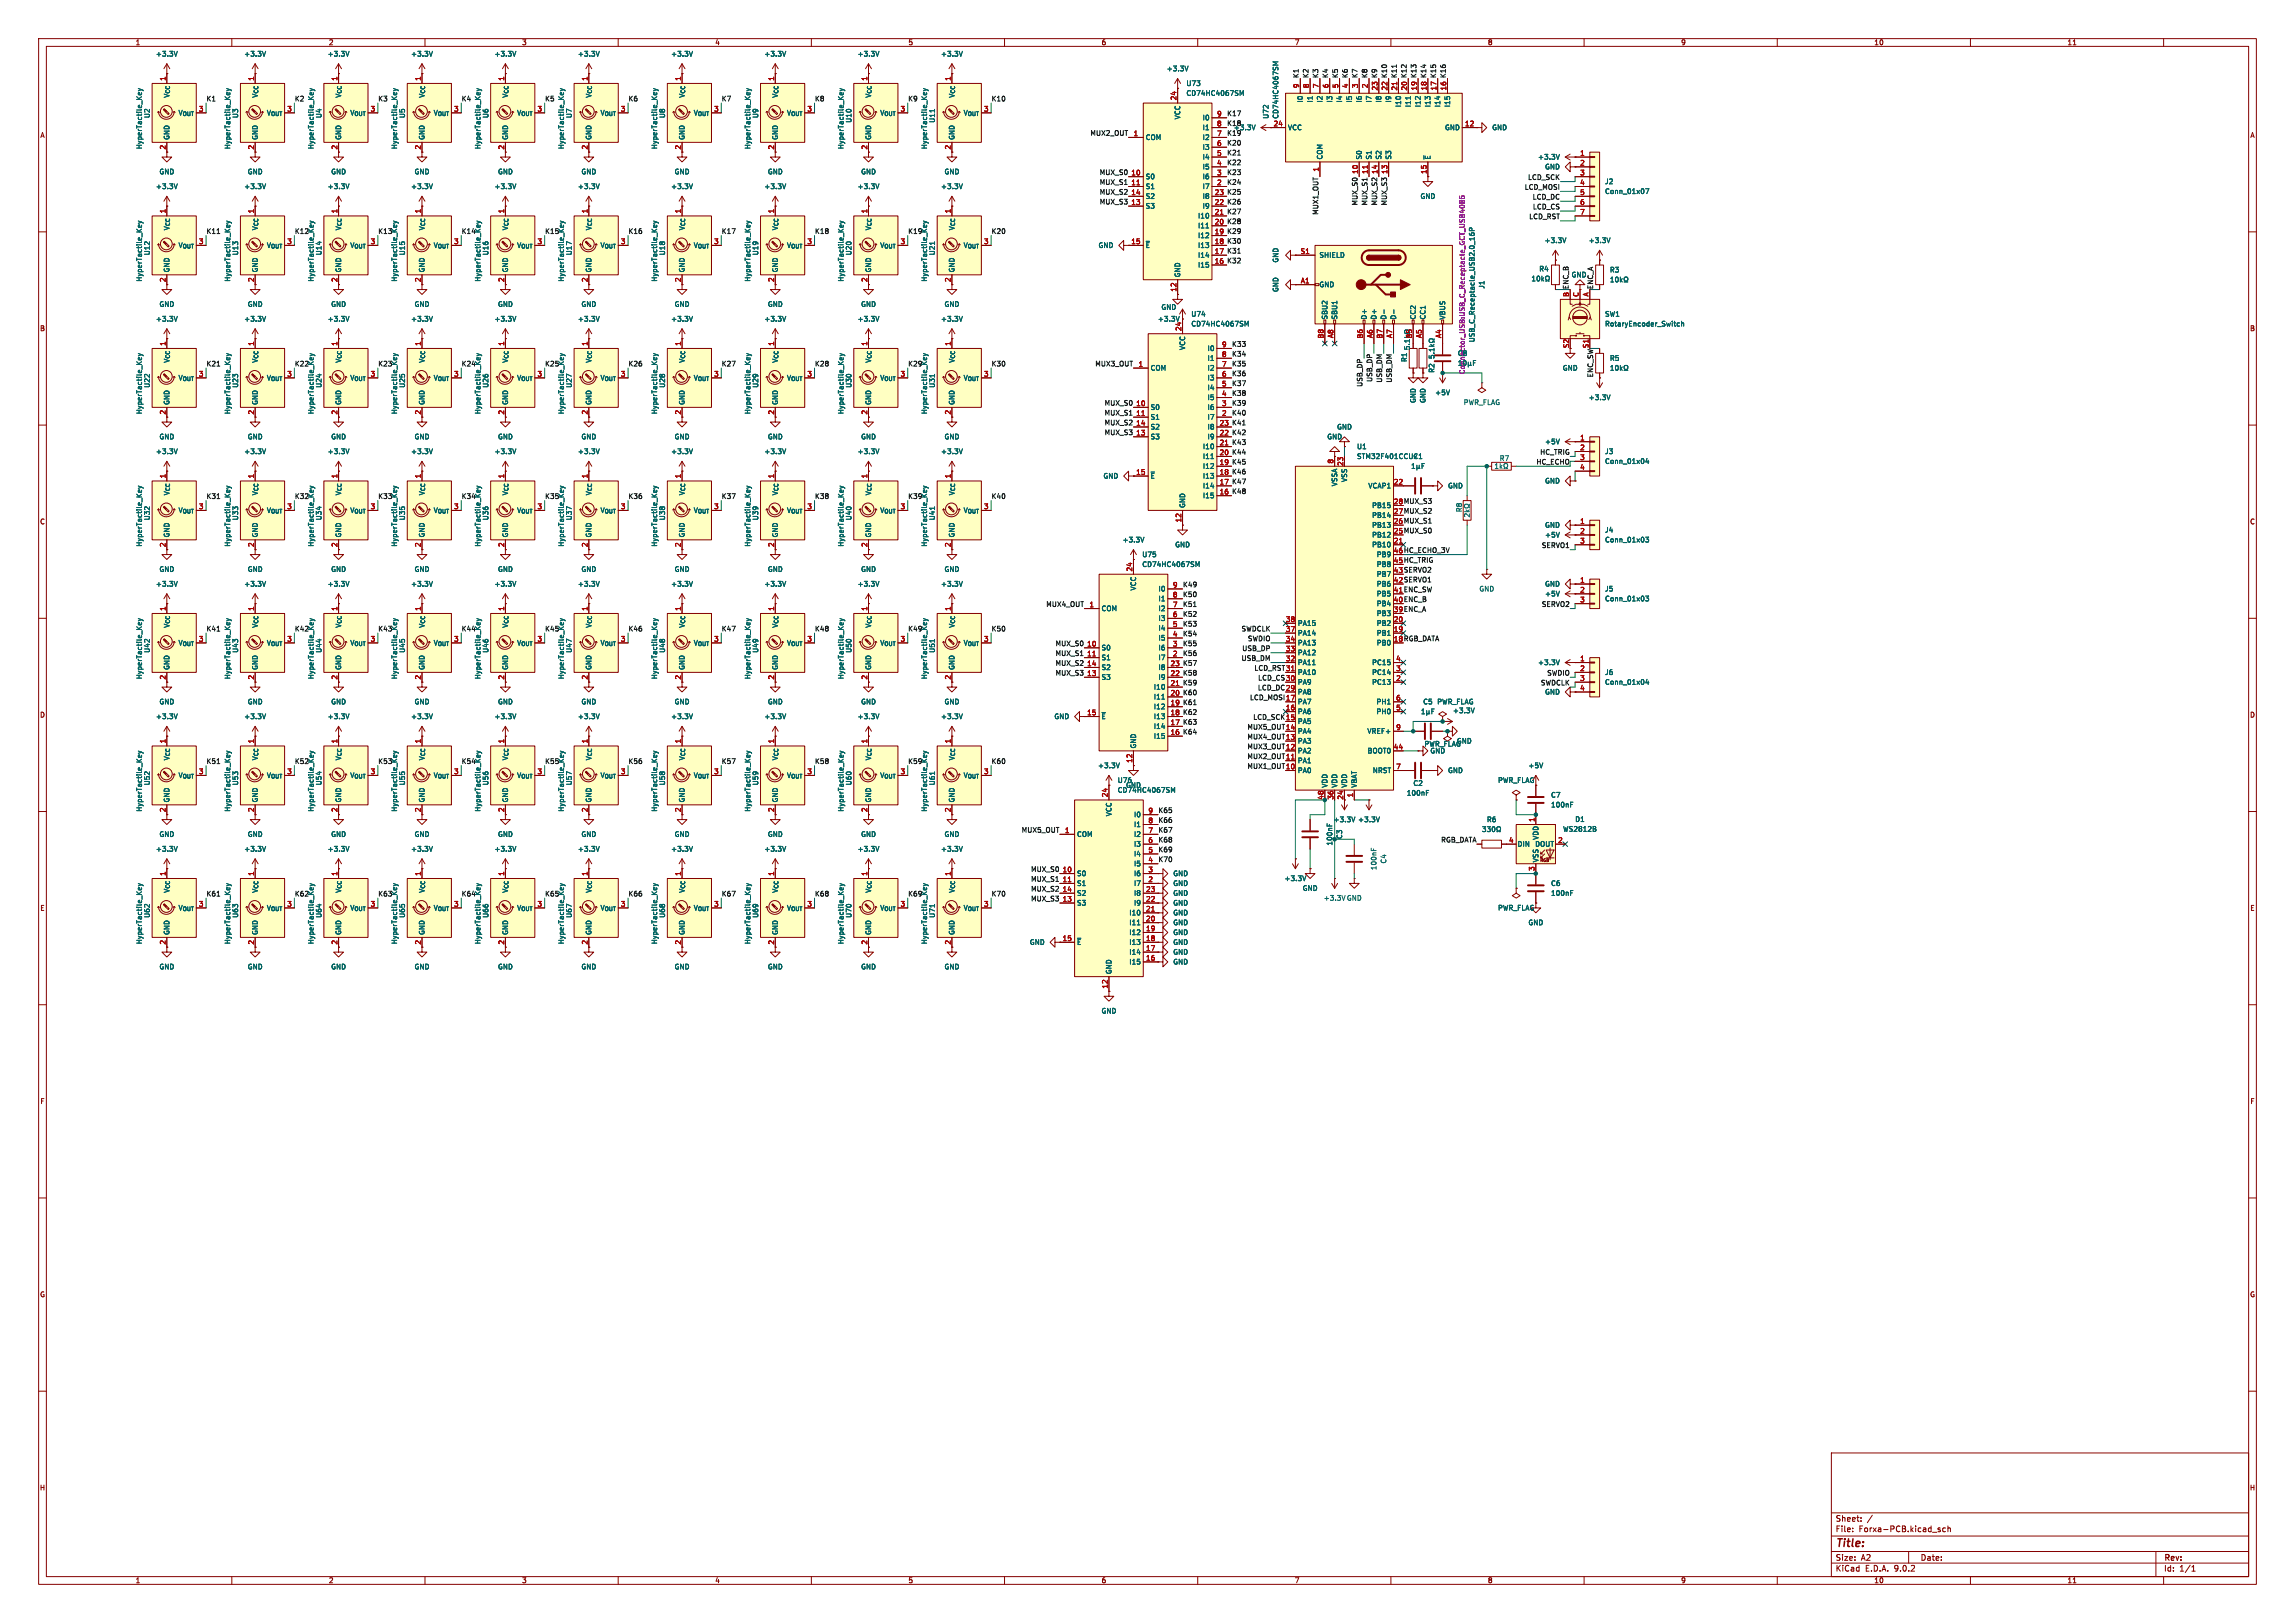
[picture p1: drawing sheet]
<svg xmlns="http://www.w3.org/2000/svg" width="594mm" height="420mm" viewBox="0 0 594 420" stroke-linecap="round" stroke-linejoin="round" font-family="sans-serif">
<defs><g id="words">
<text font-size="2.8" fill="#840000" x="475" y="400.9">Title:</text>
<g font-size="2.1" fill="#840000">
<text x="475" y="394">Sheet:</text>
<text x="475" y="396.7">File:</text>
<text x="481.1" y="396.7">Forxa-PCB.kicad_sch</text>
<text x="475" y="406.9">KiCad</text>
<text x="475" y="404.1">Size:</text>
<text x="481.7" y="404.1">A2</text>
<text x="482.7" y="406.9">E.D.A.</text>
<text x="490.3" y="406.9">9.0.2</text>
<text x="497" y="404.1">Date:</text>
<text x="560" y="404.3">Rev:</text>
<text x="560" y="406.9">Id:</text>
<text x="564.1" y="406.9">1/1</text>
</g>
<g font-size="1.8" fill="#840000">
<text x="35" y="11.9">1</text>
<text x="85" y="11.9">2</text>
<text x="135" y="11.9">3</text>
<text x="185" y="11.9">4</text>
<text x="235" y="11.9">5</text>
<text x="285" y="11.9">6</text>
<text x="335" y="11.9">7</text>
<text x="385" y="11.9">8</text>
<text x="435" y="11.9">9</text>
<text x="485" y="11.9">10</text>
<text x="535" y="11.9">11</text>
<text x="44" y="25.5" transform="rotate(-90 44 25.5)">V_{CC}</text>
<text x="247.2" y="25.5" transform="rotate(-90 247.2 25.5)">V_{CC}</text>
<text x="10.3" y="35.9">A</text>
<text x="582.3" y="35.9">A</text>
<text x="42.9" y="38.8" transform="rotate(-90 42.9 38.8)">2</text>
<text x="246.1" y="38.8" transform="rotate(-90 246.1 38.8)">2</text>
<text x="44" y="59.8" transform="rotate(-90 44 59.8)">V_{CC}</text>
<text x="110.1" y="59.8" transform="rotate(-90 110.1 59.8)">V_{CC}</text>
<text x="176.3" y="73.1" transform="rotate(-90 176.3 73.1)">2</text>
<text x="10.3" y="85.9">B</text>
<text x="582.3" y="85.9">B</text>
<text x="201.5" y="94.1" transform="rotate(-90 201.5 94.1)">V_{CC}</text>
<text x="406.1" y="90.2" transform="rotate(-90 406.1 90.2)">S2</text>
<text x="65.8" y="107.4" transform="rotate(-90 65.8 107.4)">2</text>
<text x="87.4" y="107.4" transform="rotate(-90 87.4 107.4)">2</text>
<text x="131.7" y="128.3" transform="rotate(-90 131.7 128.3)">V_{CC}</text>
<text x="360.6" y="130.6">28 MUX_S3</text>
<text x="10.3" y="135.9">C</text>
<text x="360.6" y="135.6">26 MUX_S1</text>
<text x="360.6" y="133.1">27 MUX_S2</text>
<text x="582.3" y="135.9">C</text>
<text x="130.6" y="141.7" transform="rotate(-90 130.6 141.7)">2</text>
<text x="176.3" y="141.7" transform="rotate(-90 176.3 141.7)">2</text>
<text x="224.5" y="141.7" transform="rotate(-90 224.5 141.7)">2</text>
<text x="360.6" y="143.3">46 HC_ECHO_3V</text>
<text x="360.6" y="138.2">25 MUX_S0</text>
<text x="360.6" y="148.3">43 SERVO2</text>
<text x="360.6" y="145.8">45 HC_TRIG</text>
<text x="360.6" y="156">40 ENC_B</text>
<text x="360.6" y="150.9">42 SERVO1</text>
<text x="360.6" y="158.5">39 ENC_A</text>
<text x="66.9" y="162.6" transform="rotate(-90 66.9 162.6)">V_{CC}</text>
<text x="88.5" y="162.6" transform="rotate(-90 88.5 162.6)">V_{CC}</text>
<text x="110.1" y="162.6" transform="rotate(-90 110.1 162.6)">V_{CC}</text>
<text x="177.4" y="162.6" transform="rotate(-90 177.4 162.6)">V_{CC}</text>
<text x="201.5" y="162.6" transform="rotate(-90 201.5 162.6)">V_{CC}</text>
<text x="225.7" y="162.6" transform="rotate(-90 225.7 162.6)">V_{CC}</text>
<text x="360.6" y="166.1">18 RGB_DATA</text>
<text x="65.8" y="176" transform="rotate(-90 65.8 176)">2</text>
<text x="87.4" y="176" transform="rotate(-90 87.4 176)">2</text>
<text x="152.1" y="176" transform="rotate(-90 152.1 176)">2</text>
<text x="10.3" y="185.9">D</text>
<text x="582.3" y="185.9">D</text>
<text x="44" y="196.9" transform="rotate(-90 44 196.9)">V_{CC}</text>
<text x="66.9" y="196.9" transform="rotate(-90 66.9 196.9)">V_{CC}</text>
<text x="88.5" y="196.9" transform="rotate(-90 88.5 196.9)">V_{CC}</text>
<text x="110.1" y="196.9" transform="rotate(-90 110.1 196.9)">V_{CC}</text>
<text x="347.7" y="207.1" transform="rotate(-90 347.7 207.1)">24</text>
<text x="42.9" y="210.3" transform="rotate(-90 42.9 210.3)">2</text>
<text x="87.4" y="210.3" transform="rotate(-90 87.4 210.3)">2</text>
<text x="152.1" y="210.3" transform="rotate(-90 152.1 210.3)">2</text>
<text x="224.5" y="210.3" transform="rotate(-90 224.5 210.3)">2</text>
<text x="131.7" y="231.2" transform="rotate(-90 131.7 231.2)">V_{CC}</text>
<text x="153.3" y="231.2" transform="rotate(-90 153.3 231.2)">V_{CC}</text>
<text x="10.3" y="235.9">E</text>
<text x="582.3" y="235.9">E</text>
<text x="130.6" y="244.5" transform="rotate(-90 130.6 244.5)">2</text>
<text x="224.5" y="244.5" transform="rotate(-90 224.5 244.5)">2</text>
<text x="10.3" y="285.9">F</text>
<text x="582.3" y="285.9">F</text>
<text x="10.3" y="335.9">G</text>
<text x="582.3" y="335.9">G</text>
<text x="10.2" y="385.9">H</text>
<text x="582.2" y="385.9">H</text>
<text x="35" y="409.9">1</text>
<text x="85" y="409.9">2</text>
<text x="135" y="409.9">3</text>
<text x="185" y="409.9">4</text>
<text x="235" y="409.9">5</text>
<text x="285" y="409.9">6</text>
<text x="335" y="409.9">7</text>
<text x="385" y="409.9">8</text>
<text x="435" y="409.9">9</text>
<text x="485" y="409.9">10</text>
<text x="535" y="409.9">11</text>
</g>
<g font-size="1.8" fill="#006464">
<text x="40.2" y="14.8">+3.3V</text>
<text x="63.1" y="14.8">+3.3V</text>
<text x="84.7" y="14.8">+3.3V</text>
<text x="106.3" y="14.8">+3.3V</text>
<text x="127.9" y="14.8">+3.3V</text>
<text x="149.5" y="14.8">+3.3V</text>
<text x="173.6" y="14.8">+3.3V</text>
<text x="197.7" y="14.8">+3.3V</text>
<text x="221.8" y="14.8">+3.3V</text>
<text x="243.4" y="14.8">+3.3V</text>
<text x="301.9" y="18.6">+3.3V</text>
<text x="307" y="22.5">U73</text>
<text x="66.9" y="25.5" transform="rotate(-90 66.9 25.5)">V_{CC}</text>
<text x="88.5" y="25.5" transform="rotate(-90 88.5 25.5)">V_{CC}</text>
<text x="110.1" y="25.5" transform="rotate(-90 110.1 25.5)">V_{CC}</text>
<text x="131.7" y="25.5" transform="rotate(-90 131.7 25.5)">V_{CC}</text>
<text x="153.3" y="25.5" transform="rotate(-90 153.3 25.5)">V_{CC}</text>
<text x="177.4" y="25.5" transform="rotate(-90 177.4 25.5)">V_{CC}</text>
<text x="201.5" y="25.5" transform="rotate(-90 201.5 25.5)">V_{CC}</text>
<text x="225.7" y="25.5" transform="rotate(-90 225.7 25.5)">V_{CC}</text>
<text x="307" y="25">CD74HC4067SM</text>
<text x="337.4" y="26.7" transform="rotate(-90 337.4 26.7)">I0</text>
<text x="340" y="26.7" transform="rotate(-90 340 26.7)">I1</text>
<text x="342.5" y="26.7" transform="rotate(-90 342.5 26.7)">I2</text>
<text x="345" y="26.7" transform="rotate(-90 345 26.7)">I3</text>
<text x="347.6" y="26.7" transform="rotate(-90 347.6 26.7)">I4</text>
<text x="350.1" y="26.7" transform="rotate(-90 350.1 26.7)">I5</text>
<text x="352.7" y="26.7" transform="rotate(-90 352.7 26.7)">I6</text>
<text x="355.2" y="26.7" transform="rotate(-90 355.2 26.7)">I7</text>
<text x="357.7" y="26.7" transform="rotate(-90 357.7 26.7)">I8</text>
<text x="360.3" y="26.7" transform="rotate(-90 360.3 26.7)">I9</text>
<text x="362.8" y="27.9" transform="rotate(-90 362.8 27.9)">I10</text>
<text x="365.4" y="27.9" transform="rotate(-90 365.4 27.9)">I11</text>
<text x="367.9" y="27.9" transform="rotate(-90 367.9 27.9)">I12</text>
<text x="370.4" y="27.9" transform="rotate(-90 370.4 27.9)">I13</text>
<text x="373" y="27.9" transform="rotate(-90 373 27.9)">I14</text>
<text x="375.5" y="27.9" transform="rotate(-90 375.5 27.9)">I15</text>
<text x="39" y="30.7" transform="rotate(-90 39 30.7)">U2</text>
<text x="46" y="30.1">V_{OUT}</text>
<text x="61.8" y="30.7" transform="rotate(-90 61.8 30.7)">U3</text>
<text x="68.9" y="30.1">V_{OUT}</text>
<text x="83.4" y="30.7" transform="rotate(-90 83.4 30.7)">U4</text>
<text x="90.5" y="30.1">V_{OUT}</text>
<text x="105" y="30.7" transform="rotate(-90 105 30.7)">U5</text>
<text x="112.1" y="30.1">V_{OUT}</text>
<text x="126.6" y="30.7" transform="rotate(-90 126.6 30.7)">U6</text>
<text x="133.7" y="30.1">V_{OUT}</text>
<text x="148.2" y="30.7" transform="rotate(-90 148.2 30.7)">U7</text>
<text x="155.3" y="30.1">V_{OUT}</text>
<text x="172.3" y="30.7" transform="rotate(-90 172.3 30.7)">U8</text>
<text x="179.4" y="30.1">V_{OUT}</text>
<text x="196.4" y="30.7" transform="rotate(-90 196.4 30.7)">U9</text>
<text x="203.5" y="30.1">V_{OUT}</text>
<text x="220.6" y="31.9" transform="rotate(-90 220.6 31.9)">U10</text>
<text x="227.7" y="30.1">V_{OUT}</text>
<text x="242.2" y="31.9" transform="rotate(-90 242.2 31.9)">U11</text>
<text x="249.2" y="30.1">V_{OUT}</text>
<text x="305.7" y="31" transform="rotate(-90 305.7 31)">VCC</text>
<text x="311.2" y="31.3">I0</text>
<text x="311.2" y="33.9">I1</text>
<text x="317.5" y="35.2">K19</text>
<text x="317.5" y="32.7">K18</text>
<text x="319.2" y="33.9">+3.3V</text>
<text x="328.5" y="30.9" transform="rotate(-90 328.5 30.9)">U72</text>
<text x="331.1" y="30.9" transform="rotate(-90 331.1 30.9)">CD74HC4067SM</text>
<text x="333.2" y="33.9">VCC</text>
<text x="373.9" y="33.9">GND</text>
<text x="386.1" y="33.9">GND</text>
<text x="36.9" y="38.7" transform="rotate(-90 36.9 38.7)">HyperTactile_Key</text>
<text x="44" y="36.3" transform="rotate(-90 44 36.3)">GND</text>
<text x="59.8" y="38.7" transform="rotate(-90 59.8 38.7)">HyperTactile_Key</text>
<text x="66.9" y="36.3" transform="rotate(-90 66.9 36.3)">GND</text>
<text x="81.4" y="38.7" transform="rotate(-90 81.4 38.7)">HyperTactile_Key</text>
<text x="88.5" y="36.3" transform="rotate(-90 88.5 36.3)">GND</text>
<text x="103" y="38.7" transform="rotate(-90 103 38.7)">HyperTactile_Key</text>
<text x="110.1" y="36.3" transform="rotate(-90 110.1 36.3)">GND</text>
<text x="124.6" y="38.7" transform="rotate(-90 124.6 38.7)">HyperTactile_Key</text>
<text x="131.7" y="36.3" transform="rotate(-90 131.7 36.3)">GND</text>
<text x="146.2" y="38.7" transform="rotate(-90 146.2 38.7)">HyperTactile_Key</text>
<text x="153.3" y="36.3" transform="rotate(-90 153.3 36.3)">GND</text>
<text x="170.3" y="38.7" transform="rotate(-90 170.3 38.7)">HyperTactile_Key</text>
<text x="177.4" y="36.3" transform="rotate(-90 177.4 36.3)">GND</text>
<text x="194.4" y="38.7" transform="rotate(-90 194.4 38.7)">HyperTactile_Key</text>
<text x="201.5" y="36.3" transform="rotate(-90 201.5 36.3)">GND</text>
<text x="218.5" y="38.7" transform="rotate(-90 218.5 38.7)">HyperTactile_Key</text>
<text x="225.7" y="36.3" transform="rotate(-90 225.7 36.3)">GND</text>
<text x="240.1" y="38.7" transform="rotate(-90 240.1 38.7)">HyperTactile_Key</text>
<text x="247.2" y="36.3" transform="rotate(-90 247.2 36.3)">GND</text>
<text x="296.4" y="36.4">COM</text>
<text x="311.2" y="36.4">I2</text>
<text x="311.2" y="39">I3</text>
<text x="311.2" y="41.5">I4</text>
<text x="342.5" y="41.4" transform="rotate(-90 342.5 41.4)">COM</text>
<text x="352.7" y="41.4" transform="rotate(-90 352.7 41.4)">S0</text>
<text x="355.2" y="41.4" transform="rotate(-90 355.2 41.4)">S1</text>
<text x="357.7" y="41.4" transform="rotate(-90 357.7 41.4)">S2</text>
<text x="360.3" y="41.4" transform="rotate(-90 360.3 41.4)">S3</text>
<text x="370.4" y="41.4" transform="rotate(-90 370.4 41.4)">~{E}</text>
<text x="398" y="41.5">+3.3V</text>
<text x="41.1" y="45.3">GND</text>
<text x="64" y="45.3">GND</text>
<text x="85.6" y="45.3">GND</text>
<text x="107.2" y="45.3">GND</text>
<text x="128.8" y="45.3">GND</text>
<text x="150.4" y="45.3">GND</text>
<text x="174.5" y="45.3">GND</text>
<text x="198.6" y="45.3">GND</text>
<text x="222.8" y="45.3">GND</text>
<text x="244.3" y="45.3">GND</text>
<text x="296.4" y="46.6">S0</text>
<text x="311.2" y="44">I5</text>
<text x="311.2" y="46.6">I6</text>
<text x="399.8" y="44">GND</text>
<text x="415.3" y="47.9">J2</text>
<text x="40.2" y="49.1">+3.3V</text>
<text x="63.1" y="49.1">+3.3V</text>
<text x="84.7" y="49.1">+3.3V</text>
<text x="106.3" y="49.1">+3.3V</text>
<text x="127.9" y="49.1">+3.3V</text>
<text x="149.5" y="49.1">+3.3V</text>
<text x="173.6" y="49.1">+3.3V</text>
<text x="197.7" y="49.1">+3.3V</text>
<text x="221.8" y="49.1">+3.3V</text>
<text x="243.4" y="49.1">+3.3V</text>
<text x="296.4" y="49.1">S1</text>
<text x="296.4" y="51.7">S2</text>
<text x="311.2" y="49.1">I7</text>
<text x="311.2" y="51.7">I8</text>
<text x="367.5" y="51.7">GND</text>
<text x="415.3" y="50.4">Conn_01x07</text>
<text x="66.9" y="59.8" transform="rotate(-90 66.9 59.8)">V_{CC}</text>
<text x="88.5" y="59.8" transform="rotate(-90 88.5 59.8)">V_{CC}</text>
<text x="131.7" y="59.8" transform="rotate(-90 131.7 59.8)">V_{CC}</text>
<text x="153.3" y="59.8" transform="rotate(-90 153.3 59.8)">V_{CC}</text>
<text x="177.4" y="59.8" transform="rotate(-90 177.4 59.8)">V_{CC}</text>
<text x="201.5" y="59.8" transform="rotate(-90 201.5 59.8)">V_{CC}</text>
<text x="225.7" y="59.8" transform="rotate(-90 225.7 59.8)">V_{CC}</text>
<text x="247.2" y="59.8" transform="rotate(-90 247.2 59.8)">V_{CC}</text>
<text x="296.4" y="54.2">S3</text>
<text x="310" y="56.7">I10</text>
<text x="310" y="59.3">I11</text>
<text x="311.2" y="54.2">I9</text>
<text x="46" y="64.4">V_{OUT}</text>
<text x="68.9" y="64.4">V_{OUT}</text>
<text x="90.5" y="64.4">V_{OUT}</text>
<text x="112.1" y="64.4">V_{OUT}</text>
<text x="133.7" y="64.4">V_{OUT}</text>
<text x="155.3" y="64.4">V_{OUT}</text>
<text x="179.4" y="64.4">V_{OUT}</text>
<text x="203.5" y="64.4">V_{OUT}</text>
<text x="227.7" y="64.4">V_{OUT}</text>
<text x="249.2" y="64.4">V_{OUT}</text>
<text x="284.2" y="64.4">GND</text>
<text x="296.4" y="64.4">~{E}</text>
<text x="310" y="61.8">I12</text>
<text x="310" y="64.4">I13</text>
<text x="399.6" y="63.1">+3.3V</text>
<text x="411.1" y="63.1">+3.3V</text>
<text x="39" y="66.2" transform="rotate(-90 39 66.2)">U12</text>
<text x="44" y="70.6" transform="rotate(-90 44 70.6)">GND</text>
<text x="61.8" y="66.2" transform="rotate(-90 61.8 66.2)">U13</text>
<text x="66.9" y="70.6" transform="rotate(-90 66.9 70.6)">GND</text>
<text x="83.4" y="66.2" transform="rotate(-90 83.4 66.2)">U14</text>
<text x="88.5" y="70.6" transform="rotate(-90 88.5 70.6)">GND</text>
<text x="105" y="66.2" transform="rotate(-90 105 66.2)">U15</text>
<text x="110.1" y="70.6" transform="rotate(-90 110.1 70.6)">GND</text>
<text x="126.6" y="66.2" transform="rotate(-90 126.6 66.2)">U16</text>
<text x="131.7" y="70.6" transform="rotate(-90 131.7 70.6)">GND</text>
<text x="148.2" y="66.2" transform="rotate(-90 148.2 66.2)">U17</text>
<text x="153.3" y="70.6" transform="rotate(-90 153.3 70.6)">GND</text>
<text x="172.3" y="66.2" transform="rotate(-90 172.3 66.2)">U18</text>
<text x="177.4" y="70.6" transform="rotate(-90 177.4 70.6)">GND</text>
<text x="196.4" y="66.2" transform="rotate(-90 196.4 66.2)">U19</text>
<text x="201.5" y="70.6" transform="rotate(-90 201.5 70.6)">GND</text>
<text x="220.6" y="66.2" transform="rotate(-90 220.6 66.2)">U20</text>
<text x="225.7" y="70.6" transform="rotate(-90 225.7 70.6)">GND</text>
<text x="242.2" y="66.2" transform="rotate(-90 242.2 66.2)">U21</text>
<text x="247.2" y="70.6" transform="rotate(-90 247.2 70.6)">GND</text>
<text x="305.7" y="71.9" transform="rotate(-90 305.7 71.9)">GND</text>
<text x="310" y="66.9">I14</text>
<text x="310" y="69.4">I15</text>
<text x="331.1" y="68.1" transform="rotate(-90 331.1 68.1)">GND</text>
<text x="341.4" y="66.9">SHIELD</text>
<text x="398.3" y="70.5">R4</text>
<text x="406.6" y="72">GND</text>
<text x="416.6" y="70.7">R3</text>
<text x="36.9" y="73" transform="rotate(-90 36.9 73)">HyperTactile_Key</text>
<text x="59.8" y="73" transform="rotate(-90 59.8 73)">HyperTactile_Key</text>
<text x="81.4" y="73" transform="rotate(-90 81.4 73)">HyperTactile_Key</text>
<text x="103" y="73" transform="rotate(-90 103 73)">HyperTactile_Key</text>
<text x="124.6" y="73" transform="rotate(-90 124.6 73)">HyperTactile_Key</text>
<text x="146.2" y="73" transform="rotate(-90 146.2 73)">HyperTactile_Key</text>
<text x="170.3" y="73" transform="rotate(-90 170.3 73)">HyperTactile_Key</text>
<text x="194.4" y="73" transform="rotate(-90 194.4 73)">HyperTactile_Key</text>
<text x="218.5" y="73" transform="rotate(-90 218.5 73)">HyperTactile_Key</text>
<text x="240.1" y="73" transform="rotate(-90 240.1 73)">HyperTactile_Key</text>
<text x="331.1" y="75.7" transform="rotate(-90 331.1 75.7)">GND</text>
<text x="341.4" y="74.5">GND</text>
<text x="384.4" y="74.9" transform="rotate(-90 384.4 74.9)">J1</text>
<text x="40.2" y="83.4">+3.3V</text>
<text x="41.1" y="79.6">GND</text>
<text x="63.1" y="83.4">+3.3V</text>
<text x="64" y="79.6">GND</text>
<text x="84.7" y="83.4">+3.3V</text>
<text x="85.6" y="79.6">GND</text>
<text x="106.3" y="83.4">+3.3V</text>
<text x="107.2" y="79.6">GND</text>
<text x="127.9" y="83.4">+3.3V</text>
<text x="128.8" y="79.6">GND</text>
<text x="149.5" y="83.4">+3.3V</text>
<text x="150.4" y="79.6">GND</text>
<text x="173.6" y="83.4">+3.3V</text>
<text x="174.5" y="79.6">GND</text>
<text x="197.7" y="83.4">+3.3V</text>
<text x="198.6" y="79.6">GND</text>
<text x="221.8" y="83.4">+3.3V</text>
<text x="222.8" y="79.6">GND</text>
<text x="243.4" y="83.4">+3.3V</text>
<text x="244.3" y="79.6">GND</text>
<text x="299.6" y="83.4">+3.3V</text>
<text x="300.5" y="80.4">GND</text>
<text x="308.2" y="82.1">U74</text>
<text x="343.8" y="82.8" transform="rotate(-90 343.8 82.8)">SBU2</text>
<text x="346.3" y="82.8" transform="rotate(-90 346.3 82.8)">SBU1</text>
<text x="353.9" y="82.8" transform="rotate(-90 353.9 82.8)">D+</text>
<text x="356.5" y="82.8" transform="rotate(-90 356.5 82.8)">D+</text>
<text x="359" y="82.8" transform="rotate(-90 359 82.8)">D-</text>
<text x="361.5" y="82.8" transform="rotate(-90 361.5 82.8)">D-</text>
<text x="366.6" y="82.8" transform="rotate(-90 366.6 82.8)">CC2</text>
<text x="369.2" y="82.8" transform="rotate(-90 369.2 82.8)">CC1</text>
<text x="374.2" y="82.8" transform="rotate(-90 374.2 82.8)">VBUS</text>
<text x="415.3" y="82.1">SW1</text>
<text x="308.2" y="84.7">CD74HC4067SM</text>
<text x="381.9" y="88.7" transform="rotate(-90 381.9 88.7)">USB_C_Receptacle_USB2.0_16P</text>
<text x="415.3" y="84.7">RotaryEncoder_Switch</text>
<text x="44" y="94.1" transform="rotate(-90 44 94.1)">V_{CC}</text>
<text x="66.9" y="94.1" transform="rotate(-90 66.9 94.1)">V_{CC}</text>
<text x="88.5" y="94.1" transform="rotate(-90 88.5 94.1)">V_{CC}</text>
<text x="110.1" y="94.1" transform="rotate(-90 110.1 94.1)">V_{CC}</text>
<text x="131.7" y="94.1" transform="rotate(-90 131.7 94.1)">V_{CC}</text>
<text x="153.3" y="94.1" transform="rotate(-90 153.3 94.1)">V_{CC}</text>
<text x="177.4" y="94.1" transform="rotate(-90 177.4 94.1)">V_{CC}</text>
<text x="225.7" y="94.1" transform="rotate(-90 225.7 94.1)">V_{CC}</text>
<text x="247.2" y="94.1" transform="rotate(-90 247.2 94.1)">V_{CC}</text>
<text x="306.9" y="90.7" transform="rotate(-90 306.9 90.7)">VCC</text>
<text x="312.4" y="91">I0</text>
<text x="312.4" y="93.6">I1</text>
<text x="364.3" y="93.8" transform="rotate(-90 364.3 93.8)">R1</text>
<text x="377.2" y="92.3">C8</text>
<text x="416.6" y="93.6">R5</text>
<text x="39" y="100.5" transform="rotate(-90 39 100.5)">U22</text>
<text x="46" y="98.7">V_{OUT}</text>
<text x="61.8" y="100.5" transform="rotate(-90 61.8 100.5)">U23</text>
<text x="68.9" y="98.7">V_{OUT}</text>
<text x="83.4" y="100.5" transform="rotate(-90 83.4 100.5)">U24</text>
<text x="90.5" y="98.7">V_{OUT}</text>
<text x="105" y="100.5" transform="rotate(-90 105 100.5)">U25</text>
<text x="112.1" y="98.7">V_{OUT}</text>
<text x="126.6" y="100.5" transform="rotate(-90 126.6 100.5)">U26</text>
<text x="133.7" y="98.7">V_{OUT}</text>
<text x="148.2" y="100.5" transform="rotate(-90 148.2 100.5)">U27</text>
<text x="155.3" y="98.7">V_{OUT}</text>
<text x="172.3" y="100.5" transform="rotate(-90 172.3 100.5)">U28</text>
<text x="179.4" y="98.7">V_{OUT}</text>
<text x="196.4" y="100.5" transform="rotate(-90 196.4 100.5)">U29</text>
<text x="203.5" y="98.7">V_{OUT}</text>
<text x="220.6" y="100.5" transform="rotate(-90 220.6 100.5)">U30</text>
<text x="227.7" y="98.7">V_{OUT}</text>
<text x="242.2" y="100.5" transform="rotate(-90 242.2 100.5)">U31</text>
<text x="249.2" y="98.7">V_{OUT}</text>
<text x="297.7" y="96.1">COM</text>
<text x="312.4" y="96.1">I2</text>
<text x="312.4" y="98.7">I3</text>
<text x="312.4" y="101.2">I4</text>
<text x="371.4" y="96.6" transform="rotate(-90 371.4 96.6)">R2</text>
<text x="379.3" y="97" transform="rotate(-90 379.3 97)">Connector_USB:USB_C_Receptacle_GCT_USB4085</text>
<text x="404.4" y="96.1">GND</text>
<text x="36.9" y="107.3" transform="rotate(-90 36.9 107.3)">HyperTactile_Key</text>
<text x="44" y="104.9" transform="rotate(-90 44 104.9)">GND</text>
<text x="59.8" y="107.3" transform="rotate(-90 59.8 107.3)">HyperTactile_Key</text>
<text x="66.9" y="104.9" transform="rotate(-90 66.9 104.9)">GND</text>
<text x="81.4" y="107.3" transform="rotate(-90 81.4 107.3)">HyperTactile_Key</text>
<text x="88.5" y="104.9" transform="rotate(-90 88.5 104.9)">GND</text>
<text x="103" y="107.3" transform="rotate(-90 103 107.3)">HyperTactile_Key</text>
<text x="110.1" y="104.9" transform="rotate(-90 110.1 104.9)">GND</text>
<text x="124.6" y="107.3" transform="rotate(-90 124.6 107.3)">HyperTactile_Key</text>
<text x="131.7" y="104.9" transform="rotate(-90 131.7 104.9)">GND</text>
<text x="146.2" y="107.3" transform="rotate(-90 146.2 107.3)">HyperTactile_Key</text>
<text x="153.3" y="104.9" transform="rotate(-90 153.3 104.9)">GND</text>
<text x="170.3" y="107.3" transform="rotate(-90 170.3 107.3)">HyperTactile_Key</text>
<text x="177.4" y="104.9" transform="rotate(-90 177.4 104.9)">GND</text>
<text x="194.4" y="107.3" transform="rotate(-90 194.4 107.3)">HyperTactile_Key</text>
<text x="201.5" y="104.9" transform="rotate(-90 201.5 104.9)">GND</text>
<text x="218.5" y="107.3" transform="rotate(-90 218.5 107.3)">HyperTactile_Key</text>
<text x="225.7" y="104.9" transform="rotate(-90 225.7 104.9)">GND</text>
<text x="240.1" y="107.3" transform="rotate(-90 240.1 107.3)">HyperTactile_Key</text>
<text x="247.2" y="104.9" transform="rotate(-90 247.2 104.9)">GND</text>
<text x="297.7" y="106.3">S0</text>
<text x="312.4" y="103.7">I5</text>
<text x="312.4" y="106.3">I6</text>
<text x="366.6" y="104.4" transform="rotate(-90 366.6 104.4)">GND</text>
<text x="369.2" y="104.4" transform="rotate(-90 369.2 104.4)">GND</text>
<text x="371.3" y="102.5">+5V</text>
<text x="378.7" y="105">PWR_FLAG</text>
<text x="411.1" y="103.7">+3.3V</text>
<text x="41.1" y="113.9">GND</text>
<text x="64" y="113.9">GND</text>
<text x="85.6" y="113.9">GND</text>
<text x="107.2" y="113.9">GND</text>
<text x="128.8" y="113.9">GND</text>
<text x="150.4" y="113.9">GND</text>
<text x="174.5" y="113.9">GND</text>
<text x="198.6" y="113.9">GND</text>
<text x="222.8" y="113.9">GND</text>
<text x="244.3" y="113.9">GND</text>
<text x="297.7" y="108.8">S1</text>
<text x="297.7" y="111.4">S2</text>
<text x="297.7" y="113.9">S3</text>
<text x="312.4" y="108.8">I7</text>
<text x="312.4" y="111.4">I8</text>
<text x="312.4" y="113.9">I9</text>
<text x="343.4" y="113.9">GND</text>
<text x="345.9" y="111.4">GND</text>
<text x="40.2" y="117.7">+3.3V</text>
<text x="63.1" y="117.7">+3.3V</text>
<text x="84.7" y="117.7">+3.3V</text>
<text x="106.3" y="117.7">+3.3V</text>
<text x="127.9" y="117.7">+3.3V</text>
<text x="149.5" y="117.7">+3.3V</text>
<text x="173.6" y="117.7">+3.3V</text>
<text x="197.7" y="117.7">+3.3V</text>
<text x="221.8" y="117.7">+3.3V</text>
<text x="243.4" y="117.7">+3.3V</text>
<text x="311.2" y="116.4">I10</text>
<text x="311.2" y="119">I11</text>
<text x="351.1" y="116.4">U1</text>
<text x="351.1" y="119">STM32F401CCUxC1</text>
<text x="388" y="119.5">R7</text>
<text x="399.8" y="115.2">+5V</text>
<text x="415.3" y="117.7">J3</text>
<text x="285.5" y="124.1">GND</text>
<text x="297.7" y="124.1">~{E}</text>
<text x="311.2" y="121.5">I12</text>
<text x="311.2" y="124.1">I13</text>
<text x="346.3" y="126" transform="rotate(-90 346.3 126)">VSSA</text>
<text x="348.8" y="124.9" transform="rotate(-90 348.8 124.9)">VSS</text>
<text x="399.8" y="125.3">GND</text>
<text x="415.3" y="120.2">Conn_01x04</text>
<text x="44" y="128.3" transform="rotate(-90 44 128.3)">V_{CC}</text>
<text x="66.9" y="128.3" transform="rotate(-90 66.9 128.3)">V_{CC}</text>
<text x="88.5" y="128.3" transform="rotate(-90 88.5 128.3)">V_{CC}</text>
<text x="110.1" y="128.3" transform="rotate(-90 110.1 128.3)">V_{CC}</text>
<text x="153.3" y="128.3" transform="rotate(-90 153.3 128.3)">V_{CC}</text>
<text x="177.4" y="128.3" transform="rotate(-90 177.4 128.3)">V_{CC}</text>
<text x="201.5" y="128.3" transform="rotate(-90 201.5 128.3)">V_{CC}</text>
<text x="225.7" y="128.3" transform="rotate(-90 225.7 128.3)">V_{CC}</text>
<text x="247.2" y="128.3" transform="rotate(-90 247.2 128.3)">V_{CC}</text>
<text x="306.9" y="131.6" transform="rotate(-90 306.9 131.6)">GND</text>
<text x="311.2" y="126.6">I14</text>
<text x="311.2" y="129.1">I15</text>
<text x="354" y="126.6">VCAP1</text>
<text x="355" y="131.7">PB15</text>
<text x="374.7" y="126.6">GND</text>
<text x="39" y="134.8" transform="rotate(-90 39 134.8)">U32</text>
<text x="46" y="132.9">V_{OUT}</text>
<text x="61.8" y="134.8" transform="rotate(-90 61.8 134.8)">U33</text>
<text x="68.9" y="132.9">V_{OUT}</text>
<text x="83.4" y="134.8" transform="rotate(-90 83.4 134.8)">U34</text>
<text x="90.5" y="132.9">V_{OUT}</text>
<text x="105" y="134.8" transform="rotate(-90 105 134.8)">U35</text>
<text x="112.1" y="132.9">V_{OUT}</text>
<text x="126.6" y="134.8" transform="rotate(-90 126.6 134.8)">U36</text>
<text x="133.7" y="132.9">V_{OUT}</text>
<text x="148.2" y="134.8" transform="rotate(-90 148.2 134.8)">U37</text>
<text x="155.3" y="132.9">V_{OUT}</text>
<text x="172.3" y="134.8" transform="rotate(-90 172.3 134.8)">U38</text>
<text x="179.4" y="132.9">V_{OUT}</text>
<text x="196.4" y="134.8" transform="rotate(-90 196.4 134.8)">U39</text>
<text x="203.5" y="132.9">V_{OUT}</text>
<text x="220.6" y="134.8" transform="rotate(-90 220.6 134.8)">U40</text>
<text x="227.7" y="132.9">V_{OUT}</text>
<text x="242.2" y="134.8" transform="rotate(-90 242.2 134.8)">U41</text>
<text x="249.2" y="132.9">V_{OUT}</text>
<text x="355" y="136.8">PB13</text>
<text x="355" y="134.2">PB14</text>
<text x="378.6" y="132.7" transform="rotate(-90 378.6 132.7)">R8</text>
<text x="399.8" y="136.8">GND</text>
<text x="36.9" y="141.6" transform="rotate(-90 36.9 141.6)">HyperTactile_Key</text>
<text x="44" y="139.2" transform="rotate(-90 44 139.2)">GND</text>
<text x="59.8" y="141.6" transform="rotate(-90 59.8 141.6)">HyperTactile_Key</text>
<text x="66.9" y="139.2" transform="rotate(-90 66.9 139.2)">GND</text>
<text x="81.4" y="141.6" transform="rotate(-90 81.4 141.6)">HyperTactile_Key</text>
<text x="88.5" y="139.2" transform="rotate(-90 88.5 139.2)">GND</text>
<text x="103" y="141.6" transform="rotate(-90 103 141.6)">HyperTactile_Key</text>
<text x="110.1" y="139.2" transform="rotate(-90 110.1 139.2)">GND</text>
<text x="124.6" y="141.6" transform="rotate(-90 124.6 141.6)">HyperTactile_Key</text>
<text x="131.7" y="139.2" transform="rotate(-90 131.7 139.2)">GND</text>
<text x="146.2" y="141.6" transform="rotate(-90 146.2 141.6)">HyperTactile_Key</text>
<text x="153.3" y="139.2" transform="rotate(-90 153.3 139.2)">GND</text>
<text x="170.3" y="141.6" transform="rotate(-90 170.3 141.6)">HyperTactile_Key</text>
<text x="177.4" y="139.2" transform="rotate(-90 177.4 139.2)">GND</text>
<text x="194.4" y="141.6" transform="rotate(-90 194.4 141.6)">HyperTactile_Key</text>
<text x="201.5" y="139.2" transform="rotate(-90 201.5 139.2)">GND</text>
<text x="218.5" y="141.6" transform="rotate(-90 218.5 141.6)">HyperTactile_Key</text>
<text x="225.7" y="139.2" transform="rotate(-90 225.7 139.2)">GND</text>
<text x="240.1" y="141.6" transform="rotate(-90 240.1 141.6)">HyperTactile_Key</text>
<text x="247.2" y="139.2" transform="rotate(-90 247.2 139.2)">GND</text>
<text x="290.4" y="140.6">+3.3V</text>
<text x="304" y="141.8">GND</text>
<text x="355" y="141.8">PB10</text>
<text x="355" y="139.3">PB12</text>
<text x="399.8" y="139.3">+5V</text>
<text x="415.3" y="138">J4</text>
<text x="415.3" y="140.6">Conn_01x03</text>
<text x="41.1" y="148.2">GND</text>
<text x="64" y="148.2">GND</text>
<text x="85.6" y="148.2">GND</text>
<text x="107.2" y="148.2">GND</text>
<text x="128.8" y="148.2">GND</text>
<text x="150.4" y="148.2">GND</text>
<text x="174.5" y="148.2">GND</text>
<text x="198.6" y="148.2">GND</text>
<text x="222.8" y="148.2">GND</text>
<text x="244.3" y="148.2">GND</text>
<text x="295.5" y="144.4">U75</text>
<text x="295.5" y="146.9">CD74HC4067SM</text>
<text x="356.2" y="149.5">PB7</text>
<text x="356.2" y="146.9">PB8</text>
<text x="356.2" y="144.4">PB9</text>
<text x="40.2" y="152">+3.3V</text>
<text x="63.1" y="152">+3.3V</text>
<text x="84.7" y="152">+3.3V</text>
<text x="106.3" y="152">+3.3V</text>
<text x="127.9" y="152">+3.3V</text>
<text x="149.5" y="152">+3.3V</text>
<text x="173.6" y="152">+3.3V</text>
<text x="197.7" y="152">+3.3V</text>
<text x="221.8" y="152">+3.3V</text>
<text x="243.4" y="152">+3.3V</text>
<text x="294.2" y="152.9" transform="rotate(-90 294.2 152.9)">VCC</text>
<text x="299.7" y="153.3">I0</text>
<text x="299.7" y="155.8">I1</text>
<text x="356.2" y="154.5">PB5</text>
<text x="356.2" y="152">PB6</text>
<text x="382.8" y="153.3">GND</text>
<text x="399.8" y="154.5">+5V</text>
<text x="399.8" y="152">GND</text>
<text x="415.3" y="153.3">J5</text>
<text x="415.3" y="155.8">Conn_01x03</text>
<text x="285" y="158.3">COM</text>
<text x="299.7" y="158.3">I2</text>
<text x="299.7" y="160.9">I3</text>
<text x="356.2" y="159.6">PB3</text>
<text x="356.2" y="157.1">PB4</text>
<text x="44" y="162.6" transform="rotate(-90 44 162.6)">V_{CC}</text>
<text x="46" y="167.2">V_{OUT}</text>
<text x="68.9" y="167.2">V_{OUT}</text>
<text x="90.5" y="167.2">V_{OUT}</text>
<text x="112.1" y="167.2">V_{OUT}</text>
<text x="131.7" y="162.6" transform="rotate(-90 131.7 162.6)">V_{CC}</text>
<text x="133.7" y="167.2">V_{OUT}</text>
<text x="153.3" y="162.6" transform="rotate(-90 153.3 162.6)">V_{CC}</text>
<text x="155.3" y="167.2">V_{OUT}</text>
<text x="179.4" y="167.2">V_{OUT}</text>
<text x="203.5" y="167.2">V_{OUT}</text>
<text x="227.7" y="167.2">V_{OUT}</text>
<text x="247.2" y="162.6" transform="rotate(-90 247.2 162.6)">V_{CC}</text>
<text x="249.2" y="167.2">V_{OUT}</text>
<text x="299.7" y="163.4">I4</text>
<text x="299.7" y="166">I5</text>
<text x="335.8" y="167.2">PA13</text>
<text x="335.8" y="164.7">PA14</text>
<text x="335.8" y="162.2">PA15</text>
<text x="356.2" y="167.2">PB0</text>
<text x="356.2" y="164.7">PB1</text>
<text x="356.2" y="162.2">PB2</text>
<text x="39" y="169.1" transform="rotate(-90 39 169.1)">U42</text>
<text x="44" y="173.5" transform="rotate(-90 44 173.5)">GND</text>
<text x="61.8" y="169.1" transform="rotate(-90 61.8 169.1)">U43</text>
<text x="66.9" y="173.5" transform="rotate(-90 66.9 173.5)">GND</text>
<text x="83.4" y="169.1" transform="rotate(-90 83.4 169.1)">U44</text>
<text x="88.5" y="173.5" transform="rotate(-90 88.5 173.5)">GND</text>
<text x="105" y="169.1" transform="rotate(-90 105 169.1)">U45</text>
<text x="110.1" y="173.5" transform="rotate(-90 110.1 173.5)">GND</text>
<text x="126.6" y="169.1" transform="rotate(-90 126.6 169.1)">U46</text>
<text x="131.7" y="173.5" transform="rotate(-90 131.7 173.5)">GND</text>
<text x="148.2" y="169.1" transform="rotate(-90 148.2 169.1)">U47</text>
<text x="153.3" y="173.5" transform="rotate(-90 153.3 173.5)">GND</text>
<text x="172.3" y="169.1" transform="rotate(-90 172.3 169.1)">U48</text>
<text x="177.4" y="173.5" transform="rotate(-90 177.4 173.5)">GND</text>
<text x="196.4" y="169.1" transform="rotate(-90 196.4 169.1)">U49</text>
<text x="201.5" y="173.5" transform="rotate(-90 201.5 173.5)">GND</text>
<text x="220.6" y="169.1" transform="rotate(-90 220.6 169.1)">U50</text>
<text x="225.7" y="173.5" transform="rotate(-90 225.7 173.5)">GND</text>
<text x="242.2" y="169.1" transform="rotate(-90 242.2 169.1)">U51</text>
<text x="247.2" y="173.5" transform="rotate(-90 247.2 173.5)">GND</text>
<text x="285" y="168.5">S0</text>
<text x="285" y="171">S1</text>
<text x="285" y="173.6">S2</text>
<text x="299.7" y="168.5">I6</text>
<text x="299.7" y="171">I7</text>
<text x="299.7" y="173.6">I8</text>
<text x="335.8" y="172.3">PA11</text>
<text x="335.8" y="169.8">PA12</text>
<text x="355" y="172.3">PC15</text>
<text x="398" y="172.3">+3.3V</text>
<text x="36.9" y="175.9" transform="rotate(-90 36.9 175.9)">HyperTactile_Key</text>
<text x="59.8" y="175.9" transform="rotate(-90 59.8 175.9)">HyperTactile_Key</text>
<text x="81.4" y="175.9" transform="rotate(-90 81.4 175.9)">HyperTactile_Key</text>
<text x="103" y="175.9" transform="rotate(-90 103 175.9)">HyperTactile_Key</text>
<text x="124.6" y="175.9" transform="rotate(-90 124.6 175.9)">HyperTactile_Key</text>
<text x="146.2" y="175.9" transform="rotate(-90 146.2 175.9)">HyperTactile_Key</text>
<text x="170.3" y="175.9" transform="rotate(-90 170.3 175.9)">HyperTactile_Key</text>
<text x="194.4" y="175.9" transform="rotate(-90 194.4 175.9)">HyperTactile_Key</text>
<text x="218.5" y="175.9" transform="rotate(-90 218.5 175.9)">HyperTactile_Key</text>
<text x="240.1" y="175.9" transform="rotate(-90 240.1 175.9)">HyperTactile_Key</text>
<text x="285" y="176.1">S3</text>
<text x="298.5" y="178.7">I10</text>
<text x="299.7" y="176.1">I9</text>
<text x="335.8" y="179.9">PA8</text>
<text x="335.8" y="177.4">PA9</text>
<text x="335.8" y="174.9">PA10</text>
<text x="355" y="177.4">PC13</text>
<text x="355" y="174.9">PC14</text>
<text x="399.8" y="179.9">GND</text>
<text x="415.3" y="174.9">J6</text>
<text x="415.3" y="177.4">Conn_01x04</text>
<text x="41.1" y="182.5">GND</text>
<text x="64" y="182.5">GND</text>
<text x="85.6" y="182.5">GND</text>
<text x="107.2" y="182.5">GND</text>
<text x="128.8" y="182.5">GND</text>
<text x="150.4" y="182.5">GND</text>
<text x="174.5" y="182.5">GND</text>
<text x="198.6" y="182.5">GND</text>
<text x="222.8" y="182.5">GND</text>
<text x="244.3" y="182.5">GND</text>
<text x="298.5" y="181.2">I11</text>
<text x="298.5" y="183.7">I12</text>
<text x="335.8" y="185">PA6</text>
<text x="335.8" y="182.5">PA7</text>
<text x="356.2" y="185">PH0</text>
<text x="356.2" y="182.5">PH1</text>
<text x="368.2" y="182.5">C5</text>
<text x="371.9" y="182.5">PWR_FLAG</text>
<text x="375.9" y="184.8">+3.3V</text>
<text x="40.2" y="186.3">+3.3V</text>
<text x="63.1" y="186.3">+3.3V</text>
<text x="84.7" y="186.3">+3.3V</text>
<text x="106.3" y="186.3">+3.3V</text>
<text x="127.9" y="186.3">+3.3V</text>
<text x="149.5" y="186.3">+3.3V</text>
<text x="173.6" y="186.3">+3.3V</text>
<text x="197.7" y="186.3">+3.3V</text>
<text x="221.8" y="186.3">+3.3V</text>
<text x="243.4" y="186.3">+3.3V</text>
<text x="272.8" y="186.3">GND</text>
<text x="285" y="186.3">~{E}</text>
<text x="298.5" y="186.3">I13</text>
<text x="298.5" y="188.8">I14</text>
<text x="298.5" y="191.4">I15</text>
<text x="335.8" y="190.1">PA4</text>
<text x="335.8" y="187.6">PA5</text>
<text x="353.8" y="190.1">VREF+</text>
<text x="131.7" y="196.9" transform="rotate(-90 131.7 196.9)">V_{CC}</text>
<text x="153.3" y="196.9" transform="rotate(-90 153.3 196.9)">V_{CC}</text>
<text x="177.4" y="196.9" transform="rotate(-90 177.4 196.9)">V_{CC}</text>
<text x="201.5" y="196.9" transform="rotate(-90 201.5 196.9)">V_{CC}</text>
<text x="225.7" y="196.9" transform="rotate(-90 225.7 196.9)">V_{CC}</text>
<text x="247.2" y="196.9" transform="rotate(-90 247.2 196.9)">V_{CC}</text>
<text x="294.2" y="193.8" transform="rotate(-90 294.2 193.8)">GND</text>
<text x="335.8" y="197.7">PA1</text>
<text x="335.8" y="195.2">PA2</text>
<text x="335.8" y="192.6">PA3</text>
<text x="353.9" y="195.2">BOOT0</text>
<text x="368.6" y="193.4">PWR_FLAG</text>
<text x="370.1" y="195.2">GND</text>
<text x="376.9" y="192.6">GND</text>
<text x="39" y="203.4" transform="rotate(-90 39 203.4)">U52</text>
<text x="46" y="201.5">V_{OUT}</text>
<text x="61.8" y="203.4" transform="rotate(-90 61.8 203.4)">U53</text>
<text x="68.9" y="201.5">V_{OUT}</text>
<text x="83.4" y="203.4" transform="rotate(-90 83.4 203.4)">U54</text>
<text x="90.5" y="201.5">V_{OUT}</text>
<text x="105" y="203.4" transform="rotate(-90 105 203.4)">U55</text>
<text x="112.1" y="201.5">V_{OUT}</text>
<text x="126.6" y="203.4" transform="rotate(-90 126.6 203.4)">U56</text>
<text x="133.7" y="201.5">V_{OUT}</text>
<text x="148.2" y="203.4" transform="rotate(-90 148.2 203.4)">U57</text>
<text x="155.3" y="201.5">V_{OUT}</text>
<text x="172.3" y="203.4" transform="rotate(-90 172.3 203.4)">U58</text>
<text x="179.4" y="201.5">V_{OUT}</text>
<text x="196.4" y="203.4" transform="rotate(-90 196.4 203.4)">U59</text>
<text x="203.5" y="201.5">V_{OUT}</text>
<text x="220.6" y="203.4" transform="rotate(-90 220.6 203.4)">U60</text>
<text x="227.7" y="201.5">V_{OUT}</text>
<text x="242.2" y="203.4" transform="rotate(-90 242.2 203.4)">U61</text>
<text x="249.2" y="201.5">V_{OUT}</text>
<text x="284.1" y="199">+3.3V</text>
<text x="289.2" y="202.8">U76</text>
<text x="335.8" y="200.3">PA0</text>
<text x="343.8" y="204" transform="rotate(-90 343.8 204)">VDD</text>
<text x="346.3" y="204" transform="rotate(-90 346.3 204)">VDD</text>
<text x="348.8" y="204" transform="rotate(-90 348.8 204)">VDD</text>
<text x="351.4" y="204" transform="rotate(-90 351.4 204)">VBAT</text>
<text x="355.2" y="200.3">NRST</text>
<text x="365.7" y="203.6">C2</text>
<text x="374.7" y="200.3">GND</text>
<text x="387.6" y="202.8">PWR_FLAG</text>
<text x="395.5" y="199">+5V</text>
<text x="44" y="207.8" transform="rotate(-90 44 207.8)">GND</text>
<text x="66.9" y="207.8" transform="rotate(-90 66.9 207.8)">GND</text>
<text x="88.5" y="207.8" transform="rotate(-90 88.5 207.8)">GND</text>
<text x="110.1" y="207.8" transform="rotate(-90 110.1 207.8)">GND</text>
<text x="131.7" y="207.8" transform="rotate(-90 131.7 207.8)">GND</text>
<text x="153.3" y="207.8" transform="rotate(-90 153.3 207.8)">GND</text>
<text x="177.4" y="207.8" transform="rotate(-90 177.4 207.8)">GND</text>
<text x="201.5" y="207.8" transform="rotate(-90 201.5 207.8)">GND</text>
<text x="225.7" y="207.8" transform="rotate(-90 225.7 207.8)">GND</text>
<text x="247.2" y="207.8" transform="rotate(-90 247.2 207.8)">GND</text>
<text x="289.2" y="205.3">CD74HC4067SM</text>
<text x="291.3" y="204.1">GND</text>
<text x="364" y="206.1">100nF</text>
<text x="401.3" y="206.6">C7</text>
<text x="401.3" y="209.1">100nF</text>
<text x="36.9" y="210.2" transform="rotate(-90 36.9 210.2)">HyperTactile_Key</text>
<text x="59.8" y="210.2" transform="rotate(-90 59.8 210.2)">HyperTactile_Key</text>
<text x="81.4" y="210.2" transform="rotate(-90 81.4 210.2)">HyperTactile_Key</text>
<text x="103" y="210.2" transform="rotate(-90 103 210.2)">HyperTactile_Key</text>
<text x="124.6" y="210.2" transform="rotate(-90 124.6 210.2)">HyperTactile_Key</text>
<text x="146.2" y="210.2" transform="rotate(-90 146.2 210.2)">HyperTactile_Key</text>
<text x="170.3" y="210.2" transform="rotate(-90 170.3 210.2)">HyperTactile_Key</text>
<text x="194.4" y="210.2" transform="rotate(-90 194.4 210.2)">HyperTactile_Key</text>
<text x="218.5" y="210.2" transform="rotate(-90 218.5 210.2)">HyperTactile_Key</text>
<text x="240.1" y="210.2" transform="rotate(-90 240.1 210.2)">HyperTactile_Key</text>
<text x="287.9" y="211.3" transform="rotate(-90 287.9 211.3)">VCC</text>
<text x="293.4" y="211.7">I0</text>
<text x="293.4" y="214.2">I1</text>
<text x="345" y="213">+3.3V</text>
<text x="351.4" y="213">+3.3V</text>
<text x="384.7" y="213">R6</text>
<text x="404.5" y="215.4">WS2812B</text>
<text x="407.6" y="212.9">D1</text>
<text x="40.2" y="220.6">+3.3V</text>
<text x="41.1" y="216.8">GND</text>
<text x="63.1" y="220.6">+3.3V</text>
<text x="64" y="216.8">GND</text>
<text x="84.7" y="220.6">+3.3V</text>
<text x="85.6" y="216.8">GND</text>
<text x="106.3" y="220.6">+3.3V</text>
<text x="107.2" y="216.8">GND</text>
<text x="127.9" y="220.6">+3.3V</text>
<text x="128.8" y="216.8">GND</text>
<text x="149.5" y="220.6">+3.3V</text>
<text x="150.4" y="216.8">GND</text>
<text x="173.6" y="220.6">+3.3V</text>
<text x="174.5" y="216.8">GND</text>
<text x="197.7" y="220.6">+3.3V</text>
<text x="198.6" y="216.8">GND</text>
<text x="221.8" y="220.6">+3.3V</text>
<text x="222.8" y="216.8">GND</text>
<text x="243.4" y="220.6">+3.3V</text>
<text x="244.3" y="216.8">GND</text>
<text x="278.6" y="216.8">COM</text>
<text x="293.4" y="216.8">I2</text>
<text x="293.4" y="219.3">I3</text>
<text x="293.4" y="221.8">I4</text>
<text x="345" y="218.9" transform="rotate(-90 345 218.9)">100nF</text>
<text x="347.6" y="217.2" transform="rotate(-90 347.6 217.2)">C3</text>
<text x="392.7" y="219.3">DIN</text>
<text x="397.2" y="219.3">DOUT</text>
<text x="398.4" y="217.4" transform="rotate(-90 398.4 217.4)">VDD</text>
<text x="278.6" y="226.9">S0</text>
<text x="293.4" y="224.4">I5</text>
<text x="293.4" y="226.9">I6</text>
<text x="303.5" y="226.9">GND</text>
<text x="356.5" y="225.3" transform="rotate(-90 356.5 225.3)">100nF</text>
<text x="359" y="223.6" transform="rotate(-90 359 223.6)">C4</text>
<text x="398.4" y="223.3" transform="rotate(-90 398.4 223.3)">VSS</text>
<text x="44" y="231.2" transform="rotate(-90 44 231.2)">V_{CC}</text>
<text x="66.9" y="231.2" transform="rotate(-90 66.9 231.2)">V_{CC}</text>
<text x="88.5" y="231.2" transform="rotate(-90 88.5 231.2)">V_{CC}</text>
<text x="110.1" y="231.2" transform="rotate(-90 110.1 231.2)">V_{CC}</text>
<text x="177.4" y="231.2" transform="rotate(-90 177.4 231.2)">V_{CC}</text>
<text x="201.5" y="231.2" transform="rotate(-90 201.5 231.2)">V_{CC}</text>
<text x="225.7" y="231.2" transform="rotate(-90 225.7 231.2)">V_{CC}</text>
<text x="247.2" y="231.2" transform="rotate(-90 247.2 231.2)">V_{CC}</text>
<text x="278.6" y="229.5">S1</text>
<text x="278.6" y="232">S2</text>
<text x="293.4" y="229.5">I7</text>
<text x="293.4" y="232">I8</text>
<text x="303.5" y="229.5">GND</text>
<text x="303.5" y="232">GND</text>
<text x="332.3" y="228.2">+3.3V</text>
<text x="337.1" y="230.7">GND</text>
<text x="342.5" y="233.3">+3.3V</text>
<text x="348.5" y="233.3">GND</text>
<text x="401.3" y="229.5">C6</text>
<text x="401.3" y="232">100nF</text>
<text x="39" y="237.6" transform="rotate(-90 39 237.6)">U62</text>
<text x="46" y="235.8">V_{OUT}</text>
<text x="61.8" y="237.6" transform="rotate(-90 61.8 237.6)">U63</text>
<text x="68.9" y="235.8">V_{OUT}</text>
<text x="83.4" y="237.6" transform="rotate(-90 83.4 237.6)">U64</text>
<text x="90.5" y="235.8">V_{OUT}</text>
<text x="105" y="237.6" transform="rotate(-90 105 237.6)">U65</text>
<text x="112.1" y="235.8">V_{OUT}</text>
<text x="126.6" y="237.6" transform="rotate(-90 126.6 237.6)">U66</text>
<text x="133.7" y="235.8">V_{OUT}</text>
<text x="148.2" y="237.6" transform="rotate(-90 148.2 237.6)">U67</text>
<text x="155.3" y="235.8">V_{OUT}</text>
<text x="172.3" y="237.6" transform="rotate(-90 172.3 237.6)">U68</text>
<text x="179.4" y="235.8">V_{OUT}</text>
<text x="196.4" y="237.6" transform="rotate(-90 196.4 237.6)">U69</text>
<text x="203.5" y="235.8">V_{OUT}</text>
<text x="220.6" y="237.6" transform="rotate(-90 220.6 237.6)">U70</text>
<text x="227.7" y="235.8">V_{OUT}</text>
<text x="242.2" y="237.6" transform="rotate(-90 242.2 237.6)">U71</text>
<text x="249.2" y="235.8">V_{OUT}</text>
<text x="278.6" y="234.5">S3</text>
<text x="292.2" y="237.1">I10</text>
<text x="292.2" y="239.6">I11</text>
<text x="293.4" y="234.5">I9</text>
<text x="303.5" y="239.6">GND</text>
<text x="303.5" y="237.1">GND</text>
<text x="303.5" y="234.5">GND</text>
<text x="387.6" y="235.8">PWR_FLAG</text>
<text x="395.5" y="239.6">GND</text>
<text x="36.9" y="244.5" transform="rotate(-90 36.9 244.5)">HyperTactile_Key</text>
<text x="44" y="242.1" transform="rotate(-90 44 242.1)">GND</text>
<text x="59.8" y="244.5" transform="rotate(-90 59.8 244.5)">HyperTactile_Key</text>
<text x="66.9" y="242.1" transform="rotate(-90 66.9 242.1)">GND</text>
<text x="81.4" y="244.5" transform="rotate(-90 81.4 244.5)">HyperTactile_Key</text>
<text x="88.5" y="242.1" transform="rotate(-90 88.5 242.1)">GND</text>
<text x="103" y="244.5" transform="rotate(-90 103 244.5)">HyperTactile_Key</text>
<text x="110.1" y="242.1" transform="rotate(-90 110.1 242.1)">GND</text>
<text x="124.6" y="244.5" transform="rotate(-90 124.6 244.5)">HyperTactile_Key</text>
<text x="131.7" y="242.1" transform="rotate(-90 131.7 242.1)">GND</text>
<text x="146.2" y="244.5" transform="rotate(-90 146.2 244.5)">HyperTactile_Key</text>
<text x="153.3" y="242.1" transform="rotate(-90 153.3 242.1)">GND</text>
<text x="170.3" y="244.5" transform="rotate(-90 170.3 244.5)">HyperTactile_Key</text>
<text x="177.4" y="242.1" transform="rotate(-90 177.4 242.1)">GND</text>
<text x="194.4" y="244.5" transform="rotate(-90 194.4 244.5)">HyperTactile_Key</text>
<text x="201.5" y="242.1" transform="rotate(-90 201.5 242.1)">GND</text>
<text x="218.5" y="244.5" transform="rotate(-90 218.5 244.5)">HyperTactile_Key</text>
<text x="225.7" y="242.1" transform="rotate(-90 225.7 242.1)">GND</text>
<text x="240.1" y="244.5" transform="rotate(-90 240.1 244.5)">HyperTactile_Key</text>
<text x="247.2" y="242.1" transform="rotate(-90 247.2 242.1)">GND</text>
<text x="266.4" y="244.7">GND</text>
<text x="278.6" y="244.7">~{E}</text>
<text x="292.2" y="242.2">I12</text>
<text x="292.2" y="244.7">I13</text>
<text x="303.5" y="242.2">GND</text>
<text x="303.5" y="244.7">GND</text>
<text x="41.1" y="251.1">GND</text>
<text x="64" y="251.1">GND</text>
<text x="85.6" y="251.1">GND</text>
<text x="107.2" y="251.1">GND</text>
<text x="128.8" y="251.1">GND</text>
<text x="150.4" y="251.1">GND</text>
<text x="174.5" y="251.1">GND</text>
<text x="198.6" y="251.1">GND</text>
<text x="222.8" y="251.1">GND</text>
<text x="244.3" y="251.1">GND</text>
<text x="292.2" y="247.2">I14</text>
<text x="292.2" y="249.8">I15</text>
<text x="303.5" y="249.8">GND</text>
<text x="303.5" y="247.2">GND</text>
<text x="287.9" y="252.2" transform="rotate(-90 287.9 252.2)">GND</text>
<text x="285" y="262.5">GND</text>
</g>
<g font-size="1.8" fill="#a90000">
<text x="42.9" y="21" transform="rotate(-90 42.9 21)">1</text>
<text x="65.8" y="21" transform="rotate(-90 65.8 21)">1</text>
<text x="87.4" y="21" transform="rotate(-90 87.4 21)">1</text>
<text x="109" y="21" transform="rotate(-90 109 21)">1</text>
<text x="130.6" y="21" transform="rotate(-90 130.6 21)">1</text>
<text x="152.1" y="21" transform="rotate(-90 152.1 21)">1</text>
<text x="176.3" y="21" transform="rotate(-90 176.3 21)">1</text>
<text x="200.4" y="21" transform="rotate(-90 200.4 21)">1</text>
<text x="224.5" y="21" transform="rotate(-90 224.5 21)">1</text>
<text x="246.1" y="21" transform="rotate(-90 246.1 21)">1</text>
<text x="336.3" y="22.9" transform="rotate(-90 336.3 22.9)">9</text>
<text x="338.8" y="22.9" transform="rotate(-90 338.8 22.9)">8</text>
<text x="341.4" y="22.9" transform="rotate(-90 341.4 22.9)">7</text>
<text x="343.9" y="22.9" transform="rotate(-90 343.9 22.9)">6</text>
<text x="346.5" y="22.9" transform="rotate(-90 346.5 22.9)">5</text>
<text x="349" y="22.9" transform="rotate(-90 349 22.9)">4</text>
<text x="351.5" y="22.9" transform="rotate(-90 351.5 22.9)">3</text>
<text x="354.1" y="22.9" transform="rotate(-90 354.1 22.9)">2</text>
<text x="356.6" y="23.5" transform="rotate(-90 356.6 23.5)">23</text>
<text x="359.2" y="23.5" transform="rotate(-90 359.2 23.5)">22</text>
<text x="361.7" y="23.5" transform="rotate(-90 361.7 23.5)">21</text>
<text x="364.2" y="23.5" transform="rotate(-90 364.2 23.5)">20</text>
<text x="366.8" y="23.5" transform="rotate(-90 366.8 23.5)">19</text>
<text x="369.3" y="23.5" transform="rotate(-90 369.3 23.5)">18</text>
<text x="371.9" y="23.5" transform="rotate(-90 371.9 23.5)">17</text>
<text x="374.4" y="23.5" transform="rotate(-90 374.4 23.5)">16</text>
<text x="51.4" y="29">3</text>
<text x="74.2" y="29">3</text>
<text x="95.8" y="29">3</text>
<text x="117.4" y="29">3</text>
<text x="139" y="29">3</text>
<text x="160.6" y="29">3</text>
<text x="184.7" y="29">3</text>
<text x="208.8" y="29">3</text>
<text x="233" y="29">3</text>
<text x="254.6" y="29">3</text>
<text x="304.5" y="26.1" transform="rotate(-90 304.5 26.1)">24</text>
<text x="293.3" y="35.3">1</text>
<text x="314.9" y="30.2">9</text>
<text x="314.9" y="32.8">8</text>
<text x="314.9" y="35.3">7</text>
<text x="329.5" y="32.8">24</text>
<text x="379.1" y="32.8">12</text>
<text x="65.8" y="38.8" transform="rotate(-90 65.8 38.8)">2</text>
<text x="87.4" y="38.8" transform="rotate(-90 87.4 38.8)">2</text>
<text x="109" y="38.8" transform="rotate(-90 109 38.8)">2</text>
<text x="130.6" y="38.8" transform="rotate(-90 130.6 38.8)">2</text>
<text x="152.1" y="38.8" transform="rotate(-90 152.1 38.8)">2</text>
<text x="176.3" y="38.8" transform="rotate(-90 176.3 38.8)">2</text>
<text x="200.4" y="38.8" transform="rotate(-90 200.4 38.8)">2</text>
<text x="224.5" y="38.8" transform="rotate(-90 224.5 38.8)">2</text>
<text x="314.9" y="37.8">6</text>
<text x="314.9" y="40.4">5</text>
<text x="408.9" y="40.4">1</text>
<text x="292.7" y="45.5">10</text>
<text x="314.9" y="42.9">4</text>
<text x="314.9" y="45.5">3</text>
<text x="341.4" y="44.5" transform="rotate(-90 341.4 44.5)">1</text>
<text x="351.5" y="45.1" transform="rotate(-90 351.5 45.1)">10</text>
<text x="354.1" y="45.1" transform="rotate(-90 354.1 45.1)">11</text>
<text x="356.6" y="45.1" transform="rotate(-90 356.6 45.1)">14</text>
<text x="359.2" y="45.1" transform="rotate(-90 359.2 45.1)">13</text>
<text x="369.3" y="45.1" transform="rotate(-90 369.3 45.1)">15</text>
<text x="408.9" y="42.9">2</text>
<text x="408.9" y="45.5">3</text>
<text x="292.7" y="48">11</text>
<text x="292.7" y="50.5">14</text>
<text x="292.7" y="53.1">13</text>
<text x="314.3" y="50.5">23</text>
<text x="314.3" y="53.1">22</text>
<text x="314.9" y="48">2</text>
<text x="408.9" y="48">4</text>
<text x="408.9" y="50.5">5</text>
<text x="408.9" y="53.1">6</text>
<text x="42.9" y="55.3" transform="rotate(-90 42.9 55.3)">1</text>
<text x="65.8" y="55.3" transform="rotate(-90 65.8 55.3)">1</text>
<text x="87.4" y="55.3" transform="rotate(-90 87.4 55.3)">1</text>
<text x="109" y="55.3" transform="rotate(-90 109 55.3)">1</text>
<text x="130.6" y="55.3" transform="rotate(-90 130.6 55.3)">1</text>
<text x="152.1" y="55.3" transform="rotate(-90 152.1 55.3)">1</text>
<text x="176.3" y="55.3" transform="rotate(-90 176.3 55.3)">1</text>
<text x="200.4" y="55.3" transform="rotate(-90 200.4 55.3)">1</text>
<text x="224.5" y="55.3" transform="rotate(-90 224.5 55.3)">1</text>
<text x="246.1" y="55.3" transform="rotate(-90 246.1 55.3)">1</text>
<text x="314.3" y="55.6">21</text>
<text x="314.3" y="58.2">20</text>
<text x="408.9" y="55.6">7</text>
<text x="51.4" y="63.2">3</text>
<text x="74.2" y="63.2">3</text>
<text x="95.8" y="63.2">3</text>
<text x="117.4" y="63.2">3</text>
<text x="139" y="63.2">3</text>
<text x="160.6" y="63.2">3</text>
<text x="184.7" y="63.2">3</text>
<text x="208.8" y="63.2">3</text>
<text x="233" y="63.2">3</text>
<text x="254.6" y="63.2">3</text>
<text x="292.7" y="63.2">15</text>
<text x="314.3" y="60.7">19</text>
<text x="314.3" y="63.2">18</text>
<text x="314.3" y="65.8">17</text>
<text x="336.5" y="65.8">S1</text>
<text x="314.3" y="68.3">16</text>
<text x="42.9" y="73.1" transform="rotate(-90 42.9 73.1)">2</text>
<text x="65.8" y="73.1" transform="rotate(-90 65.8 73.1)">2</text>
<text x="87.4" y="73.1" transform="rotate(-90 87.4 73.1)">2</text>
<text x="109" y="73.1" transform="rotate(-90 109 73.1)">2</text>
<text x="130.6" y="73.1" transform="rotate(-90 130.6 73.1)">2</text>
<text x="152.1" y="73.1" transform="rotate(-90 152.1 73.1)">2</text>
<text x="200.4" y="73.1" transform="rotate(-90 200.4 73.1)">2</text>
<text x="224.5" y="73.1" transform="rotate(-90 224.5 73.1)">2</text>
<text x="246.1" y="73.1" transform="rotate(-90 246.1 73.1)">2</text>
<text x="304.5" y="75.6" transform="rotate(-90 304.5 75.6)">12</text>
<text x="336.6" y="73.4">A1</text>
<text x="406.1" y="76.9" transform="rotate(-90 406.1 76.9)">B</text>
<text x="408.7" y="76.9" transform="rotate(-90 408.7 76.9)">C</text>
<text x="411.2" y="76.8" transform="rotate(-90 411.2 76.8)">A</text>
<text x="42.9" y="89.6" transform="rotate(-90 42.9 89.6)">1</text>
<text x="65.8" y="89.6" transform="rotate(-90 65.8 89.6)">1</text>
<text x="87.4" y="89.6" transform="rotate(-90 87.4 89.6)">1</text>
<text x="109" y="89.6" transform="rotate(-90 109 89.6)">1</text>
<text x="130.6" y="89.6" transform="rotate(-90 130.6 89.6)">1</text>
<text x="152.1" y="89.6" transform="rotate(-90 152.1 89.6)">1</text>
<text x="176.3" y="89.6" transform="rotate(-90 176.3 89.6)">1</text>
<text x="200.4" y="89.6" transform="rotate(-90 200.4 89.6)">1</text>
<text x="224.5" y="89.6" transform="rotate(-90 224.5 89.6)">1</text>
<text x="246.1" y="89.6" transform="rotate(-90 246.1 89.6)">1</text>
<text x="305.8" y="85.8" transform="rotate(-90 305.8 85.8)">24</text>
<text x="316.2" y="89.9">9</text>
<text x="342.6" y="87.7" transform="rotate(-90 342.6 87.7)">B8</text>
<text x="345.2" y="87.6" transform="rotate(-90 345.2 87.6)">A8</text>
<text x="352.8" y="87.7" transform="rotate(-90 352.8 87.7)">B6</text>
<text x="355.3" y="87.6" transform="rotate(-90 355.3 87.6)">A6</text>
<text x="357.9" y="87.7" transform="rotate(-90 357.9 87.7)">B7</text>
<text x="360.4" y="87.6" transform="rotate(-90 360.4 87.6)">A7</text>
<text x="365.5" y="87.7" transform="rotate(-90 365.5 87.7)">B5</text>
<text x="368" y="87.6" transform="rotate(-90 368 87.6)">A5</text>
<text x="373.1" y="87.6" transform="rotate(-90 373.1 87.6)">A4</text>
<text x="294.6" y="95">1</text>
<text x="316.2" y="92.5">8</text>
<text x="316.2" y="95">7</text>
<text x="411.2" y="90.2" transform="rotate(-90 411.2 90.2)">S1</text>
<text x="51.4" y="97.5">3</text>
<text x="74.2" y="97.5">3</text>
<text x="95.8" y="97.5">3</text>
<text x="117.4" y="97.5">3</text>
<text x="139" y="97.5">3</text>
<text x="160.6" y="97.5">3</text>
<text x="184.7" y="97.5">3</text>
<text x="208.8" y="97.5">3</text>
<text x="233" y="97.5">3</text>
<text x="254.6" y="97.5">3</text>
<text x="316.2" y="97.5">6</text>
<text x="316.2" y="100.1">5</text>
<text x="42.9" y="107.4" transform="rotate(-90 42.9 107.4)">2</text>
<text x="109" y="107.4" transform="rotate(-90 109 107.4)">2</text>
<text x="130.6" y="107.4" transform="rotate(-90 130.6 107.4)">2</text>
<text x="152.1" y="107.4" transform="rotate(-90 152.1 107.4)">2</text>
<text x="176.3" y="107.4" transform="rotate(-90 176.3 107.4)">2</text>
<text x="200.4" y="107.4" transform="rotate(-90 200.4 107.4)">2</text>
<text x="224.5" y="107.4" transform="rotate(-90 224.5 107.4)">2</text>
<text x="246.1" y="107.4" transform="rotate(-90 246.1 107.4)">2</text>
<text x="294" y="105.2">10</text>
<text x="294" y="107.7">11</text>
<text x="316.2" y="102.6">4</text>
<text x="316.2" y="105.2">3</text>
<text x="316.2" y="107.7">2</text>
<text x="294" y="110.2">14</text>
<text x="294" y="112.8">13</text>
<text x="315.6" y="110.2">23</text>
<text x="315.6" y="112.8">22</text>
<text x="315.6" y="115.3">21</text>
<text x="315.6" y="117.9">20</text>
<text x="408.9" y="114">1</text>
<text x="408.9" y="116.6">2</text>
<text x="408.9" y="119.1">3</text>
<text x="42.9" y="123.9" transform="rotate(-90 42.9 123.9)">1</text>
<text x="65.8" y="123.9" transform="rotate(-90 65.8 123.9)">1</text>
<text x="87.4" y="123.9" transform="rotate(-90 87.4 123.9)">1</text>
<text x="109" y="123.9" transform="rotate(-90 109 123.9)">1</text>
<text x="130.6" y="123.9" transform="rotate(-90 130.6 123.9)">1</text>
<text x="152.1" y="123.9" transform="rotate(-90 152.1 123.9)">1</text>
<text x="176.3" y="123.9" transform="rotate(-90 176.3 123.9)">1</text>
<text x="200.4" y="123.9" transform="rotate(-90 200.4 123.9)">1</text>
<text x="224.5" y="123.9" transform="rotate(-90 224.5 123.9)">1</text>
<text x="246.1" y="123.9" transform="rotate(-90 246.1 123.9)">1</text>
<text x="294" y="122.9">15</text>
<text x="315.6" y="120.4">19</text>
<text x="315.6" y="122.9">18</text>
<text x="315.6" y="125.5">17</text>
<text x="345.2" y="120.1" transform="rotate(-90 345.2 120.1)">8</text>
<text x="347.7" y="120.7" transform="rotate(-90 347.7 120.7)">23</text>
<text x="360.6" y="125.5">22</text>
<text x="408.9" y="121.7">4</text>
<text x="51.4" y="131.8">3</text>
<text x="74.2" y="131.8">3</text>
<text x="95.8" y="131.8">3</text>
<text x="117.4" y="131.8">3</text>
<text x="139" y="131.8">3</text>
<text x="160.6" y="131.8">3</text>
<text x="184.7" y="131.8">3</text>
<text x="208.8" y="131.8">3</text>
<text x="233" y="131.8">3</text>
<text x="254.6" y="131.8">3</text>
<text x="315.6" y="128">16</text>
<text x="360.6" y="130.6">28</text>
<text x="305.8" y="135.3" transform="rotate(-90 305.8 135.3)">12</text>
<text x="360.6" y="135.6">26</text>
<text x="360.6" y="133.1">27</text>
<text x="408.9" y="135.6">1</text>
<text x="42.9" y="141.7" transform="rotate(-90 42.9 141.7)">2</text>
<text x="65.8" y="141.7" transform="rotate(-90 65.8 141.7)">2</text>
<text x="87.4" y="141.7" transform="rotate(-90 87.4 141.7)">2</text>
<text x="109" y="141.7" transform="rotate(-90 109 141.7)">2</text>
<text x="152.1" y="141.7" transform="rotate(-90 152.1 141.7)">2</text>
<text x="200.4" y="141.7" transform="rotate(-90 200.4 141.7)">2</text>
<text x="246.1" y="141.7" transform="rotate(-90 246.1 141.7)">2</text>
<text x="360.6" y="140.7">21</text>
<text x="360.6" y="143.3">46</text>
<text x="360.6" y="138.2">25</text>
<text x="408.9" y="138.2">2</text>
<text x="408.9" y="140.7">3</text>
<text x="293.1" y="148" transform="rotate(-90 293.1 148)">24</text>
<text x="360.6" y="148.3">43</text>
<text x="360.6" y="145.8">45</text>
<text x="303.5" y="152.1">9</text>
<text x="303.5" y="154.7">8</text>
<text x="360.6" y="153.4">41 ENC_SW</text>
<text x="360.6" y="156">40</text>
<text x="360.6" y="153.4">41</text>
<text x="360.6" y="150.9">42</text>
<text x="408.9" y="150.9">1</text>
<text x="408.9" y="153.4">2</text>
<text x="408.9" y="156">3</text>
<text x="42.9" y="158.2" transform="rotate(-90 42.9 158.2)">1</text>
<text x="65.8" y="158.2" transform="rotate(-90 65.8 158.2)">1</text>
<text x="87.4" y="158.2" transform="rotate(-90 87.4 158.2)">1</text>
<text x="109" y="158.2" transform="rotate(-90 109 158.2)">1</text>
<text x="130.6" y="158.2" transform="rotate(-90 130.6 158.2)">1</text>
<text x="152.1" y="158.2" transform="rotate(-90 152.1 158.2)">1</text>
<text x="176.3" y="158.2" transform="rotate(-90 176.3 158.2)">1</text>
<text x="200.4" y="158.2" transform="rotate(-90 200.4 158.2)">1</text>
<text x="224.5" y="158.2" transform="rotate(-90 224.5 158.2)">1</text>
<text x="246.1" y="158.2" transform="rotate(-90 246.1 158.2)">1</text>
<text x="281.9" y="157.2">1</text>
<text x="303.5" y="157.2">7</text>
<text x="303.5" y="159.8">6</text>
<text x="332.7" y="161">38</text>
<text x="360.6" y="161">20</text>
<text x="360.6" y="158.5">39</text>
<text x="51.4" y="166.1">3</text>
<text x="74.2" y="166.1">3</text>
<text x="95.8" y="166.1">3</text>
<text x="117.4" y="166.1">3</text>
<text x="139" y="166.1">3</text>
<text x="160.6" y="166.1">3</text>
<text x="184.7" y="166.1">3</text>
<text x="208.8" y="166.1">3</text>
<text x="233" y="166.1">3</text>
<text x="254.6" y="166.1">3</text>
<text x="281.3" y="167.4">10</text>
<text x="303.5" y="162.3">5</text>
<text x="303.5" y="164.8">4</text>
<text x="303.5" y="167.4">3</text>
<text x="332.7" y="166.1">34</text>
<text x="332.7" y="163.6">37</text>
<text x="360.6" y="163.6">19</text>
<text x="360.6" y="166.1">18</text>
<text x="281.3" y="169.9">11</text>
<text x="281.3" y="172.5">14</text>
<text x="302.9" y="172.5">23</text>
<text x="303.5" y="169.9">2</text>
<text x="332.7" y="171.2">32</text>
<text x="332.7" y="168.7">33</text>
<text x="332.7" y="173.7">31</text>
<text x="361.2" y="173.7">3</text>
<text x="361.2" y="171.2">4</text>
<text x="408.9" y="171.2">1</text>
<text x="408.9" y="173.7">2</text>
<text x="42.9" y="176" transform="rotate(-90 42.9 176)">2</text>
<text x="109" y="176" transform="rotate(-90 109 176)">2</text>
<text x="130.6" y="176" transform="rotate(-90 130.6 176)">2</text>
<text x="176.3" y="176" transform="rotate(-90 176.3 176)">2</text>
<text x="200.4" y="176" transform="rotate(-90 200.4 176)">2</text>
<text x="224.5" y="176" transform="rotate(-90 224.5 176)">2</text>
<text x="246.1" y="176" transform="rotate(-90 246.1 176)">2</text>
<text x="281.3" y="175">13</text>
<text x="302.9" y="175">22</text>
<text x="302.9" y="177.5">21</text>
<text x="332.7" y="178.8">29</text>
<text x="332.7" y="176.3">30</text>
<text x="361.2" y="176.3">2</text>
<text x="408.9" y="176.3">3</text>
<text x="408.9" y="178.8">4</text>
<text x="281.3" y="185.2">15</text>
<text x="302.9" y="180.1">20</text>
<text x="302.9" y="182.6">19</text>
<text x="302.9" y="185.2">18</text>
<text x="332.7" y="183.9">16</text>
<text x="332.7" y="181.4">17</text>
<text x="361.2" y="183.9">5</text>
<text x="361.2" y="181.4">6</text>
<text x="302.9" y="187.7">17</text>
<text x="302.9" y="190.2">16</text>
<text x="332.7" y="191.5">13</text>
<text x="332.7" y="189">14</text>
<text x="332.7" y="186.4">15</text>
<text x="361.2" y="189">9</text>
<text x="42.9" y="192.5" transform="rotate(-90 42.9 192.5)">1</text>
<text x="65.8" y="192.5" transform="rotate(-90 65.8 192.5)">1</text>
<text x="87.4" y="192.5" transform="rotate(-90 87.4 192.5)">1</text>
<text x="109" y="192.5" transform="rotate(-90 109 192.5)">1</text>
<text x="130.6" y="192.5" transform="rotate(-90 130.6 192.5)">1</text>
<text x="152.1" y="192.5" transform="rotate(-90 152.1 192.5)">1</text>
<text x="176.3" y="192.5" transform="rotate(-90 176.3 192.5)">1</text>
<text x="200.4" y="192.5" transform="rotate(-90 200.4 192.5)">1</text>
<text x="224.5" y="192.5" transform="rotate(-90 224.5 192.5)">1</text>
<text x="246.1" y="192.5" transform="rotate(-90 246.1 192.5)">1</text>
<text x="293.1" y="197.5" transform="rotate(-90 293.1 197.5)">12</text>
<text x="332.7" y="196.6">11</text>
<text x="332.7" y="194.1">12</text>
<text x="360.6" y="194.1">44</text>
<text x="51.4" y="200.4">3</text>
<text x="74.2" y="200.4">3</text>
<text x="95.8" y="200.4">3</text>
<text x="117.4" y="200.4">3</text>
<text x="139" y="200.4">3</text>
<text x="160.6" y="200.4">3</text>
<text x="184.7" y="200.4">3</text>
<text x="208.8" y="200.4">3</text>
<text x="233" y="200.4">3</text>
<text x="254.6" y="200.4">3</text>
<text x="332.7" y="199.1">10</text>
<text x="361.2" y="199.1">7</text>
<text x="286.8" y="206.4" transform="rotate(-90 286.8 206.4)">24</text>
<text x="342.6" y="207.1" transform="rotate(-90 342.6 207.1)">48</text>
<text x="345.2" y="207.1" transform="rotate(-90 345.2 207.1)">36</text>
<text x="350.3" y="206.4" transform="rotate(-90 350.3 206.4)">1</text>
<text x="65.8" y="210.3" transform="rotate(-90 65.8 210.3)">2</text>
<text x="109" y="210.3" transform="rotate(-90 109 210.3)">2</text>
<text x="130.6" y="210.3" transform="rotate(-90 130.6 210.3)">2</text>
<text x="176.3" y="210.3" transform="rotate(-90 176.3 210.3)">2</text>
<text x="200.4" y="210.3" transform="rotate(-90 200.4 210.3)">2</text>
<text x="246.1" y="210.3" transform="rotate(-90 246.1 210.3)">2</text>
<text x="275.5" y="215.6">1</text>
<text x="297.1" y="210.6">9</text>
<text x="297.1" y="213.1">8</text>
<text x="297.1" y="215.6">7</text>
<text x="397.3" y="212.8" transform="rotate(-90 397.3 212.8)">1</text>
<text x="297.1" y="218.2">6</text>
<text x="297.1" y="220.7">5</text>
<text x="390.5" y="218.2">4</text>
<text x="403.2" y="218.2">2</text>
<text x="42.9" y="226.8" transform="rotate(-90 42.9 226.8)">1</text>
<text x="65.8" y="226.8" transform="rotate(-90 65.8 226.8)">1</text>
<text x="87.4" y="226.8" transform="rotate(-90 87.4 226.8)">1</text>
<text x="109" y="226.8" transform="rotate(-90 109 226.8)">1</text>
<text x="130.6" y="226.8" transform="rotate(-90 130.6 226.8)">1</text>
<text x="152.1" y="226.8" transform="rotate(-90 152.1 226.8)">1</text>
<text x="176.3" y="226.8" transform="rotate(-90 176.3 226.8)">1</text>
<text x="200.4" y="226.8" transform="rotate(-90 200.4 226.8)">1</text>
<text x="224.5" y="226.8" transform="rotate(-90 224.5 226.8)">1</text>
<text x="246.1" y="226.8" transform="rotate(-90 246.1 226.8)">1</text>
<text x="274.9" y="225.8">10</text>
<text x="297.1" y="223.3">4</text>
<text x="297.1" y="225.8">3</text>
<text x="397.3" y="225.5" transform="rotate(-90 397.3 225.5)">3</text>
<text x="274.9" y="228.3">11</text>
<text x="274.9" y="230.9">14</text>
<text x="274.9" y="233.4">13</text>
<text x="296.5" y="230.9">23</text>
<text x="296.5" y="233.4">22</text>
<text x="297.1" y="228.3">2</text>
<text x="51.4" y="234.7">3</text>
<text x="74.2" y="234.7">3</text>
<text x="95.8" y="234.7">3</text>
<text x="117.4" y="234.7">3</text>
<text x="139" y="234.7">3</text>
<text x="160.6" y="234.7">3</text>
<text x="184.7" y="234.7">3</text>
<text x="208.8" y="234.7">3</text>
<text x="233" y="234.7">3</text>
<text x="254.6" y="234.7">3</text>
<text x="296.5" y="236">21</text>
<text x="296.5" y="238.5">20</text>
<text x="42.9" y="244.5" transform="rotate(-90 42.9 244.5)">2</text>
<text x="65.8" y="244.5" transform="rotate(-90 65.8 244.5)">2</text>
<text x="87.4" y="244.5" transform="rotate(-90 87.4 244.5)">2</text>
<text x="109" y="244.5" transform="rotate(-90 109 244.5)">2</text>
<text x="152.1" y="244.5" transform="rotate(-90 152.1 244.5)">2</text>
<text x="176.3" y="244.5" transform="rotate(-90 176.3 244.5)">2</text>
<text x="200.4" y="244.5" transform="rotate(-90 200.4 244.5)">2</text>
<text x="246.1" y="244.5" transform="rotate(-90 246.1 244.5)">2</text>
<text x="274.9" y="243.6">15</text>
<text x="296.5" y="241">19</text>
<text x="296.5" y="243.6">18</text>
<text x="296.5" y="246.1">17</text>
<text x="296.5" y="248.7">16</text>
<text x="286.8" y="255.9" transform="rotate(-90 286.8 255.9)">12</text>
</g>
<g font-size="1.8" fill="#0f0f0f">
<text x="336.2" y="20.3" transform="rotate(-90 336.2 20.3)">K1</text>
<text x="338.7" y="20.3" transform="rotate(-90 338.7 20.3)">K2</text>
<text x="341.3" y="20.3" transform="rotate(-90 341.3 20.3)">K3</text>
<text x="343.8" y="20.3" transform="rotate(-90 343.8 20.3)">K4</text>
<text x="346.4" y="20.3" transform="rotate(-90 346.4 20.3)">K5</text>
<text x="348.9" y="20.3" transform="rotate(-90 348.9 20.3)">K6</text>
<text x="351.4" y="20.3" transform="rotate(-90 351.4 20.3)">K7</text>
<text x="354" y="20.3" transform="rotate(-90 354 20.3)">K8</text>
<text x="356.5" y="20.3" transform="rotate(-90 356.5 20.3)">K9</text>
<text x="359.1" y="20.3" transform="rotate(-90 359.1 20.3)">K10</text>
<text x="361.6" y="20.3" transform="rotate(-90 361.6 20.3)">K11</text>
<text x="364.1" y="20.3" transform="rotate(-90 364.1 20.3)">K12</text>
<text x="366.7" y="20.3" transform="rotate(-90 366.7 20.3)">K13</text>
<text x="369.2" y="20.3" transform="rotate(-90 369.2 20.3)">K14</text>
<text x="371.8" y="20.3" transform="rotate(-90 371.8 20.3)">K15</text>
<text x="374.3" y="20.3" transform="rotate(-90 374.3 20.3)">K16</text>
<text x="53.3" y="26.3">K1</text>
<text x="76.2" y="26.3">K2</text>
<text x="97.8" y="26.3">K3</text>
<text x="119.4" y="26.3">K4</text>
<text x="141" y="26.3">K5</text>
<text x="162.6" y="26.3">K6</text>
<text x="186.7" y="26.3">K7</text>
<text x="210.8" y="26.3">K8</text>
<text x="234.9" y="26.3">K9</text>
<text x="256.5" y="26.3">K10</text>
<text x="282.1" y="35.2">MUX2_OUT</text>
<text x="317.5" y="30.1">K17</text>
<text x="317.5" y="37.8">K20</text>
<text x="317.5" y="40.3">K21</text>
<text x="284.5" y="45.4">MUX_S0</text>
<text x="284.5" y="47.9">MUX_S1</text>
<text x="317.5" y="45.4">K23</text>
<text x="317.5" y="47.9">K24</text>
<text x="317.5" y="42.8">K22</text>
<text x="395.4" y="46.6">LCD_SCK</text>
<text x="284.5" y="50.5">MUX_S2</text>
<text x="284.5" y="53">MUX_S3</text>
<text x="317.5" y="50.5">K25</text>
<text x="317.5" y="53">K26</text>
<text x="351.4" y="53.3" transform="rotate(-90 351.4 53.3)">MUX_S0</text>
<text x="354" y="53.3" transform="rotate(-90 354 53.3)">MUX_S1</text>
<text x="356.5" y="53.3" transform="rotate(-90 356.5 53.3)">MUX_S2</text>
<text x="359.1" y="53.3" transform="rotate(-90 359.1 53.3)">MUX_S3</text>
<text x="394.5" y="49.2">LCD_MOSI</text>
<text x="396.6" y="51.7">LCD_DC</text>
<text x="317.5" y="58.1">K28</text>
<text x="317.5" y="55.5">K27</text>
<text x="341.3" y="55.7" transform="rotate(-90 341.3 55.7)">MUX1_OUT</text>
<text x="395.7" y="56.8">LCD_RST</text>
<text x="396.6" y="54.3">LCD_CS</text>
<text x="53.3" y="60.6">K11</text>
<text x="76.2" y="60.6">K12</text>
<text x="97.8" y="60.6">K13</text>
<text x="119.4" y="60.6">K14</text>
<text x="141" y="60.6">K15</text>
<text x="162.6" y="60.6">K16</text>
<text x="186.7" y="60.6">K17</text>
<text x="210.8" y="60.6">K18</text>
<text x="234.9" y="60.6">K19</text>
<text x="256.5" y="60.6">K20</text>
<text x="317.5" y="60.6">K29</text>
<text x="317.5" y="65.7">K31</text>
<text x="317.5" y="63.2">K30</text>
<text x="317.5" y="68.2">K32</text>
<text x="406.1" y="74.9" transform="rotate(-90 406.1 74.9)">ENC_B</text>
<text x="412.4" y="74.9" transform="rotate(-90 412.4 74.9)">ENC_A</text>
<text x="318.8" y="89.8">K33</text>
<text x="53.3" y="94.9">K21</text>
<text x="76.2" y="94.9">K22</text>
<text x="97.8" y="94.9">K23</text>
<text x="119.4" y="94.9">K24</text>
<text x="141" y="94.9">K25</text>
<text x="162.6" y="94.9">K26</text>
<text x="186.7" y="94.9">K27</text>
<text x="210.8" y="94.9">K28</text>
<text x="234.9" y="94.9">K29</text>
<text x="256.5" y="94.9">K30</text>
<text x="283.4" y="94.9">MUX3_OUT</text>
<text x="318.8" y="94.9">K35</text>
<text x="318.8" y="92.4">K34</text>
<text x="318.8" y="97.4">K36</text>
<text x="318.8" y="100">K37</text>
<text x="352.7" y="100.2" transform="rotate(-90 352.7 100.2)">USB_DP</text>
<text x="355.3" y="99" transform="rotate(-90 355.3 99)">USB_DP</text>
<text x="357.8" y="99.1" transform="rotate(-90 357.8 99.1)">USB_DM</text>
<text x="360.3" y="99.1" transform="rotate(-90 360.3 99.1)">USB_DM</text>
<text x="412.4" y="97.8" transform="rotate(-90 412.4 97.8)">ENC_SW</text>
<text x="285.8" y="107.6">MUX_S1</text>
<text x="285.8" y="105.1">MUX_S0</text>
<text x="318.8" y="102.5">K38</text>
<text x="318.8" y="107.6">K40</text>
<text x="318.8" y="105.1">K39</text>
<text x="285.8" y="112.7">MUX_S3</text>
<text x="285.8" y="110.1">MUX_S2</text>
<text x="318.8" y="112.7">K42</text>
<text x="318.8" y="110.1">K41</text>
<text x="318.8" y="117.8">K44</text>
<text x="318.8" y="115.2">K43</text>
<text x="398.5" y="117.8">HC_TRIG</text>
<text x="318.8" y="122.8">K46</text>
<text x="318.8" y="120.3">K45</text>
<text x="318.8" y="125.4">K47</text>
<text x="53.3" y="129.2">K31</text>
<text x="76.2" y="129.2">K32</text>
<text x="97.8" y="129.2">K33</text>
<text x="119.4" y="129.2">K34</text>
<text x="141" y="129.2">K35</text>
<text x="162.6" y="129.2">K36</text>
<text x="186.7" y="129.2">K37</text>
<text x="210.8" y="129.2">K38</text>
<text x="234.9" y="129.2">K39</text>
<text x="256.5" y="129.2">K40</text>
<text x="318.8" y="127.9">K48</text>
<text x="398.9" y="141.9">SERVO1</text>
<text x="306.1" y="152.1">K49</text>
<text x="306.1" y="154.6">K50</text>
<text x="270.7" y="157.1">MUX4_OUT</text>
<text x="306.1" y="157.1">K51</text>
<text x="306.1" y="159.7">K52</text>
<text x="398.9" y="157.1">SERVO2</text>
<text x="53.3" y="163.5">K41</text>
<text x="76.2" y="163.5">K42</text>
<text x="97.8" y="163.5">K43</text>
<text x="119.4" y="163.5">K44</text>
<text x="141" y="163.5">K45</text>
<text x="162.6" y="163.5">K46</text>
<text x="186.7" y="163.5">K47</text>
<text x="210.8" y="163.5">K48</text>
<text x="234.9" y="163.5">K49</text>
<text x="256.5" y="163.5">K50</text>
<text x="273.1" y="167.3">MUX_S0</text>
<text x="306.1" y="162.2">K53</text>
<text x="306.1" y="167.3">K55</text>
<text x="306.1" y="164.8">K54</text>
<text x="321.2" y="163.5">SWDCLK</text>
<text x="322.9" y="166">SWDIO</text>
<text x="273.1" y="169.8">MUX_S1</text>
<text x="273.1" y="172.4">MUX_S2</text>
<text x="306.1" y="169.8">K56</text>
<text x="306.1" y="172.4">K57</text>
<text x="321.2" y="171.1">USB_DM</text>
<text x="321.4" y="168.6">USB_DP</text>
<text x="324.6" y="173.6">LCD_RST31</text>
<text x="273.1" y="174.9">MUX_S3</text>
<text x="306.1" y="177.5">K59</text>
<text x="306.1" y="180">K60</text>
<text x="306.1" y="174.9">K58</text>
<text x="325.5" y="178.7">LCD_DC29</text>
<text x="325.5" y="176.2">LCD_CS30</text>
<text x="398.7" y="177.5">SWDCLK</text>
<text x="400.3" y="174.9">SWDIO</text>
<text x="306.1" y="185.1">K62</text>
<text x="306.1" y="182.5">K61</text>
<text x="323.4" y="181.3">LCD_MOSI17</text>
<text x="306.1" y="190.2">K64</text>
<text x="306.1" y="187.6">K63</text>
<text x="322.7" y="191.4">MUX4_OUT 13</text>
<text x="322.7" y="188.9">MUX5_OUT 14</text>
<text x="324.3" y="186.3">LCD_SCK15</text>
<text x="53.3" y="197.8">K51</text>
<text x="76.2" y="197.8">K52</text>
<text x="97.8" y="197.8">K53</text>
<text x="119.4" y="197.8">K54</text>
<text x="141" y="197.8">K55</text>
<text x="162.6" y="197.8">K56</text>
<text x="186.7" y="197.8">K57</text>
<text x="210.8" y="197.8">K58</text>
<text x="234.9" y="197.8">K59</text>
<text x="256.5" y="197.8">K60</text>
<text x="322.7" y="194">MUX3_OUT 12</text>
<text x="322.7" y="196.5">MUX2_OUT 11</text>
<text x="322.7" y="199">MUX1_OUT 10</text>
<text x="264.3" y="215.6">MUX5_OUT</text>
<text x="299.7" y="210.5">K65</text>
<text x="299.7" y="215.6">K67</text>
<text x="299.7" y="213">K66</text>
<text x="299.7" y="220.6">K69</text>
<text x="299.7" y="218.1">K68</text>
<text x="372.9" y="218.1">RGB_DATA</text>
<text x="266.7" y="225.7">MUX_S0</text>
<text x="299.7" y="223.2">K70</text>
<text x="53.3" y="232.1">K61</text>
<text x="76.2" y="232.1">K62</text>
<text x="97.8" y="232.1">K63</text>
<text x="119.4" y="232.1">K64</text>
<text x="141" y="232.1">K65</text>
<text x="162.6" y="232.1">K66</text>
<text x="186.7" y="232.1">K67</text>
<text x="210.8" y="232.1">K68</text>
<text x="234.9" y="232.1">K69</text>
<text x="256.5" y="232.1">K70</text>
<text x="266.7" y="233.3">MUX_S3</text>
<text x="266.7" y="230.8">MUX_S2</text>
<text x="266.7" y="228.3">MUX_S1</text>
</g>
<text font-size="1.8" fill="#009600" x="397.5" y="120.3">HC_ECHO</text>
<text font-size="1.1" fill="#840000" x="398.5" y="223.2">RGB</text>
</g></defs>
<g fill="none" stroke="#840000" stroke-width=".26">
<path d="M10 10h574v400h-574zM12 12h570v396h-570zM60 10v2M110 10v2M160 10v2M210 10v2M260 10v2M310 10v2M360 10v2M410 10v2M460 10v2M510 10v2"/>
<path d="M536.6 11.6h.7M560 10v2M10 60h2M582 60h2M10 110h2M582 110h2M306.1 135.9v1.3h1.2l-1.2 1.2-1.3-1.2h1.3M306.1 135.9h.1M130.8 153.7v2.5M130.8 153.7l-.8 1.2M130.8 153.7l.8 1.2M176.5 153.7l-.7 1.2"/>
<path d="M176.5 153.7l.8 1.2M176.5 153.7v2.5M10 160h2M130.8 176.5v1.3h1.3l-1.3 1.3-1.3-1.3h1.3M582 160h2M130.8 188l-.8 1.2M130.8 188l.8 1.2M130.8 188v2.5M10 210h2M582 210h2M224.8 222.3l-.8 1.2M224.8 222.3l.8 1.2"/>
<path d="M224.8 222.3v2.5M246.4 222.3l-.8 1.2M246.4 222.3l.7 1.2M246.4 222.3v2.5M10 260h2M582 260h2M10 310h2M582 310h2M10 360h2M474 376h108v32h-108zM582 360h2M474 397.5h108"/>
<path d="M474 391.5h108M479.5 396.2v.2M479.5 395.4v.2M481.7 393.5v.2M481.7 392.7v.2M484.6 392.1l-1.3 1.9M501.8 395.9h.4v.3l-.5 .2M501.8 395.4h.4M503.5 395.4h-.4l-.3 .3 .2 .6h.5M504.2 395.5l.5-.1 .1 1M504.2 394.9v1.5M60 408v2"/>
<path d="M110 408v2M160 408v2M210 408v2M260 408v2M310 408v2M360 408v2M410 408v2M460 408v2M474 404.5h108M474 401.5h108M494 401.5v3M510 408v2"/>
<path d="M536.6 409.6h.7M558 401.5v6.5M560 408v2M567.3 406.6h.9M567.3 405.5l.4-.4v1.5"/>
</g>
<path d="M133.5 150.4l-.4 1.3M179.3 150.4l-.5 1.3M133.5 184.7l-.4 1.3M227.5 219l-.4 1.3M249.1 219l-.4 1.3" fill="none" stroke="#006464" stroke-width=".26"/>
<path d="M127 158.8h11.4v15.2h-11.4z" fill="#ffffc2"/>
<g fill="none" stroke="#840000" stroke-width=".26">
<path d="M127 158.8h11.4v15.2h-11.4zM200.7 153.7l-.8 1.2M200.7 153.7l.7 1.2M200.7 153.7v2.5M128.7 166a2.03 2.03 0 0 0 2 2 2.03 2.03 0 0 0 2-2M128.7 166l-.3 .2M128.7 166l.2 .2M130.7 165.9l.7 .6-.2 .3-.7-.7M130.8 174v2.5M132.7 166l-.2 .2M132.7 166l.3 .2"/>
<circle cx="130.7" cy="166" r="1.52"/>
</g>
<path d="M130.1 165.3l.6 .6-.2 .2-.6-.6z" fill="#840000" stroke="#840000" stroke-width=".26"/>
<path d="M203.4 150.4l-.4 1.3M123.4 161.5l.1-.4h.2l.2 .6M123.4 160.1l.9 .3M124.2 161.1l.1 .4M124.3 160.4l-.9 .3M124.3 160.4l.4 .3" fill="none" stroke="#006464" stroke-width=".26"/>
<path d="M127 227.3h11.4v15.3h-11.4z" fill="#ffffc2"/>
<g fill="none" stroke="#840000" stroke-width=".26">
<path d="M176.5 142.2v1.3h1.3l-1.3 1.3-1.2-1.3h1.2M293.4 198.1v1.3h1.2l-1.2 1.3-1.3-1.3h1.3M293.4 198.1h.1M127 227.3h11.4v15.3h-11.4zM128.7 234.6a2.03 2.03 0 0 0 2 2 2.03 2.03 0 0 0 2-2M128.7 234.6l-.3 .2M128.7 234.6l.2 .2M130.7 234.4l.7 .7-.2 .3-.7-.7M130.8 222.3v2.5M130.8 222.3l-.8 1.2M130.8 222.3l.8 1.2M132.7 234.6l-.2 .2"/>
<path d="M132.7 234.6l.3 .2M130.8 242.6v3.8h1.3l-1.3 1.3-1.3-1.3h1.3"/>
<circle cx="130.7" cy="234.6" r="1.52"/>
</g>
<path d="M130.1 233.9l.6 .5-.2 .3-.6-.6z" fill="#840000" stroke="#840000" stroke-width=".26"/>
<path d="M133.5 219l-.4 1.3M123.4 230.1l.1-.4h.2l.2 .6M123.4 228.6l.9 .3M124.2 229.7l.1 .4M124.3 228.9l-.9 .3M124.3 228.9l.4 .3" fill="none" stroke="#006464" stroke-width=".26"/>
<path d="M172.7 124.5h11.4v15.2h-11.4z" fill="#ffffc2"/>
<g fill="none" stroke="#840000" stroke-width=".26">
<path d="M172.7 124.5h11.4v15.2h-11.4zM174.4 131.7a2.03 2.03 0 0 0 2 2 2.03 2.03 0 0 0 2-2M174.4 131.7l-.3 .3M174.4 131.7l.2 .3M176.5 131.6l.6 .7-.2 .2-.7-.7M176.5 139.7v2.5M178.4 131.7l-.2 .3M178.4 131.7l.3 .3M344.7 228.6l.7 1.3M345.4 227.3h.1M345.4 227.3v2.6M346.2 228.6l-.8 1.3"/>
<path d="M246.4 245.1v1.3h1.2l-1.2 1.3-1.3-1.3h1.3"/>
<circle cx="176.4" cy="131.7" r="1.52"/>
</g>
<path d="M175.6 131.2l.3-.2 .6 .6-.3 .2z" fill="#840000" stroke="#840000" stroke-width=".26"/>
<path d="M169.2 127.2v-.3l.3-.1 .1 .6M169.2 125.8l.8 .3M169.9 126.9l.1 .3M170 126.1l-.8 .3M170 126.1l.4 .3M348.2 231.7l-.5 1.3" fill="none" stroke="#006464" stroke-width=".26"/>
<path d="M172.7 227.3h11.4v15.3h-11.4z" fill="#ffffc2"/>
<g fill="none" stroke="#840000" stroke-width=".26">
<path d="M152.4 153.7l-.8 1.2M152.4 153.7l.8 1.2M152.4 153.7v2.5M172.7 227.3h11.4v15.3h-11.4zM174.4 234.6a2.03 2.03 0 0 0 2 2 2.03 2.03 0 0 0 2-2M174.4 234.6l-.3 .2M174.4 234.6l.2 .2M176.5 234.4l.6 .7-.2 .3-.7-.7M178.4 234.6l-.2 .2M178.4 234.6l.3 .2M176.5 242.6v2.5"/>
<circle cx="176.4" cy="234.6" r="1.52"/>
</g>
<path d="M175.9 233.9l.6 .5-.3 .3-.6-.6z" fill="#840000" stroke="#840000" stroke-width=".26"/>
<path d="M155.1 150.4l-.4 1.3M169.2 230.1v-.4h.3l.1 .6M169.2 228.6l.8 .3M169.9 229.7l.1 .4M170 228.9l-.8 .3M170 228.9l.4 .3" fill="none" stroke="#006464" stroke-width=".26"/>
<path d="M148.6 158.8h11.4v15.2h-11.4z" fill="#ffffc2"/>
<g fill="none" stroke="#840000" stroke-width=".26">
<path d="M148.6 158.8h11.4v15.2h-11.4zM200.7 142.2v1.3h1.2l-1.2 1.3-1.3-1.3h1.3M150.2 166a2.03 2.03 0 0 0 2.1 2 2.03 2.03 0 0 0 2-2M150.2 166l-.2 .2M150.2 166l.3 .2M152.3 165.9l.7 .6-.2 .3-.7-.7M152.4 174v2.5M154.3 166l-.2 .2M154.3 166l.3 .2"/>
<circle cx="152.3" cy="166" r="1.52"/>
</g>
<path d="M151.7 165.3l.6 .6-.2 .2-.6-.6z" fill="#840000" stroke="#840000" stroke-width=".26"/>
<path d="M145 161.5l.1-.4h.2l.1 .6M145 160.1l.9 .3M145.8 161.1l.1 .4M145.9 160.4l-.9 .3M145.9 160.4l.4 .3" fill="none" stroke="#006464" stroke-width=".26"/>
<path d="M196.8 158.8h11.5v15.2h-11.5z" fill="#ffffc2"/>
<g fill="none" stroke="#840000" stroke-width=".26">
<path d="M196.8 158.8h11.5v15.2h-11.5zM198.5 166a2.03 2.03 0 0 0 2 2 2.03 2.03 0 0 0 2.1-2M198.5 166l-.3 .2M198.5 166l.3 .2M200.6 165.9l.7 .6-.3 .3-.7-.7M200.7 174v2.5M202.6 166l-.3 .2M202.6 166l.2 .2"/>
<circle cx="200.5" cy="166" r="1.52"/>
</g>
<path d="M200 165.3l.6 .6-.3 .2-.6-.6z" fill="#840000" stroke="#840000" stroke-width=".26"/>
<path d="M193.3 161.5v-.4h.3l.1 .6M193.3 160.1l.8 .3M194.1 161.1v.4M194.1 160.4l-.8 .3M194.1 160.4l.5 .3" fill="none" stroke="#006464" stroke-width=".26"/>
<path d="M127 124.5h11.4v15.2h-11.4z" fill="#ffffc2"/>
<g fill="none" stroke="#840000" stroke-width=".26">
<path d="M152.4 119.4l-.8 1.3M152.4 119.4l.8 1.3M152.4 119.4v2.5M127 124.5h11.4v15.2h-11.4zM128.7 131.7a2.03 2.03 0 0 0 2 2 2.03 2.03 0 0 0 2-2M128.7 131.7l-.3 .3M128.7 131.7l.2 .3M130.7 131.6l.7 .7-.2 .2-.7-.7M130.8 139.7v3.8h1.3l-1.3 1.3-1.3-1.3h1.3M132.7 131.7l-.2 .3M132.7 131.7l.3 .3M152.4 142.2v1.3h1.3l-1.3 1.3-1.3-1.3h1.3"/>
<circle cx="130.7" cy="131.7" r="1.52"/>
</g>
<path d="M129.9 131.2l.2-.2 .6 .6-.2 .2z" fill="#840000" stroke="#840000" stroke-width=".26"/>
<path d="M155.1 116.1l-.4 1.3M123.4 127.2l.1-.3 .2-.1 .2 .6M123.4 125.8l.9 .3M124.2 126.9l.1 .3M124.3 126.1l-.9 .3M124.3 126.1l.4 .3" fill="none" stroke="#006464" stroke-width=".26"/>
<path d="M148.6 124.5h11.4v15.2h-11.4z" fill="#ffffc2"/>
<g fill="none" stroke="#840000" stroke-width=".26">
<path d="M148.6 124.5h11.4v15.2h-11.4zM150.2 131.7a2.03 2.03 0 0 0 2.1 2 2.03 2.03 0 0 0 2-2M150.2 131.7l-.2 .3M150.2 131.7l.3 .3M152.3 131.6l.7 .7-.2 .2-.7-.7M152.4 139.7v2.5M154.3 131.7l-.2 .3M154.3 131.7l.3 .3M152.4 176.5v1.3h1.3l-1.3 1.3-1.3-1.3h1.3M152.4 188v2.5M152.4 188l-.8 1.2M152.4 188l.8 1.2"/>
<path d="M130.8 210.8v1.3h1.3l-1.3 1.3-1.3-1.3h1.3M176.5 222.3l-.7 1.2M176.5 222.3l.8 1.2M176.5 222.3v2.5"/>
<circle cx="152.3" cy="131.7" r="1.52"/>
</g>
<path d="M151.7 131l.6 .6-.2 .2-.6-.6z" fill="#840000" stroke="#840000" stroke-width=".26"/>
<path d="M145 127.2l.1-.3 .2-.1 .1 .6M145 125.8l.9 .3M145.8 126.9l.1 .3M145.9 126.1l-.9 .3M145.9 126.1l.4 .3M155.1 184.7l-.4 1.3M179.3 219l-.5 1.3" fill="none" stroke="#006464" stroke-width=".26"/>
<path d="M172.7 158.8h11.4v15.2h-11.4z" fill="#ffffc2"/>
<g fill="none" stroke="#840000" stroke-width=".26">
<path d="M172.7 158.8h11.4v15.2h-11.4zM174.4 166a2.03 2.03 0 0 0 2 2 2.03 2.03 0 0 0 2-2M174.4 166l-.3 .2M174.4 166l.2 .2M176.5 165.9l.6 .6-.2 .3-.7-.7M176.5 174v2.5M178.4 166l-.2 .2M178.4 166l.3 .2"/>
<circle cx="176.4" cy="166" r="1.52"/>
</g>
<path d="M175.9 165.3l.6 .6-.3 .2-.6-.6z" fill="#840000" stroke="#840000" stroke-width=".26"/>
<path d="M169.2 161.5v-.4h.3l.1 .6M169.2 160.1l.8 .3M169.9 161.1l.1 .4M170 160.4l-.8 .3M170 160.4l.4 .3" fill="none" stroke="#006464" stroke-width=".26"/>
<path d="M127 193h11.4v15.3h-11.4z" fill="#ffffc2"/>
<g fill="none" stroke="#840000" stroke-width=".26">
<path d="M127 193h11.4v15.3h-11.4zM128.7 200.3a2.03 2.03 0 0 0 2 2 2.03 2.03 0 0 0 2-2M128.7 200.3l-.3 .2M128.7 200.3l.2 .2M130.7 200.2l.7 .6-.2 .3-.7-.7M130.8 208.3v2.5M132.7 200.3l-.2 .2M132.7 200.3l.3 .2"/>
<circle cx="130.7" cy="200.3" r="1.52"/>
</g>
<path d="M130.1 199.6l.6 .6-.2 .2-.6-.6z" fill="#840000" stroke="#840000" stroke-width=".26"/>
<path d="M123.4 195.8l.1-.4h.2l.2 .6M123.4 194.3l.9 .4M124.2 195.4l.1 .4M124.3 194.7l-.9 .3M124.3 194.7l.4 .3" fill="none" stroke="#006464" stroke-width=".26"/>
<path d="M148.6 193h11.4v15.3h-11.4z" fill="#ffffc2"/>
<g fill="none" stroke="#840000" stroke-width=".26">
<path d="M373.4 88.9v2.8M373.4 93.7v2.8M148.6 193h11.4v15.3h-11.4zM150.2 200.3a2.03 2.03 0 0 0 2.1 2 2.03 2.03 0 0 0 2-2M150.2 200.3l-.2 .2M150.2 200.3l.3 .2M152.3 200.2l.7 .6-.2 .3-.7-.7M152.4 208.3v2.5M154.3 200.3l-.2 .2M154.3 200.3l.3 .2"/>
<circle cx="152.3" cy="200.3" r="1.52"/>
</g>
<path d="M151.7 199.6l.6 .6-.2 .2-.6-.6z" fill="#840000" stroke="#840000" stroke-width=".26"/>
<path d="M380.6 94.4l.2 .2M380.6 94.4l-.4 .2M380.6 93.7v.7M381.4 93.9h.4M382 93.3h-.6v1.3M145 195.8l.1-.4h.2l.1 .6M145 194.3l.9 .4M145.8 195.4l.1 .4M145.9 194.7l-.9 .3M145.9 194.7l.4 .3" fill="none" stroke="#006464" stroke-width=".26"/>
<path d="M371.3 91.9h4.1M371.3 93.5h4.1" fill="none" stroke="#840000" stroke-width=".51"/>
<path d="M242.6 55.9h11.4v15.2h-11.4z" fill="#ffffc2"/>
<g fill="none" stroke="#840000" stroke-width=".26">
<path d="M242.6 55.9h11.4v15.2h-11.4zM244.2 63.1a2.03 2.03 0 0 0 2.1 2.1 2.03 2.03 0 0 0 2-2.1M244.2 63.1l-.2 .3M244.2 63.1l.3 .3M246.3 63l.7 .7-.3 .2-.7-.7M246.4 71.1v2.6M248.3 63.1l-.3 .3M248.3 63.1l.2 .3M373.4 185.4l1-.6-1-.6-1 .6 1 .6v1.3M373.4 186.7h.1M374.6 189.2h1.3v-1.2l1.3 1.2-1.3 1.3v-1.3M374.6 189.2h.1"/>
<path d="M152.4 210.8v1.3h1.3l-1.3 1.3-1.3-1.3h1.3M339.1 212.1v2.8M339.1 216.9v2.8M152.4 245.1v1.3h1.3l-1.3 1.3-1.3-1.3h1.3"/>
<circle cx="246.3" cy="63.1" r="1.52"/>
</g>
<path d="M245.5 62.7l.2-.3 .6 .6-.3 .2z" fill="#840000" stroke="#840000" stroke-width=".26"/>
<path d="M239 58.6l.1-.3 .2-.1 .1 .6M239 57.2l.8 .3M239.8 58.3v.3M239.8 57.5l-.8 .3M239.8 57.5l.5 .3M241.9 62.6v.7M343.5 213.1v.7M344.1 213.3v.5" fill="none" stroke="#006464" stroke-width=".26"/>
<path d="M337.1 215.1h4M337.1 216.7h4" fill="none" stroke="#840000" stroke-width=".51"/>
<path d="M148.6 227.3h11.4v15.3h-11.4z" fill="#ffffc2"/>
<g fill="none" stroke="#840000" stroke-width=".26">
<path d="M148.6 227.3h11.4v15.3h-11.4zM150.2 234.6a2.03 2.03 0 0 0 2.1 2 2.03 2.03 0 0 0 2-2M150.2 234.6l-.2 .2M150.2 234.6l.3 .2M152.3 234.4l.7 .7-.2 .3-.7-.7M152.4 222.3v2.5M152.4 222.3l-.8 1.2M152.4 222.3l.8 1.2M154.3 234.6l-.2 .2M154.3 234.6l.3 .2M152.4 242.6v2.5"/>
<circle cx="152.3" cy="234.6" r="1.52"/>
</g>
<path d="M151.7 233.9l.6 .5-.2 .3-.6-.6z" fill="#840000" stroke="#840000" stroke-width=".26"/>
<path d="M155.1 219l-.4 1.3M145 230.1l.1-.4h.2l.1 .6M145 228.6l.9 .3M145.8 229.7l.1 .4M145.9 228.9l-.9 .3M145.9 228.9l.4 .3" fill="none" stroke="#006464" stroke-width=".26"/>
<path d="M221 55.9h11.4v15.2h-11.4z" fill="#ffffc2"/>
<g fill="none" stroke="#840000" stroke-width=".26">
<path d="M221 55.9h11.4v15.2h-11.4zM222.6 63.1a2.03 2.03 0 0 0 2.1 2.1 2.03 2.03 0 0 0 2-2.1M222.6 63.1l-.2 .3M222.6 63.1l.3 .3M224.7 63l.7 .7-.3 .2-.6-.7M224.8 71.1v3.8h1.3l-1.3 1.3-1.3-1.3h1.3M226.7 63.1l-.3 .3M226.7 63.1l.2 .3M66 85.1l-.7 1.3M66 85.1l.8 1.3M66 85.1v2.5M87.6 85.1l-.7 1.3"/>
<path d="M87.6 85.1l.8 1.3M87.6 85.1v2.5M373.4 186.7h.1M373.4 186.7h2.5M374.6 185.9l1.3 .8M375.9 186.7l-1.3 .8"/>
<circle cx="224.7" cy="63.1" r="1.52"/>
</g>
<path d="M224.1 62.4l.6 .6-.2 .2-.6-.5z" fill="#840000" stroke="#840000" stroke-width=".26"/>
<path d="M217.4 58.6l.1-.3 .2-.1 .1 .6M217.4 57.2l.9 .3M218.2 58.3l.1 .3M218.3 57.5l-.9 .3M218.3 57.5l.4 .3M68.8 81.9l-.5 1.2M90.4 81.9l-.5 1.2M381.6 183.2l-.4 1.3" fill="none" stroke="#006464" stroke-width=".26"/>
<path d="M62.2 90.2h11.5v15.2h-11.5z" fill="#ffffc2"/>
<g fill="none" stroke="#840000" stroke-width=".26">
<path d="M62.2 90.2h11.5v15.2h-11.5zM63.9 97.4a2.03 2.03 0 0 0 2 2 2.03 2.03 0 0 0 2-2M63.9 97.4l-.3 .3M63.9 97.4l.2 .3M66 97.3l.6 .7-.2 .2-.7-.7M67.9 97.4l-.2 .3M67.9 97.4l.3 .3M66 105.4v2.6"/>
<circle cx="65.9" cy="97.4" r="1.52"/>
</g>
<path d="M65.1 97l.3-.3 .6 .6-.3 .2z" fill="#840000" stroke="#840000" stroke-width=".26"/>
<path d="M58.7 92.9v-.3l.3-.1 .1 .6M58.7 91.5l.8 .3M59.4 92.6l.1 .3M59.5 91.8l-.8 .3M59.5 91.8l.4 .3" fill="none" stroke="#006464" stroke-width=".26"/>
<path d="M83.8 90.2h11.4v15.2h-11.4z" fill="#ffffc2"/>
<g fill="none" stroke="#840000" stroke-width=".26">
<path d="M246.4 73.7v1.2h1.2l-1.2 1.3-1.3-1.3h1.3M83.8 90.2h11.4v15.2h-11.4zM85.5 97.4a2.03 2.03 0 0 0 2 2 2.03 2.03 0 0 0 2-2M85.5 97.4l-.3 .3M85.5 97.4l.2 .3M87.6 97.3l.6 .7-.2 .2-.7-.7M89.5 97.4l-.2 .3M89.5 97.4l.3 .3M87.6 105.4v3.8h1.3l-1.3 1.3-1.2-1.3h1.2M87.6 119.4v2.5M87.6 119.4l-.7 1.3M87.6 119.4l.8 1.3"/>
<path d="M109.2 108v1.2h1.3l-1.3 1.3-1.3-1.3h1.3M109.2 119.4l-.7 1.3M109.2 119.4l.8 1.3M109.2 119.4v2.5M365.8 189.2h2.8M370.6 189.2h2.8M176.5 245.1v1.3h1.3l-1.3 1.3-1.2-1.3h1.2"/>
<circle cx="87.5" cy="97.4" r="1.52"/>
</g>
<path d="M86.7 97l.3-.3 .6 .6-.3 .2z" fill="#840000" stroke="#840000" stroke-width=".26"/>
<g fill="none" stroke="#006464" stroke-width=".26">
<path d="M80.3 92.9v-.3l.3-.1 .1 .6M80.3 91.5l.8 .3M81 92.6l.1 .3M81.1 91.8l-.8 .3M81.1 91.8l.4 .3M90.4 116.1l-.5 1.3M111.9 116.1l-.4 1.3M368 184.7h.7M368 183.8l.4-.3v1.2M369.3 184.5l.1 .2 .5-.2M369.3 183.9v1.3M369.9 184.5l.2 .2"/>
<path d="M369.9 183.9v.6M370.6 184.1h.4M371.2 183.5h-.6v1.2"/>
</g>
<path d="M368.8 187.2v4.1M370.3 187.2v4.1" fill="none" stroke="#840000" stroke-width=".51"/>
<path d="M196.8 193h11.5v15.3h-11.5z" fill="#ffffc2"/>
<g fill="none" stroke="#840000" stroke-width=".26">
<path d="M109.2 85.1l-.7 1.3M109.2 85.1l.8 1.3M109.2 85.1v2.5M130.8 85.1l-.8 1.3M130.8 85.1l.8 1.3M130.8 85.1v2.5M196.8 193h11.5v15.3h-11.5zM198.5 200.3a2.03 2.03 0 0 0 2 2 2.03 2.03 0 0 0 2.1-2M198.5 200.3l-.3 .2M198.5 200.3l.3 .2M200.6 200.2l.7 .6-.3 .3-.7-.7M200.7 208.3v2.5"/>
<path d="M202.6 200.3l-.3 .2M202.6 200.3l.2 .2"/>
<circle cx="200.5" cy="200.3" r="1.52"/>
</g>
<path d="M200 199.6l.6 .6-.3 .2-.6-.6z" fill="#840000" stroke="#840000" stroke-width=".26"/>
<path d="M111.9 81.9l-.4 1.2M133.5 81.9l-.4 1.2M193.3 195.8v-.4h.3l.1 .6M193.3 194.3l.8 .4M194.1 195.4v.4M194.1 194.7l-.8 .3M194.1 194.7l.5 .3" fill="none" stroke="#006464" stroke-width=".26"/>
<path d="M105.4 90.2h11.4v15.2h-11.4z" fill="#ffffc2"/>
<g fill="none" stroke="#840000" stroke-width=".26">
<path d="M105.4 90.2h11.4v15.2h-11.4zM107.1 97.4a2.03 2.03 0 0 0 2 2 2.03 2.03 0 0 0 2-2M107.1 97.4l-.3 .3M107.1 97.4l.2 .3M109.1 97.3l.7 .7-.2 .2-.7-.7M111.1 97.4l-.2 .3M111.1 97.4l.3 .3M109.2 105.4v2.6"/>
<circle cx="109.1" cy="97.4" r="1.52"/>
</g>
<path d="M108.6 96.7l.5 .6-.2 .2-.6-.5z" fill="#840000" stroke="#840000" stroke-width=".26"/>
<path d="M101.8 92.9l.1-.3 .2-.1 .2 .6M101.8 91.5l.9 .3M102.6 92.6l.1 .3M102.7 91.8l-.9 .3M102.7 91.8l.4 .3" fill="none" stroke="#006464" stroke-width=".26"/>
<path d="M221 21.6h11.4v15.2h-11.4z" fill="#ffffc2"/>
<g fill="none" stroke="#840000" stroke-width=".26">
<path d="M221 21.6h11.4v15.2h-11.4zM222.6 28.8a2.03 2.03 0 0 0 2.1 2.1 2.03 2.03 0 0 0 2-2.1M222.6 28.8l-.2 .3M222.6 28.8l.3 .3M224.7 28.7l.7 .7-.3 .2-.6-.6M224.8 36.8v3.8h1.3l-1.3 1.3-1.3-1.3h1.3M226.7 28.8l-.3 .3M226.7 28.8l.2 .3M43.2 85.1v2.5M43.2 85.1l-.8 1.3M43.2 85.1l.7 1.3M43.2 108v1.2h1.2l-1.2 1.3-1.3-1.3h1.3"/>
<path d="M43.2 119.4l-.8 1.3M43.2 119.4l.7 1.3M43.2 119.4v2.5M66 108v1.2h1.3l-1.3 1.3-1.2-1.3h1.2M66 119.4l-.7 1.3M66 119.4l.8 1.3M66 119.4v2.5M200.7 210.8v1.3h1.2l-1.2 1.3-1.3-1.3h1.3M287 203.2h.1M287 200.7l-.7 1.2M287 200.7l.8 1.2M287 200.7v2.5"/>
<path d="M334.5 223.5l.8 1.3M335.3 222.3h.1M335.3 222.3v2.5M336 223.5l-.7 1.3"/>
<circle cx="224.7" cy="28.8" r="1.52"/>
</g>
<path d="M224.1 28.1l.6 .6-.2 .3-.6-.6z" fill="#840000" stroke="#840000" stroke-width=".26"/>
<path d="M217.4 24.4l.1-.4 .2-.1 .1 .6M217.4 22.9l.9 .3M218.2 24l.1 .4M218.3 23.2l-.9 .3M218.3 23.2l.4 .3M45.9 81.9l-.4 1.2M45.9 116.1l-.4 1.3M68.8 116.1l-.5 1.3M289.7 197.4l-.4 1.3M338 226.6l-.4 1.3" fill="none" stroke="#006464" stroke-width=".26"/>
<path d="M39.4 90.2h11.4v15.2h-11.4z" fill="#ffffc2"/>
<g fill="none" stroke="#840000" stroke-width=".26">
<path d="M246.4 50.8l-.8 1.3M246.4 50.8l.7 1.3M246.4 50.8v2.5M39.4 90.2h11.4v15.2h-11.4zM41 97.4a2.03 2.03 0 0 0 2.1 2 2.03 2.03 0 0 0 2-2M41 97.4l-.2 .3M41 97.4l.3 .3M43.1 97.3l.7 .7-.3 .2-.7-.7M45.1 97.4l-.3 .3M45.1 97.4l.2 .3M43.2 105.4v2.6M130.8 108v1.2h1.3l-1.3 1.3-1.3-1.3h1.3"/>
<path d="M130.8 119.4l-.8 1.3M130.8 119.4l.8 1.3M130.8 119.4v2.5M200.7 176.5v1.3h1.2l-1.2 1.3-1.3-1.3h1.3M200.7 188l-.8 1.2M200.7 188l.7 1.2M200.7 188v2.5M279.4 185.4v-1.2l-1.3 1.2 1.3 1.3v-1.3h1.3M280.7 185.4h.1"/>
<circle cx="43.1" cy="97.4" r="1.52"/>
</g>
<path d="M42.3 97l.2-.3 .6 .6-.3 .2z" fill="#840000" stroke="#840000" stroke-width=".26"/>
<path d="M249.1 47.6l-.4 1.2M35.8 92.9l.1-.3 .2-.1 .1 .6M35.8 91.5l.8 .3M36.6 92.6v.3M36.6 91.8l-.8 .3M36.6 91.8l.5 .3M133.5 116.1l-.4 1.3M203.4 184.7l-.4 1.3" fill="none" stroke="#006464" stroke-width=".26"/>
<path d="M127 90.2h11.4v15.2h-11.4z" fill="#ffffc2"/>
<g fill="none" stroke="#840000" stroke-width=".26">
<path d="M130.8 16.5v2.6M130.8 16.5l-.8 1.3M130.8 16.5l.8 1.3M130.8 39.4v1.2h1.3l-1.3 1.3-1.3-1.3h1.3M246.4 39.4v1.2h1.2l-1.2 1.3-1.3-1.3h1.3M127 90.2h11.4v15.2h-11.4zM128.7 97.4a2.03 2.03 0 0 0 2 2 2.03 2.03 0 0 0 2-2M128.7 97.4l-.3 .3M128.7 97.4l.2 .3M130.7 97.3l.7 .7-.2 .2-.7-.7M132.7 97.4l-.2 .3M132.7 97.4l.3 .3"/>
<path d="M246.4 85.1l-.8 1.3M246.4 85.1l.7 1.3M246.4 85.1v2.5M130.8 105.4v2.6M339.1 224.8v1.3h1.3l-1.3 1.2-1.3-1.2h1.3M339.1 224.8h.1"/>
<circle cx="130.7" cy="97.4" r="1.52"/>
</g>
<path d="M129.9 97l.2-.3 .6 .6-.2 .2z" fill="#840000" stroke="#840000" stroke-width=".26"/>
<path d="M133.5 13.3l-.4 1.2M123.4 92.9l.1-.3 .2-.1 .2 .6M123.4 91.5l.9 .3M124.2 92.6l.1 .3M124.3 91.8l-.9 .3M124.3 91.8l.4 .3M249.1 81.9l-.4 1.2" fill="none" stroke="#006464" stroke-width=".26"/>
<path d="M127 21.6h11.4v15.2h-11.4z" fill="#ffffc2"/>
<g fill="none" stroke="#840000" stroke-width=".26">
<path d="M224.8 16.5l-.8 1.3M224.8 16.5l.8 1.3M224.8 16.5v2.6M246.4 16.5l-.8 1.3M246.4 16.5l.7 1.3M246.4 16.5v2.6M127 21.6h11.4v15.2h-11.4zM128.7 28.8a2.03 2.03 0 0 0 2 2.1 2.03 2.03 0 0 0 2-2.1M128.7 28.8l-.3 .3M128.7 28.8l.2 .3M130.7 28.7l.7 .7-.2 .2-.7-.6M130.8 36.8v2.6"/>
<path d="M132.7 28.8l-.2 .3M132.7 28.8l.3 .3M152.4 85.1l-.8 1.3M152.4 85.1l.8 1.3M152.4 85.1v2.5M152.4 108v1.2h1.3l-1.3 1.3-1.3-1.3h1.3M397.5 203.2v2.8M397.5 208v2.8"/>
<circle cx="130.7" cy="28.8" r="1.52"/>
</g>
<path d="M130.1 28.1l.6 .6-.2 .3-.6-.6z" fill="#840000" stroke="#840000" stroke-width=".26"/>
<path d="M227.5 13.3l-.4 1.2M249.1 13.3l-.4 1.2M123.4 24.4l.1-.4 .2-.1 .2 .6M123.4 22.9l.9 .3M124.2 24l.1 .4M124.3 23.2l-.9 .3M124.3 23.2l.4 .3M155.1 81.9l-.4 1.2M406.5 208.2h.4M406.5 207.6h.6" fill="none" stroke="#006464" stroke-width=".26"/>
<path d="M395.5 206.2h4M395.5 207.8h4" fill="none" stroke="#840000" stroke-width=".51"/>
<path d="M148.6 90.2h11.4v15.2h-11.4z" fill="#ffffc2"/>
<g fill="none" stroke="#840000" stroke-width=".26">
<path d="M130.8 50.8l-.8 1.3M130.8 50.8l.8 1.3M130.8 50.8v2.5M224.8 50.8l-.8 1.3M224.8 50.8l.8 1.3M224.8 50.8v2.5M130.8 73.7v1.2h1.3l-1.3 1.3-1.3-1.3h1.3M148.6 90.2h11.4v15.2h-11.4zM150.2 97.4a2.03 2.03 0 0 0 2.1 2 2.03 2.03 0 0 0 2-2M150.2 97.4l-.2 .3M150.2 97.4l.3 .3M152.3 97.3l.7 .7-.2 .2-.7-.7"/>
<path d="M154.3 97.4l-.2 .3M154.3 97.4l.3 .3M152.4 105.4v2.6M397.5 200.7l-.8 1.2M397.5 200.7l.8 1.2M397.5 200.7v2.5"/>
<circle cx="152.3" cy="97.4" r="1.52"/>
</g>
<path d="M151.7 96.7l.6 .6-.2 .2-.6-.5z" fill="#840000" stroke="#840000" stroke-width=".26"/>
<path d="M133.5 47.6l-.4 1.2M227.5 47.6l-.4 1.2M145 92.9l.1-.3 .2-.1 .1 .6M145 91.5l.9 .3M145.8 92.6l.1 .3M145.9 91.8l-.9 .3M145.9 91.8l.4 .3M399.3 197.4l-.4 1.3" fill="none" stroke="#006464" stroke-width=".26"/>
<path d="M127 55.9h11.4v15.2h-11.4z" fill="#ffffc2"/>
<g fill="none" stroke="#840000" stroke-width=".26">
<path d="M127 55.9h11.4v15.2h-11.4zM128.7 63.1a2.03 2.03 0 0 0 2 2.1 2.03 2.03 0 0 0 2-2.1M128.7 63.1l-.3 .3M128.7 63.1l.2 .3M130.7 63l.7 .7-.2 .2-.7-.7M130.8 71.1v2.6M132.7 63.1l-.2 .3M132.7 63.1l.3 .3"/>
<circle cx="130.7" cy="63.1" r="1.52"/>
</g>
<path d="M129.9 62.7l.2-.3 .6 .6-.2 .2z" fill="#840000" stroke="#840000" stroke-width=".26"/>
<path d="M123.4 58.6l.1-.3 .2-.1 .2 .6M123.4 57.2l.9 .3M124.2 58.3l.1 .3M124.3 57.5l-.9 .3M124.3 57.5l.4 .3" fill="none" stroke="#006464" stroke-width=".26"/>
<path d="M196.8 55.9h11.5v15.2h-11.5z" fill="#ffffc2"/>
<g fill="none" stroke="#840000" stroke-width=".26">
<path d="M152.4 16.5l-.8 1.3M152.4 16.5l.8 1.3M152.4 16.5v2.6M152.4 39.4v1.2h1.3l-1.3 1.3-1.3-1.3h1.3M196.8 55.9h11.5v15.2h-11.5zM198.5 63.1a2.03 2.03 0 0 0 2 2.1 2.03 2.03 0 0 0 2.1-2.1M198.5 63.1l-.3 .3M198.5 63.1l.3 .3M200.6 63l.7 .7-.3 .2-.7-.7M200.7 71.1v2.6M202.6 63.1l-.3 .3M202.6 63.1l.2 .3"/>
<path d="M392.4 205.7l1-.6-1-.6-1 .6 1 .6v1.3M392.4 207h.1"/>
<circle cx="200.5" cy="63.1" r="1.52"/>
</g>
<path d="M199.7 62.7l.3-.3 .6 .6-.3 .2z" fill="#840000" stroke="#840000" stroke-width=".26"/>
<path d="M155.1 13.3l-.4 1.2M193.3 58.6v-.3l.3-.1 .1 .6M193.3 57.2l.8 .3M194.1 58.3v.3M194.1 57.5l-.8 .3M194.1 57.5l.5 .3" fill="none" stroke="#006464" stroke-width=".26"/>
<path d="M148.6 21.6h11.4v15.2h-11.4z" fill="#ffffc2"/>
<g fill="none" stroke="#840000" stroke-width=".26">
<path d="M148.6 21.6h11.4v15.2h-11.4zM150.2 28.8a2.03 2.03 0 0 0 2.1 2.1 2.03 2.03 0 0 0 2-2.1M150.2 28.8l-.2 .3M150.2 28.8l.3 .3M152.3 28.7l.7 .7-.2 .2-.7-.6M152.4 36.8v2.6M154.3 28.8l-.2 .3M154.3 28.8l.3 .3M152.4 50.8v2.5M152.4 50.8l-.8 1.3M152.4 50.8l.8 1.3M152.4 73.7v1.2h1.3l-1.3 1.3-1.3-1.3h1.3"/>
<path d="M200.7 73.7v1.2h1.2l-1.2 1.3-1.3-1.3h1.3M382.3 218.4h1.2M383.5 217.4h5.1v2.1h-5.1zM388.6 218.4h1.3"/>
<circle cx="152.3" cy="28.8" r="1.52"/>
</g>
<path d="M151.7 28.1l.6 .6-.2 .3-.6-.6z" fill="#840000" stroke="#840000" stroke-width=".26"/>
<path d="M145 24.4l.1-.4 .2-.1 .1 .6M145 22.9l.9 .3M145.8 24l.1 .4M145.9 23.2l-.9 .3M145.9 23.2l.4 .3M155.1 47.6l-.4 1.2M383.7 213.9h.8l-.4 .5 .3 .1v.6h-.7M384.9 213.9h.8l-.4 .5 .4 .1v.6h-.8M386.4 214l.1-.1a.62 .62 0 0 1 .5 .7 .62 .62 0 0 1-.6 .5l-.2-.4zM387.4 215.2h.3v-.2a.54 .54 0 0 1-.3-.8 .54 .54 0 0 1 .8-.2l.2 .6-.3 .6h.3" fill="none" stroke="#006464" stroke-width=".26"/>
<path d="M172.7 193h11.4v15.3h-11.4z" fill="#ffffc2"/>
<g fill="none" stroke="#840000" stroke-width=".26">
<path d="M172.7 193h11.4v15.3h-11.4zM174.4 200.3a2.03 2.03 0 0 0 2 2 2.03 2.03 0 0 0 2-2M174.4 200.3l-.3 .2M174.4 200.3l.2 .2M176.5 200.2l.6 .6-.2 .3-.7-.7M176.5 208.3v2.5M178.4 200.3l-.2 .2M178.4 200.3l.3 .2"/>
<circle cx="176.4" cy="200.3" r="1.52"/>
</g>
<path d="M175.9 199.6l.6 .6-.3 .2-.6-.6z" fill="#840000" stroke="#840000" stroke-width=".26"/>
<path d="M169.2 195.8v-.4h.3l.1 .6M169.2 194.3l.8 .4M169.9 195.4l.1 .4M170 194.7l-.8 .3M170 194.7l.4 .3" fill="none" stroke="#006464" stroke-width=".26"/>
<path d="M148.6 55.9h11.4v15.2h-11.4z" fill="#ffffc2"/>
<g fill="none" stroke="#840000" stroke-width=".26">
<path d="M148.6 55.9h11.4v15.2h-11.4zM150.2 63.1a2.03 2.03 0 0 0 2.1 2.1 2.03 2.03 0 0 0 2-2.1M150.2 63.1l-.2 .3M150.2 63.1l.3 .3M152.3 63l.7 .7-.2 .2-.7-.7M152.4 71.1v2.6M154.3 63.1l-.2 .3M154.3 63.1l.3 .3M176.5 73.7v1.2h1.3l-1.3 1.3-1.2-1.3h1.2"/>
<circle cx="152.3" cy="63.1" r="1.52"/>
</g>
<path d="M151.7 62.4l.6 .6-.2 .2-.6-.5z" fill="#840000" stroke="#840000" stroke-width=".26"/>
<path d="M145 58.6l.1-.3 .2-.1 .1 .6M145 57.2l.9 .3M145.8 58.3l.1 .3M145.9 57.5l-.9 .3M145.9 57.5l.4 .3" fill="none" stroke="#006464" stroke-width=".26"/>
<path d="M172.7 55.9h11.4v15.2h-11.4z" fill="#ffffc2"/>
<g fill="none" stroke="#840000" stroke-width=".26">
<path d="M109.2 16.5l-.7 1.3M109.2 16.5l.8 1.3M109.2 16.5v2.6M109.2 39.4v1.2h1.3l-1.3 1.3-1.3-1.3h1.3M172.7 55.9h11.4v15.2h-11.4zM174.4 63.1a2.03 2.03 0 0 0 2 2.1 2.03 2.03 0 0 0 2-2.1M174.4 63.1l-.3 .3M174.4 63.1l.2 .3M176.5 63l.6 .7-.2 .2-.7-.7M176.5 71.1v2.6M178.4 63.1l-.2 .3M178.4 63.1l.3 .3"/>
<path d="M367 194.3h1.3v-1.3l1.3 1.3-1.3 1.3v-1.3M367 194.3h.1M374.6 189.2v1.3l1.1 .6-1.1 .7-1-.7 1-.6M374.6 189.2h.1"/>
<circle cx="176.4" cy="63.1" r="1.52"/>
</g>
<path d="M175.6 62.7l.3-.3 .6 .6-.3 .2z" fill="#840000" stroke="#840000" stroke-width=".26"/>
<path d="M111.9 13.3l-.4 1.2M169.2 58.6v-.3l.3-.1 .1 .6M169.2 57.2l.8 .3M169.9 58.3l.1 .3M170 57.5l-.8 .3M170 57.5l.4 .3" fill="none" stroke="#006464" stroke-width=".26"/>
<path d="M105.4 21.6h11.4v15.2h-11.4z" fill="#ffffc2"/>
<g fill="none" stroke="#840000" stroke-width=".26">
<path d="M105.4 21.6h11.4v15.2h-11.4zM107.1 28.8a2.03 2.03 0 0 0 2 2.1 2.03 2.03 0 0 0 2-2.1M107.1 28.8l-.3 .3M107.1 28.8l.2 .3M109.1 28.7l.7 .7-.2 .2-.7-.6M109.2 36.8v2.6M111.1 28.8l-.2 .3M111.1 28.8l.3 .3M109.2 73.7v1.2h1.3l-1.3 1.3-1.3-1.3h1.3"/>
<circle cx="109.1" cy="28.8" r="1.52"/>
</g>
<path d="M108.6 28.1l.5 .6-.2 .3-.6-.6z" fill="#840000" stroke="#840000" stroke-width=".26"/>
<path d="M101.8 24.4l.1-.4 .2-.1 .2 .6M101.8 22.9l.9 .3M102.6 24l.1 .4M102.7 23.2l-.9 .3M102.7 23.2l.4 .3" fill="none" stroke="#006464" stroke-width=".26"/>
<path d="M105.4 55.9h11.4v15.2h-11.4z" fill="#ffffc2"/>
<g fill="none" stroke="#840000" stroke-width=".26">
<path d="M105.4 55.9h11.4v15.2h-11.4zM109.2 50.8v2.5M109.2 50.8l-.7 1.3M109.2 50.8l.8 1.3M200.7 50.8l-.8 1.3M200.7 50.8l.7 1.3M200.7 50.8v2.5M107.1 63.1a2.03 2.03 0 0 0 2 2.1 2.03 2.03 0 0 0 2-2.1M107.1 63.1l-.3 .3M107.1 63.1l.2 .3M109.1 63l.7 .7-.2 .2-.7-.7M109.2 71.1v2.6"/>
<path d="M111.1 63.1l-.2 .3M111.1 63.1l.3 .3"/>
<circle cx="109.1" cy="63.1" r="1.52"/>
</g>
<path d="M108.6 62.4l.5 .6-.2 .2-.6-.5z" fill="#840000" stroke="#840000" stroke-width=".26"/>
<path d="M101.8 58.6l.1-.3 .2-.1 .2 .6M101.8 57.2l.9 .3M102.6 58.3l.1 .3M102.7 57.5l-.9 .3M102.7 57.5l.4 .3M111.9 47.6l-.4 1.2M203.4 47.6l-.4 1.2" fill="none" stroke="#006464" stroke-width=".26"/>
<path d="M196.8 21.6h11.5v15.2h-11.5z" fill="#ffffc2"/>
<g fill="none" stroke="#840000" stroke-width=".26">
<path d="M196.8 21.6h11.5v15.2h-11.5zM198.5 28.8a2.03 2.03 0 0 0 2 2.1 2.03 2.03 0 0 0 2.1-2.1M198.5 28.8l-.3 .3M198.5 28.8l.3 .3M200.6 28.7l.7 .7-.3 .2-.7-.6M200.7 36.8v2.6M202.6 28.8l-.3 .3M202.6 28.8l.2 .3M370.8 199.4h1.3v-1.3l1.3 1.3-1.3 1.3v-1.3M370.8 199.4h.1M43.2 222.3l-.8 1.2M43.2 222.3l.7 1.2"/>
<path d="M43.2 222.3v2.5M43.2 245.1v1.3h1.2l-1.2 1.3-1.3-1.3h1.3"/>
<circle cx="200.5" cy="28.8" r="1.52"/>
</g>
<path d="M200 28.1l.6 .6-.3 .3-.6-.6z" fill="#840000" stroke="#840000" stroke-width=".26"/>
<path d="M193.3 24.4v-.4l.3-.1 .1 .6M193.3 22.9l.8 .3M194.1 24v.4M194.1 23.2l-.8 .3M194.1 23.2l.5 .3M45.9 219l-.4 1.3" fill="none" stroke="#006464" stroke-width=".26"/>
<path d="M39.4 227.3h11.4v15.3h-11.4z" fill="#ffffc2"/>
<g fill="none" stroke="#840000" stroke-width=".26">
<path d="M200.7 16.5l-.8 1.3M200.7 16.5l.7 1.3M200.7 16.5v2.6M200.7 39.4v1.2h1.2l-1.2 1.3-1.3-1.3h1.3M363.2 199.4h2.8M368 199.4h2.8M39.4 227.3h11.4v15.3h-11.4zM41 234.6a2.03 2.03 0 0 0 2.1 2 2.03 2.03 0 0 0 2-2M41 234.6l-.2 .2M41 234.6l.3 .2M43.1 234.4l.7 .7-.3 .3-.7-.7M45.1 234.6l-.3 .2"/>
<path d="M45.1 234.6l.2 .2M109.2 222.3l-.7 1.2M109.2 222.3l.8 1.2M109.2 222.3v2.5M43.2 242.6v2.5M109.2 245.1v1.3h1.3l-1.3 1.3-1.3-1.3h1.3"/>
<circle cx="43.1" cy="234.6" r="1.52"/>
</g>
<path d="M42.5 233.9l.6 .5-.3 .3-.5-.6z" fill="#840000" stroke="#840000" stroke-width=".26"/>
<path d="M203.4 13.3l-.4 1.2M111.9 219l-.4 1.3M369.2 205.1h.4M369.2 204.5h.6M35.8 230.1l.1-.4h.2l.1 .6M35.8 228.6l.8 .3M36.6 229.7v.4M36.6 228.9l-.8 .3M36.6 228.9l.5 .3" fill="none" stroke="#006464" stroke-width=".26"/>
<path d="M366.3 197.4v4M367.8 197.4v4" fill="none" stroke="#840000" stroke-width=".51"/>
<path d="M105.4 227.3h11.4v15.3h-11.4z" fill="#ffffc2"/>
<g fill="none" stroke="#840000" stroke-width=".26">
<path d="M105.4 227.3h11.4v15.3h-11.4zM107.1 234.6a2.03 2.03 0 0 0 2 2 2.03 2.03 0 0 0 2-2M107.1 234.6l-.3 .2M107.1 234.6l.2 .2M109.1 234.4l.7 .7-.2 .3-.7-.7M111.1 234.6l-.2 .2M111.1 234.6l.3 .2M109.2 242.6v2.5"/>
<circle cx="109.1" cy="234.6" r="1.52"/>
</g>
<path d="M108.6 233.9l.5 .5-.2 .3-.6-.6z" fill="#840000" stroke="#840000" stroke-width=".26"/>
<path d="M101.8 230.1l.1-.4h.2l.2 .6M101.8 228.6l.9 .3M102.6 229.7l.1 .4M102.7 228.9l-.9 .3M102.7 228.9l.4 .3" fill="none" stroke="#006464" stroke-width=".26"/>
<path d="M242.6 21.6h11.4v15.2h-11.4z" fill="#ffffc2"/>
<g fill="none" stroke="#840000" stroke-width=".26">
<path d="M242.6 21.6h11.4v15.2h-11.4zM244.2 28.8a2.03 2.03 0 0 0 2.1 2.1 2.03 2.03 0 0 0 2-2.1M244.2 28.8l-.2 .3M244.2 28.8l.3 .3M246.3 28.7l.7 .7-.3 .2-.7-.6M246.4 36.8v2.6M248.3 28.8l-.3 .3M248.3 28.8l.2 .3M176.5 176.5v1.3h1.3l-1.3 1.3-1.2-1.3h1.2"/>
<circle cx="246.3" cy="28.8" r="1.52"/>
</g>
<path d="M245.7 28.1l.6 .6-.3 .3-.5-.6z" fill="#840000" stroke="#840000" stroke-width=".26"/>
<path d="M239 24.4l.1-.4 .2-.1 .1 .6M239 22.9l.8 .3M239.8 24v.4M239.8 23.2l-.8 .3M239.8 23.2l.5 .3M241.9 28.3v.7" fill="none" stroke="#006464" stroke-width=".26"/>
<path d="M172.7 21.6h11.4v15.2h-11.4z" fill="#ffffc2"/>
<g fill="none" stroke="#840000" stroke-width=".26">
<path d="M172.7 21.6h11.4v15.2h-11.4zM174.4 28.8a2.03 2.03 0 0 0 2 2.1 2.03 2.03 0 0 0 2-2.1M174.4 28.8l-.3 .3M174.4 28.8l.2 .3M176.5 28.7l.6 .7-.2 .2-.7-.6M176.5 36.8v2.6M178.4 28.8l-.2 .3M178.4 28.8l.3 .3"/>
<circle cx="176.4" cy="28.8" r="1.52"/>
</g>
<path d="M175.9 28.1l.6 .6-.3 .3-.6-.6z" fill="#840000" stroke="#840000" stroke-width=".26"/>
<path d="M169.2 24.4v-.4l.3-.1 .1 .6M169.2 22.9l.8 .3M169.9 24l.1 .4M170 23.2l-.8 .3M170 23.2l.4 .3" fill="none" stroke="#006464" stroke-width=".26"/>
<path d="M83.8 193h11.4v15.3h-11.4z" fill="#ffffc2"/>
<g fill="none" stroke="#840000" stroke-width=".26">
<path d="M83.8 193h11.4v15.3h-11.4zM85.5 200.3a2.03 2.03 0 0 0 2 2 2.03 2.03 0 0 0 2-2M85.5 200.3l-.3 .2M85.5 200.3l.2 .2M87.6 200.2l.6 .6-.2 .3-.7-.7M87.6 208.3v3.8h1.3l-1.3 1.3-1.2-1.3h1.2M89.5 200.3l-.2 .2M89.5 200.3l.3 .2M109.2 210.8v1.3h1.3l-1.3 1.3-1.3-1.3h1.3M176.5 210.8v1.3h1.3l-1.3 1.3-1.2-1.3h1.2"/>
<circle cx="87.5" cy="200.3" r="1.52"/>
</g>
<path d="M87 199.6l.6 .6-.3 .2-.6-.6z" fill="#840000" stroke="#840000" stroke-width=".26"/>
<path d="M80.3 195.8v-.4h.3l.1 .6M80.3 194.3l.8 .4M81 195.4l.1 .4M81.1 194.7l-.8 .3M81.1 194.7l.4 .3" fill="none" stroke="#006464" stroke-width=".26"/>
<path d="M105.4 193h11.4v15.3h-11.4z" fill="#ffffc2"/>
<g fill="none" stroke="#840000" stroke-width=".26">
<path d="M176.5 39.4v1.2h1.3l-1.3 1.3-1.2-1.3h1.2M176.5 50.8l-.7 1.3M176.5 50.8l.8 1.3M176.5 50.8v2.5M105.4 193h11.4v15.3h-11.4zM107.1 200.3a2.03 2.03 0 0 0 2 2 2.03 2.03 0 0 0 2-2M107.1 200.3l-.3 .2M107.1 200.3l.2 .2M109.1 200.2l.7 .6-.2 .3-.7-.7M109.2 208.3v2.5M111.1 200.3l-.2 .2M111.1 200.3l.3 .2"/>
<path d="M397.5 226.1v2.8M397.5 230.9v2.8"/>
<circle cx="109.1" cy="200.3" r="1.52"/>
</g>
<path d="M108.6 199.6l.5 .6-.2 .2-.6-.6z" fill="#840000" stroke="#840000" stroke-width=".26"/>
<path d="M179.3 47.6l-.5 1.2M101.8 195.8l.1-.4h.2l.2 .6M101.8 194.3l.9 .4M102.6 195.4l.1 .4M102.7 194.7l-.9 .3M102.7 194.7l.4 .3M406.5 231.1h.4M406.5 230.4h.6" fill="none" stroke="#006464" stroke-width=".26"/>
<path d="M395.5 229.1h4M395.5 230.6h4" fill="none" stroke="#840000" stroke-width=".51"/>
<path d="M39.4 193h11.4v15.3h-11.4z" fill="#ffffc2"/>
<g fill="none" stroke="#840000" stroke-width=".26">
<path d="M39.4 193h11.4v15.3h-11.4zM41 200.3a2.03 2.03 0 0 0 2.1 2 2.03 2.03 0 0 0 2-2M41 200.3l-.2 .2M41 200.3l.3 .2M43.1 200.2l.7 .6-.3 .3-.7-.7M43.2 208.3v3.8h1.2l-1.2 1.3-1.3-1.3h1.3M45.1 200.3l-.3 .2M45.1 200.3l.2 .2M66 210.8v1.3h1.3l-1.3 1.3-1.2-1.3h1.2"/>
<circle cx="43.1" cy="200.3" r="1.52"/>
</g>
<path d="M42.5 199.6l.6 .6-.3 .2-.5-.6z" fill="#840000" stroke="#840000" stroke-width=".26"/>
<path d="M35.8 195.8l.1-.4h.2l.1 .6M35.8 194.3l.8 .4M36.6 195.4v.4M36.6 194.7l-.8 .3M36.6 194.7l.5 .3" fill="none" stroke="#006464" stroke-width=".26"/>
<path d="M62.2 193h11.5v15.3h-11.5z" fill="#ffffc2"/>
<g fill="none" stroke="#840000" stroke-width=".26">
<path d="M176.5 16.5l-.7 1.3M176.5 16.5l.8 1.3M176.5 16.5v2.6M62.2 193h11.5v15.3h-11.5zM63.9 200.3a2.03 2.03 0 0 0 2 2 2.03 2.03 0 0 0 2-2M63.9 200.3l-.3 .2M63.9 200.3l.2 .2M66 200.2l.6 .6-.2 .3-.7-.7M66 208.3v2.5M67.9 200.3l-.2 .2M67.9 200.3l.3 .2M66 222.3v2.5"/>
<path d="M66 222.3l-.7 1.2M66 222.3l.8 1.2M87.6 222.3l-.7 1.2M87.6 222.3l.8 1.2M87.6 222.3v2.5M392.4 229.9v1.2l1 .7-1 .6-1-.6 1-.7M392.4 229.9h.1M66 245.1v1.3h1.3l-1.3 1.3-1.2-1.3h1.2M87.6 245.1v1.3h1.3l-1.3 1.3-1.2-1.3h1.2"/>
<circle cx="65.9" cy="200.3" r="1.52"/>
</g>
<path d="M65.4 199.6l.6 .6-.3 .2-.6-.6z" fill="#840000" stroke="#840000" stroke-width=".26"/>
<path d="M179.3 13.3l-.5 1.2M58.7 195.8v-.4h.3l.1 .6M58.7 194.3l.8 .4M59.4 195.4l.1 .4M59.5 194.7l-.8 .3M59.5 194.7l.4 .3M68.8 219l-.5 1.3M90.4 219l-.5 1.3" fill="none" stroke="#006464" stroke-width=".26"/>
<path d="M62.2 227.3h11.5v15.3h-11.5z" fill="#ffffc2"/>
<g fill="none" stroke="#840000" stroke-width=".26">
<path d="M62.2 227.3h11.5v15.3h-11.5zM63.9 234.6a2.03 2.03 0 0 0 2 2 2.03 2.03 0 0 0 2-2M63.9 234.6l-.3 .2M63.9 234.6l.2 .2M66 234.4l.6 .7-.2 .3-.7-.7M67.9 234.6l-.2 .2M67.9 234.6l.3 .2M66 242.6v2.5"/>
<circle cx="65.9" cy="234.6" r="1.52"/>
</g>
<path d="M65.4 233.9l.6 .5-.3 .3-.6-.6z" fill="#840000" stroke="#840000" stroke-width=".26"/>
<path d="M58.7 230.1v-.4h.3l.1 .6M58.7 228.6l.8 .3M59.4 229.7l.1 .4M59.5 228.9l-.8 .3M59.5 228.9l.4 .3" fill="none" stroke="#006464" stroke-width=".26"/>
<path d="M83.8 227.3h11.4v15.3h-11.4z" fill="#ffffc2"/>
<g fill="none" stroke="#840000" stroke-width=".26">
<path d="M87.6 16.5v2.6M87.6 16.5l-.7 1.3M87.6 16.5l.8 1.3M87.6 39.4v1.2h1.3l-1.3 1.3-1.2-1.3h1.2M83.8 227.3h11.4v15.3h-11.4zM85.5 234.6a2.03 2.03 0 0 0 2 2 2.03 2.03 0 0 0 2-2M85.5 234.6l-.3 .2M85.5 234.6l.2 .2M87.6 234.4l.6 .7-.2 .3-.7-.7M89.5 234.6l-.2 .2M89.5 234.6l.3 .2M397.5 233.7v1.3h1.3l-1.3 1.2-1.3-1.2h1.3"/>
<path d="M397.5 233.7h.1M87.6 242.6v2.5M273 243.8v-1.2l-1.2 1.2 1.2 1.3v-1.3h1.3M274.3 243.8h.1"/>
<circle cx="87.5" cy="234.6" r="1.52"/>
</g>
<path d="M87 233.9l.6 .5-.3 .3-.6-.6z" fill="#840000" stroke="#840000" stroke-width=".26"/>
<path d="M90.4 13.3l-.5 1.2M80.3 230.1v-.4h.3l.1 .6M80.3 228.6l.8 .3M81 229.7l.1 .4M81.1 228.9l-.8 .3M81.1 228.9l.4 .3" fill="none" stroke="#006464" stroke-width=".26"/>
<path d="M83.8 21.6h11.4v15.2h-11.4z" fill="#ffffc2"/>
<g fill="none" stroke="#840000" stroke-width=".26">
<path d="M83.8 21.6h11.4v15.2h-11.4zM85.5 28.8a2.03 2.03 0 0 0 2 2.1 2.03 2.03 0 0 0 2-2.1M85.5 28.8l-.3 .3M85.5 28.8l.2 .3M87.6 28.7l.6 .7-.2 .2-.7-.6M87.6 36.8v2.6M89.5 28.8l-.2 .3M89.5 28.8l.3 .3"/>
<circle cx="87.5" cy="28.8" r="1.52"/>
</g>
<path d="M87 28.1l.6 .6-.3 .3-.6-.6z" fill="#840000" stroke="#840000" stroke-width=".26"/>
<path d="M80.3 24.4v-.4l.3-.1 .1 .6M80.3 22.9l.8 .3M81 24l.1 .4M81.1 23.2l-.8 .3M81.1 23.2l.4 .3" fill="none" stroke="#006464" stroke-width=".26"/>
<path d="M278.1 207h17.8v45.7h-17.8z" fill="#ffffc2"/>
<g fill="none" stroke="#840000" stroke-width=".26">
<path d="M87.6 50.8l-.7 1.3M87.6 50.8l.8 1.3M87.6 50.8v2.5M87.6 73.7v1.2h1.3l-1.3 1.3-1.2-1.3h1.2M176.5 188l-.7 1.2M176.5 188l.8 1.2M176.5 188v2.5M274.3 215.9h3.8M278.1 207h17.8v45.7h-17.8zM287 203.2v3.8M295.9 215.9h3.8M295.9 210.8h3.8"/>
<path d="M295.9 213.4h3.8M295.9 218.4h3.8M274.3 226.1h3.8M274.3 228.6h3.8M274.3 231.1h3.8M274.3 233.7h3.8M295.9 226.1h3.8M295.9 228.6h3.8M295.9 231.1h3.8M295.9 233.7h3.8M295.9 221h3.8M295.9 223.5h3.8"/>
<path d="M295.9 236.2h3.8M295.9 238.8h3.8M274.3 243.8h3.8M287 256.5v1.3h1.3l-1.3 1.3-1.3-1.3h1.3M287 256.5h.1M287 252.7v3.8M295.9 243.8h3.8M295.9 241.3h3.8M295.9 246.4h3.8M295.9 248.9h3.8"/>
</g>
<path d="M276.5 228.2h.7M298.1 235.8h.7" fill="none" stroke="#a90000" stroke-width=".26"/>
<path d="M90.4 47.6l-.5 1.2M179.3 184.7l-.5 1.3M303.2 203.8l.4 .9 .4-.9v1.2M294.3 239.3h.8M278.9 242.8h.9" fill="none" stroke="#006464" stroke-width=".26"/>
<path d="M83.8 55.9h11.4v15.2h-11.4z" fill="#ffffc2"/>
<g fill="none" stroke="#840000" stroke-width=".26">
<path d="M83.8 55.9h11.4v15.2h-11.4zM85.5 63.1a2.03 2.03 0 0 0 2 2.1 2.03 2.03 0 0 0 2-2.1M85.5 63.1l-.3 .3M85.5 63.1l.2 .3M87.6 63l.6 .7-.2 .2-.7-.7M87.6 71.1v2.6M89.5 63.1l-.2 .3M89.5 63.1l.3 .3M299.7 238.8h1.3v-1.3l1.3 1.3-1.3 1.2v-1.2M299.7 238.8h.1M299.7 248.9h1.3v-1.2l1.3 1.2-1.3 1.3v-1.3M299.7 248.9h.1"/>
<circle cx="87.5" cy="63.1" r="1.52"/>
</g>
<path d="M86.7 62.7l.3-.3 .6 .6-.3 .2z" fill="#840000" stroke="#840000" stroke-width=".26"/>
<path d="M80.3 58.6v-.3l.3-.1 .1 .6M80.3 57.2l.8 .3M81 58.3l.1 .3M81.1 57.5l-.8 .3M81.1 57.5l.4 .3" fill="none" stroke="#006464" stroke-width=".26"/>
<path d="M39.4 21.6h11.4v15.2h-11.4z" fill="#ffffc2"/>
<g fill="none" stroke="#840000" stroke-width=".26">
<path d="M43.2 16.5v2.6M43.2 16.5l-.8 1.3M43.2 16.5l.7 1.3M66 16.5l-.7 1.3M66 16.5l.8 1.3M66 16.5v2.6M39.4 21.6h11.4v15.2h-11.4zM41 28.8a2.03 2.03 0 0 0 2.1 2.1 2.03 2.03 0 0 0 2-2.1M41 28.8l-.2 .3M41 28.8l.3 .3M43.1 28.7l.7 .7-.3 .2-.7-.6M43.2 36.8v3.8h1.2l-1.2 1.3-1.3-1.3h1.3"/>
<path d="M45.1 28.8l-.3 .3M45.1 28.8l.2 .3M66 39.4v1.2h1.3l-1.3 1.3-1.2-1.3h1.2"/>
<circle cx="43.1" cy="28.8" r="1.52"/>
</g>
<path d="M42.5 28.1l.6 .6-.3 .3-.5-.6z" fill="#840000" stroke="#840000" stroke-width=".26"/>
<path d="M45.9 13.3l-.4 1.2M68.8 13.3l-.5 1.2M35.8 24.4l.1-.4 .2-.1 .1 .6M35.8 22.9l.8 .3M36.6 24v.4M36.6 23.2l-.8 .3M36.6 23.2l.5 .3" fill="none" stroke="#006464" stroke-width=".26"/>
<path d="M62.2 21.6h11.5v15.2h-11.5z" fill="#ffffc2"/>
<g fill="none" stroke="#840000" stroke-width=".26">
<path d="M62.2 21.6h11.5v15.2h-11.5zM63.9 28.8a2.03 2.03 0 0 0 2 2.1 2.03 2.03 0 0 0 2-2.1M63.9 28.8l-.3 .3M63.9 28.8l.2 .3M66 28.7l.6 .7-.2 .2-.7-.6M66 36.8v2.6M67.9 28.8l-.2 .3M67.9 28.8l.3 .3M299.7 241.3h1.3v-1.3l1.3 1.3-1.3 1.3v-1.3M299.7 241.3h.1"/>
<circle cx="65.9" cy="28.8" r="1.52"/>
</g>
<path d="M65.4 28.1l.6 .6-.3 .3-.6-.6z" fill="#840000" stroke="#840000" stroke-width=".26"/>
<path d="M58.7 24.4v-.4l.3-.1 .1 .6M58.7 22.9l.8 .3M59.4 24l.1 .4M59.5 23.2l-.8 .3M59.5 23.2l.4 .3" fill="none" stroke="#006464" stroke-width=".26"/>
<path d="M392.4 213.4h10.2v10.1h-10.2z" fill="#ffffc2"/>
<g fill="none" stroke="#840000" stroke-width=".26">
<path d="M43.2 73.7v1.2h1.2l-1.2 1.3-1.3-1.3h1.3M66 73.7v1.2h1.3l-1.3 1.3-1.2-1.3h1.2M389.9 218.4h2.5M392.4 213.4h10.2v10.1h-10.2zM397.5 210.8v2.6M399.8 220l-1 1v-.5M400.2 220h2l-1 2zM401.2 219.5v3M402.6 218.4h2.5M397.5 223.5v2.6M398.8 221h.5M398.8 222h.5"/>
<path d="M399.8 221l-1 1v-.5M400.2 222h2"/>
</g>
<path d="M413 214.5v.6M413 214v.4" fill="none" stroke="#006464" stroke-width=".26"/>
<path d="M39.4 55.9h11.4v15.2h-11.4z" fill="#ffffc2"/>
<g fill="none" stroke="#840000" stroke-width=".26">
<path d="M39.4 55.9h11.4v15.2h-11.4zM43.2 50.8v2.5M43.2 50.8l-.8 1.3M43.2 50.8l.7 1.3M66 50.8l-.7 1.3M66 50.8l.8 1.3M66 50.8v2.5M41 63.1a2.03 2.03 0 0 0 2.1 2.1 2.03 2.03 0 0 0 2-2.1M41 63.1l-.2 .3M41 63.1l.3 .3M43.1 63l.7 .7-.3 .2-.7-.7M43.2 71.1v2.6"/>
<path d="M45.1 63.1l-.3 .3M45.1 63.1l.2 .3"/>
<circle cx="43.1" cy="63.1" r="1.52"/>
</g>
<path d="M42.3 62.7l.2-.3 .6 .6-.3 .2z" fill="#840000" stroke="#840000" stroke-width=".26"/>
<path d="M35.8 58.6l.1-.3 .2-.1 .1 .6M35.8 57.2l.8 .3M36.6 58.3v.3M36.6 57.5l-.8 .3M36.6 57.5l.5 .3M45.9 47.6l-.4 1.2M68.8 47.6l-.5 1.2" fill="none" stroke="#006464" stroke-width=".26"/>
<path d="M62.2 55.9h11.5v15.2h-11.5z" fill="#ffffc2"/>
<g fill="none" stroke="#840000" stroke-width=".26">
<path d="M62.2 55.9h11.5v15.2h-11.5zM63.9 63.1a2.03 2.03 0 0 0 2 2.1 2.03 2.03 0 0 0 2-2.1M63.9 63.1l-.3 .3M63.9 63.1l.2 .3M66 63l.6 .7-.2 .2-.7-.7M66 71.1v2.6M67.9 63.1l-.2 .3M67.9 63.1l.3 .3M43.2 142.2v1.3h1.2l-1.2 1.3-1.3-1.3h1.3M66 142.2v1.3h1.3l-1.3 1.3-1.2-1.3h1.2M299.7 246.4h1.3v-1.3l1.3 1.3-1.3 1.3v-1.3M299.7 246.4h.1"/>
<circle cx="65.9" cy="63.1" r="1.52"/>
</g>
<path d="M65.1 62.7l.3-.3 .6 .6-.3 .2z" fill="#840000" stroke="#840000" stroke-width=".26"/>
<path d="M58.7 58.6v-.3l.3-.1 .1 .6M58.7 57.2l.8 .3M59.4 58.3l.1 .3M59.5 57.5l-.8 .3M59.5 57.5l.4 .3" fill="none" stroke="#006464" stroke-width=".26"/>
<path d="M39.4 124.5h11.4v15.2h-11.4z" fill="#ffffc2"/>
<g fill="none" stroke="#840000" stroke-width=".26">
<path d="M39.4 124.5h11.4v15.2h-11.4zM41 131.7a2.03 2.03 0 0 0 2.1 2 2.03 2.03 0 0 0 2-2M41 131.7l-.2 .3M41 131.7l.3 .3M43.1 131.6l.7 .7-.3 .2-.7-.7M43.2 139.7v2.5M45.1 131.7l-.3 .3M45.1 131.7l.2 .3"/>
<circle cx="43.1" cy="131.7" r="1.52"/>
</g>
<path d="M42.3 131.2l.2-.2 .6 .6-.3 .2z" fill="#840000" stroke="#840000" stroke-width=".26"/>
<path d="M35.8 127.2l.1-.3 .2-.1 .1 .6M35.8 125.8l.8 .3M36.6 126.9v.3M36.6 126.1l-.8 .3M36.6 126.1l.5 .3" fill="none" stroke="#006464" stroke-width=".26"/>
<path d="M62.2 124.5h11.5v15.2h-11.5z" fill="#ffffc2"/>
<g fill="none" stroke="#840000" stroke-width=".26">
<path d="M62.2 124.5h11.5v15.2h-11.5zM63.9 131.7a2.03 2.03 0 0 0 2 2 2.03 2.03 0 0 0 2-2M63.9 131.7l-.3 .3M63.9 131.7l.2 .3M66 131.6l.6 .7-.2 .2-.7-.7M66 139.7v2.5M67.9 131.7l-.2 .3M67.9 131.7l.3 .3M109.2 176.5v1.3h1.3l-1.3 1.3-1.3-1.3h1.3M87.6 188l-.7 1.2M87.6 188l.8 1.2M87.6 188v2.5"/>
<path d="M299.7 243.8h1.3v-1.2l1.3 1.2-1.3 1.3v-1.3M299.7 243.8h.1"/>
<circle cx="65.9" cy="131.7" r="1.52"/>
</g>
<path d="M65.1 131.2l.3-.2 .6 .6-.3 .2z" fill="#840000" stroke="#840000" stroke-width=".26"/>
<path d="M58.7 127.2v-.3l.3-.1 .1 .6M58.7 125.8l.8 .3M59.4 126.9l.1 .3M59.5 126.1l-.8 .3M59.5 126.1l.4 .3M90.4 184.7l-.5 1.3" fill="none" stroke="#006464" stroke-width=".26"/>
<path d="M83.8 158.8h11.4v15.2h-11.4z" fill="#ffffc2"/>
<g fill="none" stroke="#840000" stroke-width=".26">
<path d="M83.8 158.8h11.4v15.2h-11.4zM85.5 166a2.03 2.03 0 0 0 2 2 2.03 2.03 0 0 0 2-2M85.5 166l-.3 .2M85.5 166l.2 .2M87.6 165.9l.6 .6-.2 .3-.7-.7M87.6 174v3.8h1.3l-1.3 1.3-1.2-1.3h1.2M89.5 166l-.2 .2M89.5 166l.3 .2M109.2 188l-.7 1.2M109.2 188l.8 1.2M109.2 188v2.5"/>
<circle cx="87.5" cy="166" r="1.52"/>
</g>
<path d="M87 165.3l.6 .6-.3 .2-.6-.6z" fill="#840000" stroke="#840000" stroke-width=".26"/>
<path d="M80.3 161.5v-.4h.3l.1 .6M80.3 160.1l.8 .3M81 161.1l.1 .4M81.1 160.4l-.8 .3M81.1 160.4l.4 .3M111.9 184.7l-.4 1.3" fill="none" stroke="#006464" stroke-width=".26"/>
<path d="M105.4 158.8h11.4v15.2h-11.4z" fill="#ffffc2"/>
<g fill="none" stroke="#840000" stroke-width=".26">
<path d="M105.4 158.8h11.4v15.2h-11.4zM107.1 166a2.03 2.03 0 0 0 2 2 2.03 2.03 0 0 0 2-2M107.1 166l-.3 .2M107.1 166l.2 .2M109.1 165.9l.7 .6-.2 .3-.7-.7M109.2 174v2.5M111.1 166l-.2 .2M111.1 166l.3 .2"/>
<circle cx="109.1" cy="166" r="1.52"/>
</g>
<path d="M108.6 165.3l.5 .6-.2 .2-.6-.6z" fill="#840000" stroke="#840000" stroke-width=".26"/>
<path d="M101.8 161.5l.1-.4h.2l.2 .6M101.8 160.1l.9 .3M102.6 161.1l.1 .4M102.7 160.4l-.9 .3M102.7 160.4l.4 .3" fill="none" stroke="#006464" stroke-width=".26"/>
<path d="M221 90.2h11.4v15.2h-11.4z" fill="#ffffc2"/>
<g fill="none" stroke="#840000" stroke-width=".26">
<path d="M221 90.2h11.4v15.2h-11.4zM222.6 97.4a2.03 2.03 0 0 0 2.1 2 2.03 2.03 0 0 0 2-2M222.6 97.4l-.2 .3M222.6 97.4l.3 .3M224.7 97.3l.7 .7-.3 .2-.6-.7M226.7 97.4l-.3 .3M226.7 97.4l.2 .3M224.8 105.4v2.6"/>
<circle cx="224.7" cy="97.4" r="1.52"/>
</g>
<path d="M224.1 96.7l.6 .6-.2 .2-.6-.5z" fill="#840000" stroke="#840000" stroke-width=".26"/>
<path d="M217.4 92.9l.1-.3 .2-.1 .1 .6M217.4 91.5l.9 .3M218.2 92.6l.1 .3M218.3 91.8l-.9 .3M218.3 91.8l.4 .3" fill="none" stroke="#006464" stroke-width=".26"/>
<path d="M196.8 227.3h11.5v15.3h-11.5z" fill="#ffffc2"/>
<g fill="none" stroke="#840000" stroke-width=".26">
<path d="M224.8 85.1l-.8 1.3M224.8 85.1l.8 1.3M224.8 85.1v2.5M196.8 227.3h11.5v15.3h-11.5zM198.5 234.6a2.03 2.03 0 0 0 2 2 2.03 2.03 0 0 0 2.1-2M198.5 234.6l-.3 .2M198.5 234.6l.3 .2M200.6 234.4l.7 .7-.3 .3-.7-.7M202.6 234.6l-.3 .2M202.6 234.6l.2 .2M200.7 242.6v3.8h1.2l-1.2 1.3-1.3-1.3h1.3"/>
<circle cx="200.5" cy="234.6" r="1.52"/>
</g>
<path d="M200 233.9l.6 .5-.3 .3-.6-.6z" fill="#840000" stroke="#840000" stroke-width=".26"/>
<path d="M227.5 81.9l-.4 1.2M193.3 230.1v-.4h.3l.1 .6M193.3 228.6l.8 .3M194.1 229.7v.4M194.1 228.9l-.8 .3M194.1 228.9l.5 .3" fill="none" stroke="#006464" stroke-width=".26"/>
<path d="M62.2 158.8h11.5v15.2h-11.5z" fill="#ffffc2"/>
<g fill="none" stroke="#840000" stroke-width=".26">
<path d="M62.2 158.8h11.5v15.2h-11.5zM87.6 142.2v1.3h1.3l-1.3 1.3-1.2-1.3h1.2M87.6 153.7l-.7 1.2M87.6 153.7l.8 1.2M87.6 153.7v2.5M109.2 153.7l-.7 1.2M109.2 153.7l.8 1.2M109.2 153.7v2.5M63.9 166a2.03 2.03 0 0 0 2 2 2.03 2.03 0 0 0 2-2M63.9 166l-.3 .2M63.9 166l.2 .2M66 165.9l.6 .6-.2 .3-.7-.7"/>
<path d="M66 174v2.5M67.9 166l-.2 .2M67.9 166l.3 .2M347.2 208.3l.8 1.3M348 207v2.6M348.7 208.3l-.7 1.3"/>
<circle cx="65.9" cy="166" r="1.52"/>
</g>
<path d="M65.4 165.3l.6 .6-.3 .2-.6-.6z" fill="#840000" stroke="#840000" stroke-width=".26"/>
<path d="M90.4 150.4l-.5 1.3M111.9 150.4l-.4 1.3M58.7 161.5v-.4h.3l.1 .6M58.7 160.1l.8 .3M59.4 161.1l.1 .4M59.5 160.4l-.8 .3M59.5 160.4l.4 .3M350.7 211.4l-.4 1.3" fill="none" stroke="#006464" stroke-width=".26"/>
<path d="M83.8 124.5h11.4v15.2h-11.4z" fill="#ffffc2"/>
<g fill="none" stroke="#840000" stroke-width=".26">
<path d="M83.8 124.5h11.4v15.2h-11.4zM85.5 131.7a2.03 2.03 0 0 0 2 2 2.03 2.03 0 0 0 2-2M85.5 131.7l-.3 .3M85.5 131.7l.2 .3M87.6 131.6l.6 .7-.2 .2-.7-.7M87.6 139.7v2.5M89.5 131.7l-.2 .3M89.5 131.7l.3 .3M109.2 142.2v1.3h1.3l-1.3 1.3-1.3-1.3h1.3"/>
<circle cx="87.5" cy="131.7" r="1.52"/>
</g>
<path d="M86.7 131.2l.3-.2 .6 .6-.3 .2z" fill="#840000" stroke="#840000" stroke-width=".26"/>
<path d="M80.3 127.2v-.3l.3-.1 .1 .6M80.3 125.8l.8 .3M81 126.9l.1 .3M81.1 126.1l-.8 .3M81.1 126.1l.4 .3" fill="none" stroke="#006464" stroke-width=".26"/>
<path d="M105.4 124.5h11.4v15.2h-11.4z" fill="#ffffc2"/>
<g fill="none" stroke="#840000" stroke-width=".26">
<path d="M105.4 124.5h11.4v15.2h-11.4zM107.1 131.7a2.03 2.03 0 0 0 2 2 2.03 2.03 0 0 0 2-2M107.1 131.7l-.3 .3M107.1 131.7l.2 .3M109.1 131.6l.7 .7-.2 .2-.7-.7M109.2 139.7v2.5M111.1 131.7l-.2 .3M111.1 131.7l.3 .3M43.2 153.7v2.5M43.2 153.7l-.8 1.2M43.2 153.7l.7 1.2M66 153.7v2.5"/>
<path d="M66 153.7l-.7 1.2M66 153.7l.8 1.2M43.2 176.5v1.3h1.2l-1.2 1.3-1.3-1.3h1.3M66 176.5v1.3h1.3l-1.3 1.3-1.2-1.3h1.2M43.2 188l-.8 1.2M43.2 188l.7 1.2M43.2 188v2.5M66 188l-.7 1.2M66 188l.8 1.2M66 188v2.5"/>
<circle cx="109.1" cy="131.7" r="1.52"/>
</g>
<path d="M108.6 131l.5 .6-.2 .2-.6-.6z" fill="#840000" stroke="#840000" stroke-width=".26"/>
<path d="M101.8 127.2l.1-.3 .2-.1 .2 .6M101.8 125.8l.9 .3M102.6 126.9l.1 .3M102.7 126.1l-.9 .3M102.7 126.1l.4 .3M45.9 150.4l-.4 1.3M68.8 150.4l-.5 1.3M45.9 184.7l-.4 1.3M68.8 184.7l-.5 1.3" fill="none" stroke="#006464" stroke-width=".26"/>
<path d="M39.4 158.8h11.4v15.2h-11.4z" fill="#ffffc2"/>
<g fill="none" stroke="#840000" stroke-width=".26">
<path d="M200.7 85.1l-.8 1.3M200.7 85.1l.7 1.3M200.7 85.1v2.5M39.4 158.8h11.4v15.2h-11.4zM41 166a2.03 2.03 0 0 0 2.1 2 2.03 2.03 0 0 0 2-2M41 166l-.2 .2M41 166l.3 .2M43.1 165.9l.7 .6-.3 .3-.7-.7M43.2 174v2.5M45.1 166l-.3 .2M45.1 166l.2 .2"/>
<circle cx="43.1" cy="166" r="1.52"/>
</g>
<path d="M42.5 165.3l.6 .6-.3 .2-.5-.6z" fill="#840000" stroke="#840000" stroke-width=".26"/>
<path d="M203.4 81.9l-.4 1.2M35.8 161.5l.1-.4h.2l.1 .6M35.8 160.1l.8 .3M36.6 161.1v.4M36.6 160.4l-.8 .3M36.6 160.4l.5 .3" fill="none" stroke="#006464" stroke-width=".26"/>
<path d="M196.8 90.2h11.5v15.2h-11.5z" fill="#ffffc2"/>
<g fill="none" stroke="#840000" stroke-width=".26">
<path d="M196.8 90.2h11.5v15.2h-11.5zM198.5 97.4a2.03 2.03 0 0 0 2 2 2.03 2.03 0 0 0 2.1-2M198.5 97.4l-.3 .3M198.5 97.4l.3 .3M200.6 97.3l.7 .7-.3 .2-.7-.7M202.6 97.4l-.3 .3M202.6 97.4l.2 .3M200.7 105.4v2.6"/>
<circle cx="200.5" cy="97.4" r="1.52"/>
</g>
<path d="M199.7 97l.3-.3 .6 .6-.3 .2z" fill="#840000" stroke="#840000" stroke-width=".26"/>
<path d="M193.3 92.9v-.3l.3-.1 .1 .6M193.3 91.5l.8 .3M194.1 92.6v.3M194.1 91.8l-.8 .3M194.1 91.8l.5 .3" fill="none" stroke="#006464" stroke-width=".26"/>
<path d="M242.6 90.2h11.4v15.2h-11.4z" fill="#ffffc2"/>
<g fill="none" stroke="#840000" stroke-width=".26">
<path d="M242.6 90.2h11.4v15.2h-11.4zM244.2 97.4a2.03 2.03 0 0 0 2.1 2 2.03 2.03 0 0 0 2-2M244.2 97.4l-.2 .3M244.2 97.4l.3 .3M246.3 97.3l.7 .7-.3 .2-.7-.7M248.3 97.4l-.3 .3M248.3 97.4l.2 .3M246.4 105.4v2.6"/>
<circle cx="246.3" cy="97.4" r="1.52"/>
</g>
<path d="M245.5 97l.2-.3 .6 .6-.3 .2z" fill="#840000" stroke="#840000" stroke-width=".26"/>
<path d="M239 92.9l.1-.3 .2-.1 .1 .6M239 91.5l.8 .3M239.8 92.6v.3M239.8 91.8l-.8 .3M239.8 91.8l.5 .3M241.9 96.9v.7" fill="none" stroke="#006464" stroke-width=".26"/>
<path d="M172.7 90.2h11.4v15.2h-11.4z" fill="#ffffc2"/>
<g fill="none" stroke="#840000" stroke-width=".26">
<path d="M172.7 90.2h11.4v15.2h-11.4zM174.4 97.4a2.03 2.03 0 0 0 2 2 2.03 2.03 0 0 0 2-2M174.4 97.4l-.3 .3M174.4 97.4l.2 .3M176.5 97.3l.6 .7-.2 .2-.7-.7M176.5 85.1v2.5M176.5 85.1l-.7 1.3M176.5 85.1l.8 1.3M178.4 97.4l-.2 .3M178.4 97.4l.3 .3M176.5 105.4v2.6M405.1 153.7l1.3 .7"/>
<path d="M405.1 153.7h2.6M406.4 152.9l-1.3 .8M407.7 153.7h.1M405.1 171.5l1.3 .7M405.1 171.5h2.6M406.4 179.1v-1.3l-1.3 1.3 1.3 1.2v-1.2h1.3M406.4 170.7l-1.3 .8M407.7 179.1h.1M407.7 171.5h.1"/>
<circle cx="176.4" cy="97.4" r="1.52"/>
</g>
<path d="M175.6 97l.3-.3 .6 .6-.3 .2z" fill="#840000" stroke="#840000" stroke-width=".26"/>
<path d="M169.2 92.9v-.3l.3-.1 .1 .6M169.2 91.5l.8 .3M169.9 92.6l.1 .3M170 91.8l-.8 .3M170 91.8l.4 .3M179.3 81.9l-.5 1.2M403.6 153l-.4 1.2M403.6 170.8l-.4 1.2" fill="none" stroke="#006464" stroke-width=".26"/>
<path d="M411.5 149.9h2.5v7.6h-2.5z" fill="#ffffc2"/>
<path d="M406.4 151.1v-1.2l-1.3 1.2 1.3 1.3v-1.3h1.3M407.7 151.1h.1M407.7 151.1h3.8M407.7 153.7h3.8M407.7 156.2h3.8M411.5 149.9h2.5v7.6h-2.5zM411.5 151h1.2v.3h-1.2zM411.5 153.5h1.2v.3h-1.2zM411.5 156.1h1.2v.2h-1.2z" fill="none" stroke="#840000" stroke-width=".26"/>
<path d="M425.9 154.2h.8l-.4 .5 .3 .2v.5h-.7" fill="none" stroke="#006464" stroke-width=".26"/>
<path d="M411.5 170.2h2.5v10.1h-2.5z" fill="#ffffc2"/>
<g fill="none" stroke="#840000" stroke-width=".26">
<path d="M246.4 119.4l-.8 1.3M246.4 119.4l.7 1.3M246.4 119.4v2.5M405.1 138.4l1.3 .8M405.1 138.4h2.6M406.4 135.9v-1.3l-1.3 1.3 1.3 1.3v-1.3h1.3M406.4 137.7l-1.3 .7M407.7 135.9h.1M407.7 138.4h.1M407.7 171.5h3.8M407.7 174h3.8M407.7 176.5h3.8"/>
<path d="M407.7 179.1h3.8M411.5 170.2h2.5v10.1h-2.5zM411.5 171.3h1.2v.3h-1.2zM411.5 173.9h1.2v.2h-1.2zM411.5 176.4h1.2v.3h-1.2zM411.5 178.9h1.2v.3h-1.2zM353.6 208.3l.7 1.3M354.3 207h.1M354.3 207v2.6M355.1 208.3l-.8 1.3"/>
</g>
<path d="M249.1 116.1l-.4 1.3M403.6 137.7l-.4 1.3M426.3 175.8l-.3 .9h.8M426.6 176.3v.8M357.1 211.4l-.5 1.3" fill="none" stroke="#006464" stroke-width=".26"/>
<path d="M411.5 134.6h2.5v7.6h-2.5z" fill="#ffffc2"/>
<g fill="none" stroke="#840000" stroke-width=".26">
<path d="M176.5 108v1.2h1.3l-1.3 1.3-1.2-1.3h1.2M176.5 119.4l-.7 1.3M176.5 119.4l.8 1.3M176.5 119.4v2.5M200.7 108v1.2h1.2l-1.2 1.3-1.3-1.3h1.3M200.7 119.4v2.5M200.7 119.4l-.8 1.3M200.7 119.4l.7 1.3M224.8 108v1.2h1.3l-1.3 1.3-1.3-1.3h1.3M224.8 119.4l-.8 1.3M224.8 119.4l.8 1.3M224.8 119.4v2.5"/>
<path d="M246.4 108v1.2h1.2l-1.2 1.3-1.3-1.3h1.3M407.7 135.9h3.8M407.7 138.4h3.8M411.5 134.6h2.5v7.6h-2.5zM411.5 135.8h1.2v.2h-1.2zM411.5 138.3h1.2v.3h-1.2zM384.8 147.3v1.3h1.3l-1.3 1.3-1.3-1.3h1.3M384.8 147.3h.1M407.7 141h3.8M411.5 140.8h1.2v.3h-1.2zM350.5 218.4v2.8M200.7 222.3l-.8 1.2"/>
<path d="M200.7 222.3l.7 1.2M200.7 222.3v2.5M299.7 236.2h1.3v-1.2l1.3 1.2-1.3 1.3v-1.3M299.7 236.2h.1M299.7 233.7h1.3v-1.3l1.3 1.3-1.3 1.3v-1.3M299.7 233.7h.1M299.7 228.6h1.3v-1.3l1.3 1.3-1.3 1.3v-1.3M299.7 228.6h.1M299.7 231.1h1.3v-1.2l1.3 1.2-1.3 1.3v-1.3M299.7 231.1h.1M299.7 226.1h1.3v-1.3l1.3 1.3-1.3 1.2v-1.2M299.7 226.1h.1"/>
<path d="M350.5 227.3v1.3h1.3l-1.3 1.3-1.3-1.3h1.3M350.5 227.3h.1M350.5 223.3v2.8"/>
</g>
<path d="M179.3 116.1l-.5 1.3M203.4 116.1l-.4 1.3M227.5 116.1l-.4 1.3M425.9 139h.8l-.4 .5 .3 .1v.6h-.7M203.4 219l-.4 1.3M354.9 219.5v.6M355.5 219.7v.4" fill="none" stroke="#006464" stroke-width=".26"/>
<path d="M348.5 221.5h4.1M348.5 223h4.1" fill="none" stroke="#840000" stroke-width=".51"/>
<path d="M242.6 193h11.4v15.3h-11.4z" fill="#ffffc2"/>
<g fill="none" stroke="#840000" stroke-width=".26">
<path d="M242.6 193h11.4v15.3h-11.4zM224.8 210.8v1.3h1.3l-1.3 1.3-1.3-1.3h1.3M244.2 200.3a2.03 2.03 0 0 0 2.1 2 2.03 2.03 0 0 0 2-2M244.2 200.3l-.2 .2M244.2 200.3l.3 .2M246.3 200.2l.7 .6-.3 .3-.7-.7M246.4 208.3v3.8h1.2l-1.2 1.3-1.3-1.3h1.3M248.3 200.3l-.3 .2M248.3 200.3l.2 .2"/>
<circle cx="246.3" cy="200.3" r="1.52"/>
</g>
<path d="M245.7 199.6l.6 .6-.3 .2-.5-.6z" fill="#840000" stroke="#840000" stroke-width=".26"/>
<path d="M239 195.8l.1-.4h.2l.1 .6M239 194.3l.8 .4M239.8 195.4v.4M239.8 194.7l-.8 .3M239.8 194.7l.5 .3M241.9 199.7v.8" fill="none" stroke="#006464" stroke-width=".26"/>
<path d="M221 193h11.4v15.3h-11.4z" fill="#ffffc2"/>
<g fill="none" stroke="#840000" stroke-width=".26">
<path d="M246.4 176.5v1.3h1.2l-1.2 1.3-1.3-1.3h1.3M221 193h11.4v15.3h-11.4zM224.8 188v2.5M224.8 188l-.8 1.2M224.8 188l.8 1.2M246.4 188l-.8 1.2M246.4 188l.7 1.2M246.4 188v2.5M222.6 200.3a2.03 2.03 0 0 0 2.1 2 2.03 2.03 0 0 0 2-2M222.6 200.3l-.2 .2M222.6 200.3l.3 .2M224.7 200.2l.7 .6-.3 .3-.6-.7"/>
<path d="M224.8 208.3v2.5M226.7 200.3l-.3 .2M226.7 200.3l.2 .2"/>
<circle cx="224.7" cy="200.3" r="1.52"/>
</g>
<path d="M224.1 199.6l.6 .6-.2 .2-.6-.6z" fill="#840000" stroke="#840000" stroke-width=".26"/>
<path d="M217.4 195.8l.1-.4h.2l.1 .6M217.4 194.3l.9 .4M218.2 195.4l.1 .4M218.3 194.7l-.9 .3M218.3 194.7l.4 .3M227.5 184.7l-.4 1.3M249.1 184.7l-.4 1.3" fill="none" stroke="#006464" stroke-width=".26"/>
<path d="M335.3 120.7h25.4v83.8h-25.4z" fill="#ffffc2"/>
<g fill="none" stroke="#840000" stroke-width=".26">
<path d="M345.4 118.1v2.6M348 118.1v2.6M335.3 120.7h25.4v83.8h-25.4zM360.7 125.7h2.5M360.7 141h2.5M224.8 176.5v1.3h1.3l-1.3 1.3-1.3-1.3h1.3M332.7 176.5h2.6M332.7 174h2.6M332.7 171.5h2.6M332.7 163.8h2.6M332.7 161.3h2.6M332.7 179.1h2.6"/>
<path d="M332.7 168.9h2.6M332.7 166.4h2.6M360.7 176.5h2.5M360.7 174h2.5M360.7 171.5h2.5M360.7 163.8h2.5M360.7 161.3h2.5M332.7 199.4h2.6M332.7 194.3h2.6M332.7 189.2h2.6M332.7 184.2h2.6M332.7 181.6h2.6"/>
<path d="M332.7 196.9h2.6M332.7 191.8h2.6M332.7 186.7h2.6M360.7 199.4h2.5M360.7 194.3h2.5M360.7 189.2h2.5M360.7 184.2h2.5M360.7 181.6h2.5M342.9 204.5v2.5M345.4 204.5v2.5M348 204.5v2.5M350.5 204.5v2.5"/>
</g>
<path d="M362.2 140.6h.7M334.3 173.6h.7M334.3 196.4h.7" fill="none" stroke="#a90000" stroke-width=".26"/>
<path d="M339.7 172h.7" fill="none" stroke="#006464" stroke-width=".26"/>
<path d="M242.6 227.3h11.4v15.3h-11.4z" fill="#ffffc2"/>
<g fill="none" stroke="#840000" stroke-width=".26">
<path d="M242.6 227.3h11.4v15.3h-11.4zM244.2 234.6a2.03 2.03 0 0 0 2.1 2 2.03 2.03 0 0 0 2-2M244.2 234.6l-.2 .2M244.2 234.6l.3 .2M246.3 234.4l.7 .7-.3 .3-.7-.7M248.3 234.6l-.3 .2M248.3 234.6l.2 .2M246.4 242.6v2.5"/>
<circle cx="246.3" cy="234.6" r="1.52"/>
</g>
<path d="M245.7 233.9l.6 .5-.3 .3-.5-.6z" fill="#840000" stroke="#840000" stroke-width=".26"/>
<path d="M239 230.1l.1-.4h.2l.1 .6M239 228.6l.8 .3M239.8 229.7v.4M239.8 228.9l-.8 .3M239.8 228.9l.5 .3M241.9 234v.8" fill="none" stroke="#006464" stroke-width=".26"/>
<path d="M284.5 148.6h17.8v45.7h-17.8z" fill="#ffffc2"/>
<g fill="none" stroke="#840000" stroke-width=".26">
<path d="M280.7 157.5h3.8M284.5 148.6h17.8v45.7h-17.8zM293.4 144.8h.1M293.4 142.2v6.4M293.4 142.2l-.8 1.3M293.4 142.2l.7 1.3M302.3 157.5h3.8M302.3 152.4h3.8M302.3 154.9h3.8M280.7 167.6h3.8M280.7 170.2h3.8M280.7 172.7h3.8"/>
<path d="M280.7 175.3h3.8M302.3 167.6h3.8M302.3 170.2h3.8M302.3 172.7h3.8M302.3 175.3h3.8M302.3 160h3.8M302.3 162.6h3.8M302.3 165.1h3.8M302.3 177.8h3.8M280.7 185.4h3.8M293.4 194.3v3.8M302.3 185.4h3.8"/>
<path d="M302.3 180.3h3.8M302.3 182.9h3.8M302.3 188h3.8M302.3 190.5h3.8M224.8 245.1v1.3h1.3l-1.3 1.3-1.3-1.3h1.3"/>
</g>
<path d="M282.8 169.8h.7M304.4 177.4h.7" fill="none" stroke="#a90000" stroke-width=".26"/>
<path d="M296.1 139l-.4 1.3M309.5 145.4l.5 .9 .4-.9v1.2M285.2 184.4h.9M300.7 180.9h.7" fill="none" stroke="#006464" stroke-width=".26"/>
<path d="M221 227.3h11.4v15.3h-11.4z" fill="#ffffc2"/>
<g fill="none" stroke="#840000" stroke-width=".26">
<path d="M221 227.3h11.4v15.3h-11.4zM222.6 234.6a2.03 2.03 0 0 0 2.1 2 2.03 2.03 0 0 0 2-2M222.6 234.6l-.2 .2M222.6 234.6l.3 .2M224.7 234.4l.7 .7-.3 .3-.6-.7M226.7 234.6l-.3 .2M226.7 234.6l.2 .2M224.8 242.6v2.5"/>
<circle cx="224.7" cy="234.6" r="1.52"/>
</g>
<path d="M224.1 233.9l.6 .5-.2 .3-.6-.6z" fill="#840000" stroke="#840000" stroke-width=".26"/>
<path d="M217.4 230.1l.1-.4h.2l.1 .6M217.4 228.6l.9 .3M218.2 229.7l.1 .4M218.3 228.9l-.9 .3M218.3 228.9l.4 .3" fill="none" stroke="#006464" stroke-width=".26"/>
<path d="M196.8 124.5h11.5v15.2h-11.5z" fill="#ffffc2"/>
<g fill="none" stroke="#840000" stroke-width=".26">
<path d="M196.8 124.5h11.5v15.2h-11.5zM198.5 131.7a2.03 2.03 0 0 0 2 2 2.03 2.03 0 0 0 2.1-2M198.5 131.7l-.3 .3M198.5 131.7l.3 .3M200.6 131.6l.7 .7-.3 .2-.7-.7M200.7 139.7v2.5M202.6 131.7l-.3 .3M202.6 131.7l.2 .3M246.4 142.2v1.3h1.2l-1.2 1.3-1.3-1.3h1.3"/>
<circle cx="200.5" cy="131.7" r="1.52"/>
</g>
<path d="M199.7 131.2l.3-.2 .6 .6-.3 .2z" fill="#840000" stroke="#840000" stroke-width=".26"/>
<path d="M193.3 127.2v-.3l.3-.1 .1 .6M193.3 125.8l.8 .3M194.1 126.9v.3M194.1 126.1l-.8 .3M194.1 126.1l.5 .3" fill="none" stroke="#006464" stroke-width=".26"/>
<path d="M221 124.5h11.4v15.2h-11.4z" fill="#ffffc2"/>
<g fill="none" stroke="#840000" stroke-width=".26">
<path d="M221 124.5h11.4v15.2h-11.4zM222.6 131.7a2.03 2.03 0 0 0 2.1 2 2.03 2.03 0 0 0 2-2M222.6 131.7l-.2 .3M222.6 131.7l.3 .3M224.7 131.6l.7 .7-.3 .2-.6-.7M224.8 139.7v3.8h1.3l-1.3 1.3-1.3-1.3h1.3M226.7 131.7l-.3 .3M226.7 131.7l.2 .3"/>
<circle cx="224.7" cy="131.7" r="1.52"/>
</g>
<path d="M224.1 131l.6 .6-.2 .2-.6-.6z" fill="#840000" stroke="#840000" stroke-width=".26"/>
<path d="M217.4 127.2l.1-.3 .2-.1 .1 .6M217.4 125.8l.9 .3M218.2 126.9l.1 .3M218.3 126.1l-.9 .3M218.3 126.1l.4 .3" fill="none" stroke="#006464" stroke-width=".26"/>
<path d="M242.6 124.5h11.4v15.2h-11.4z" fill="#ffffc2"/>
<g fill="none" stroke="#840000" stroke-width=".26">
<path d="M242.6 124.5h11.4v15.2h-11.4zM244.2 131.7a2.03 2.03 0 0 0 2.1 2 2.03 2.03 0 0 0 2-2M244.2 131.7l-.2 .3M244.2 131.7l.3 .3M246.3 131.6l.7 .7-.3 .2-.7-.7M246.4 139.7v2.5M248.3 131.7l-.3 .3M248.3 131.7l.2 .3"/>
<circle cx="246.3" cy="131.7" r="1.52"/>
</g>
<path d="M245.5 131.2l.2-.2 .6 .6-.3 .2z" fill="#840000" stroke="#840000" stroke-width=".26"/>
<path d="M239 127.2l.1-.3 .2-.1 .1 .6M239 125.8l.8 .3M239.8 126.9v.3M239.8 126.1l-.8 .3M239.8 126.1l.5 .3M241.9 131.2v.7" fill="none" stroke="#006464" stroke-width=".26"/>
<path d="M221 158.8h11.4v15.2h-11.4z" fill="#ffffc2"/>
<g fill="none" stroke="#840000" stroke-width=".26">
<path d="M221 158.8h11.4v15.2h-11.4zM224.8 153.7v2.5M224.8 153.7l-.8 1.2M224.8 153.7l.8 1.2M246.4 153.7l-.8 1.2M246.4 153.7l.7 1.2M246.4 153.7v2.5M222.6 166a2.03 2.03 0 0 0 2.1 2 2.03 2.03 0 0 0 2-2M222.6 166l-.2 .2M222.6 166l.3 .2M224.7 165.9l.7 .6-.3 .3-.6-.7M224.8 174v2.5"/>
<path d="M226.7 166l-.3 .2M226.7 166l.2 .2"/>
<circle cx="224.7" cy="166" r="1.52"/>
</g>
<path d="M224.1 165.3l.6 .6-.2 .2-.6-.6z" fill="#840000" stroke="#840000" stroke-width=".26"/>
<path d="M227.5 150.4l-.4 1.3M249.1 150.4l-.4 1.3M217.4 161.5l.1-.4h.2l.1 .6M217.4 160.1l.9 .3M218.2 161.1l.1 .4M218.3 160.4l-.9 .3M218.3 160.4l.4 .3" fill="none" stroke="#006464" stroke-width=".26"/>
<path d="M242.6 158.8h11.4v15.2h-11.4z" fill="#ffffc2"/>
<g fill="none" stroke="#840000" stroke-width=".26">
<path d="M306.1 82.6h.1M306.1 80l-.8 1.3M306.1 80l.7 1.3M306.1 80v2.6M242.6 158.8h11.4v15.2h-11.4zM244.2 166a2.03 2.03 0 0 0 2.1 2 2.03 2.03 0 0 0 2-2M244.2 166l-.2 .2M244.2 166l.3 .2M246.3 165.9l.7 .6-.3 .3-.7-.7M246.4 174v2.5M248.3 166l-.3 .2M248.3 166l.2 .2"/>
<circle cx="246.3" cy="166" r="1.52"/>
</g>
<path d="M245.7 165.3l.6 .6-.3 .2-.5-.6z" fill="#840000" stroke="#840000" stroke-width=".26"/>
<path d="M305.2 81.9l-.4 1.2M239 161.5l.1-.4h.2l.1 .6M239 160.1l.8 .3M239.8 161.1v.4M239.8 160.4l-.8 .3M239.8 160.4l.5 .3M241.9 165.5v.7" fill="none" stroke="#006464" stroke-width=".26"/>
<path d="M297.2 86.4h17.8v45.7h-17.8z" fill="#ffffc2"/>
<g fill="none" stroke="#840000" stroke-width=".26">
<path d="M382.3 33h1.2v-1.2l1.3 1.2-1.3 1.3v-1.3M382.3 33h.1M304.8 76.2v1.3h1.3l-1.3 1.2-1.3-1.2h1.3M304.8 76.2h.1M293.4 95.3h3.8M297.2 86.4h17.8v45.7h-17.8zM306.1 82.6v3.8M315 95.3h3.8M315 90.2h3.8M315 92.7h3.8M315 97.8h3.8M293.4 105.4h3.8"/>
<path d="M293.4 108h3.8M293.4 110.5h3.8M293.4 113h3.8M315 105.4h3.8M315 108h3.8M315 110.5h3.8M315 113h3.8M315 100.3h3.8M315 102.9h3.8M315 115.6h3.8M315 118.1h3.8M345.4 116.8h1.3l-1.3-1.2-1.2 1.2h1.2v1.3"/>
<path d="M345.4 118.1h.1M292.1 123.2v-1.3l-1.3 1.3 1.3 1.3v-1.3h1.3M293.4 123.2h.1M293.4 123.2h3.8M306.1 132.1v3.8M315 123.2h3.8M315 120.7h3.8M315 125.7h3.8M315 128.3h3.8"/>
</g>
<path d="M295.5 107.5h.7M317.1 115.2h.7" fill="none" stroke="#a90000" stroke-width=".26"/>
<path d="M322.2 83.1l.5 .9 .4-.9v1.3M313.4 118.7h.7M297.9 122.1h.9" fill="none" stroke="#006464" stroke-width=".26"/>
<path d="M332.7 24.1h45.8v17.8h-45.8z" fill="#ffffc2"/>
<g fill="none" stroke="#840000" stroke-width=".26">
<path d="M304.8 22.9h.1M304.8 20.3l-.8 1.3M304.8 20.3l.8 1.3M304.8 20.3v2.6M328.9 33h3.8M332.7 24.1h45.8v17.8h-45.8zM336.5 20.3v3.8M339.1 20.3v3.8M341.6 20.3v3.8M344.2 20.3v3.8M346.7 20.3v3.8M349.2 20.3v3.8"/>
<path d="M351.8 20.3v3.8M354.3 20.3v3.8M356.9 20.3v3.8M359.4 20.3v3.8M361.9 20.3v3.8M364.5 20.3v3.8M367 20.3v3.8M369.6 20.3v3.8M372.1 20.3v3.8M374.6 20.3v3.8M378.5 33h3.8M341.6 41.9v3.8"/>
<path d="M351.8 41.9v3.8M354.3 41.9v3.8M356.9 41.9v3.8M359.4 41.9v3.8M369.6 45.7v1.3h1.2l-1.2 1.3-1.3-1.3h1.3M369.6 45.7h.1M369.6 41.9v3.8M290.8 63.5v-1.3l-1.2 1.3 1.2 1.3v-1.3h1.3M292.1 63.5h.1"/>
</g>
<path d="M361.5 21.3v.7M353.9 42.8v.8" fill="none" stroke="#a90000" stroke-width=".26"/>
<path d="M307.5 17.1l-.4 1.3M330.8 16h-1.3l.9 .4-.9 .5M365.1 25v.7M368.5 40.3v.9" fill="none" stroke="#006464" stroke-width=".26"/>
<path d="M295.9 26.7h17.8v45.7h-17.8z" fill="#ffffc2"/>
<g fill="none" stroke="#840000" stroke-width=".26">
<path d="M292.1 35.6h3.8M295.9 26.7h17.8v45.7h-17.8zM304.8 22.9v3.8M313.7 35.6h3.8M313.7 30.5h3.8M313.7 33h3.8M313.7 38.1h3.8M326.4 33h2.5M326.4 33l1.3 .8M327.7 32.3l-1.3 .7M328.9 33h.1M292.1 45.7h3.8"/>
<path d="M292.1 48.3h3.8M292.1 50.8h3.8M292.1 53.3h3.8M313.7 45.7h3.8M313.7 48.3h3.8M313.7 50.8h3.8M313.7 53.3h3.8M313.7 40.6h3.8M313.7 43.2h3.8M313.7 55.9h3.8M313.7 58.4h3.8M292.1 63.5h3.8"/>
<path d="M304.8 72.4v3.8M313.7 63.5h3.8M313.7 61h3.8M313.7 66h3.8M313.7 68.6h3.8M334 66v-1.2l-1.3 1.2 1.3 1.3v-1.3h1.3M334 73.7v-1.3l-1.3 1.3 1.3 1.2v-1.2h1.3M335.3 66h.1M335.3 73.7h.1M401.6 68.6h2v5.1h-2zM402.6 67.3h.1M402.6 64.8l-.8 1.2"/>
<path d="M402.6 64.8l.8 1.2M402.6 64.8v3.8M402.6 73.7v1.2M408.9 73.7h1.3l-1.3-1.3-1.2 1.3h1.2v1.2M408.9 74.9h.1M413 68.6h2v5.1h-2zM414 67.3h.1M414 64.8l-.7 1.2M414 64.8l.8 1.2M414 64.8v3.8M414 73.7v1.2"/>
</g>
<path d="M294.2 47.8h.8M315.8 55.5h.8" fill="none" stroke="#a90000" stroke-width=".26"/>
<g fill="none" stroke="#006464" stroke-width=".26">
<path d="M321 23.4l.4 .9 .4-.9v1.3M324.9 32.3l-.4 1.3M312.1 59h.7M296.6 62.5h.9M396.6 72.7h.7M396.6 71.8l.4-.4v1.3M398 71.5l.1-.1a.62 .62 0 0 1 .5 .7 .62 .62 0 0 1-.6 .6l-.2-.5zM399.1 71.4v1.3M399.2 72.2l.4 .5M399.6 71.9l-.5 .5M400 72.7h.3v-.2a.54 .54 0 0 1-.2-.8 .54 .54 0 0 1 .7-.2l.2 .6-.3 .6h.3M405.3 61.5l-.4 1.3"/>
<path d="M416.7 61.5l-.4 1.3M416.9 73h.7M416.9 72.1l.4-.4v1.3M418.3 71.8l.1-.1a.62 .62 0 0 1 .5 .7 .62 .62 0 0 1-.6 .5l-.2-.4zM419.4 71.7v1.3M419.5 72.5l.4 .5M419.9 72.1l-.5 .5M420.4 73h.3v-.3a.54 .54 0 0 1-.3-.7 .54 .54 0 0 1 .7-.2l.2 .6-.3 .6h.3"/>
</g>
<path d="M403.9 77.5h10.1v10.1h-10.1z" fill="#ffffc2"/>
<g fill="none" stroke="#840000" stroke-width=".26">
<path d="M406.4 39.9l-1.3 .7M405.1 40.6l1.3 .8M405.1 40.6h2.6M406.4 43.2v-1.3l-1.3 1.3 1.3 1.3v-1.3h1.3M407.7 40.6h.1M407.7 43.2h.1M403.9 77.5h10.1v10.1h-10.1zM406.4 74.9v3.8h.5M408.9 74.9v3.8h-1l-1 .5M408.9 78.2v.5h1.1l1 .5M411.5 74.9v3.8h-.5M406.1 82.2a2.73 2.73 0 0 1 2.8-2.7 2.73 2.73 0 0 1 2.7 2.7"/>
<path d="M406.5 82.7l-.4-.7-.2 .8M407.2 81.9h3.5M407.2 82.2h3.5M407.2 82.4h3.5M407.9 86.9h-1.5v.7M407.9 86.4h2.1M408.9 86v.4M410 86.9h1.5v3.3M411.2 82.7l.4-.7 .3 .8"/>
<circle cx="407.9" cy="86.9" r=".13"/>
<circle cx="408.9" cy="82.2" r="1.91"/>
<circle cx="410" cy="86.9" r=".13"/>
</g>
<circle cx="408.9" cy="78.7" r=".25" fill="#840000" stroke="#840000" stroke-width=".26"/>
<path d="M403.6 39.9l-.4 1.3M434.7 83.6h-.4l-.2 .2 .1 .5h.5M435.2 83.7l.5-.1 .1 .8M435.2 83.1v1.3" fill="none" stroke="#006464" stroke-width=".26"/>
<path d="M411.5 39.4h2.5v17.8h-2.5z" fill="#ffffc2"/>
<g fill="none" stroke="#840000" stroke-width=".26">
<path d="M411.5 39.4h2.5v17.8h-2.5zM407.7 40.6h3.8M407.7 43.2h3.8M407.7 45.7h3.8M407.7 48.3h3.8M407.7 50.8h3.8M407.7 53.3h3.8M407.7 55.9h3.8M411.5 40.5h1.2v.3h-1.2zM411.5 43.1h1.2v.2h-1.2zM411.5 45.6h1.2v.2h-1.2zM411.5 48.1h1.2v.3h-1.2z"/>
<path d="M411.5 50.7h1.2v.2h-1.2zM411.5 53.2h1.2v.3h-1.2zM411.5 55.8h1.2v.2h-1.2zM405.1 114.3l1.3 .8M405.1 114.3h2.6M406.4 113.5l-1.3 .8M407.7 114.3h.1"/>
</g>
<path d="M425.9 48.8h.9l-.6 1.3M403.6 113.6l-.4 1.3" fill="none" stroke="#006464" stroke-width=".26"/>
<path d="M411.5 113h2.5v10.2h-2.5z" fill="#ffffc2"/>
<g fill="none" stroke="#840000" stroke-width=".26">
<path d="M364.7 90.2h2.1v5.1h-2.1zM365.8 96.5v1.3h1.2l-1.2 1.3-1.3-1.3h1.3M365.8 96.5h.1M365.8 88.9v1.3M365.8 95.3v1.2M368.3 96.5v1.3h1.3l-1.3 1.3-1.3-1.3h1.3M368.3 96.5h.1M372.6 97.8l.8 1.3M373.4 96.5h.1M373.4 96.5v2.6M374.1 97.8l-.7 1.3M383.5 99.1v1.2l1.1 .7-1.1 .6-1-.6 1-.7"/>
<path d="M383.5 99.1h.1M406.4 90.2v1.2h1.3l-1.3 1.3-1.3-1.3h1.3M413 91.4h2v5.1h-2zM413.3 99.1l.7 1.2M414 97.8h.1M414 90.2v1.2M414 96.5v3.8M414.8 99.1l-.8 1.2M348 114.3h1.2l-1.2-1.3-1.3 1.3h1.3v1.3M348 115.6h.1M386.1 119.6h5.1v2.1h-5.1zM407.7 114.3h3.8"/>
<path d="M407.7 116.8h3.8M407.7 119.4h3.8M411.5 113h2.5v10.2h-2.5zM411.5 114.2h1.2v.2h-1.2zM411.5 116.7h1.2v.3h-1.2zM411.5 119.3h1.2v.2h-1.2zM363.2 125.7h2.8M368 125.7h2.8M370.8 125.7h1.3v-1.2l1.3 1.2-1.3 1.3v-1.3M370.8 125.7h.1M378.7 129.5h2v5.1h-2zM379.7 128.3v1.2"/>
<path d="M379.7 134.6v1.3M384.8 120.7h1.3M391.2 120.7h1.2M406.4 124.5v-1.3l-1.3 1.3 1.3 1.2v-1.2h1.3M407.7 124.5h.1M407.7 121.9h3.8M411.5 121.8h1.2v.2h-1.2z"/>
</g>
<g fill="none" stroke="#006464" stroke-width=".26">
<path d="M363.5 89.7v.6l.7 .1-.1-.6 .6-.1v.7M363.5 87.3h1.3M363.7 85.4l-.2 .3 .2 .6M364.7 89.1h.1M364.8 87.9v.7M364.8 88.2h-1.3l.4 .4M416.9 95.8h.7M416.9 94.9l.4-.3v1.2M418.3 94.6h.1a.62 .62 0 0 1 .5 .6 .62 .62 0 0 1-.6 .6l-.2-.5zM419.4 94.6v1.2M419.5 95.3l.4 .5M419.9 95l-.5 .5"/>
<path d="M420.4 95.8h.3v-.2a.54 .54 0 0 1-.3-.8 .54 .54 0 0 1 .7-.2l.2 .6-.3 .6h.3M368.7 120h-.6v1.2M375.2 100.9l-.4 1.3M388.3 120v1.2M416.7 102.2l-.4 1.2M426.3 118.6l-.3 .9h.8M426.6 119.1v.9M365.5 121.2h.7M365.5 120.3l.3-.3v1.2M366.7 121l.2 .2 .4-.2M366.7 120.4v1.3M367.3 121l.2 .2"/>
<path d="M367.3 120.4v.6M368.1 120.6h.4M379 132.4h1.3M379.1 133.1l.1 .6M379.1 131.3l.6 .1 .6-.3v.3M379.5 131.9l.4 .5M380.3 133v.7l-.7-.7h-.4M380.3 130.5v.3l-.6-.3-.6 .2M380.3 131.9l-.5 .4M387 121.2h.7M387 120.3l.4-.3v1.2M388.4 120.7l.4 .5"/>
<path d="M388.8 120.4l-.5 .5M389.4 120l-.1 .6 .3 .6h-.3M390 120l.2 .6-.3 .6h.3"/>
</g>
<path d="M366.3 123.7v4.1M367.8 123.7v4.1" fill="none" stroke="#840000" stroke-width=".51"/>
<path d="M340.4 63.5h35.5v20.3h-35.5z" fill="#ffffc2"/>
<g fill="none" stroke="#840000" stroke-width=".26">
<path d="M43.2 36.8v2.6M66 36.8v2.6M87.6 36.8v2.6M109.2 36.8v2.6M130.8 36.8v2.6M152.4 36.8v2.6M176.5 36.8v2.6M200.7 36.8v2.6M224.8 36.8v2.6M246.4 36.8v2.6M292.1 35.6h3.8M304.8 22.9h.1"/>
<path d="M304.8 22.9v3.8M313.7 33h3.8M313.7 35.6h3.8M313.7 30.5h3.8M313.7 38.1h3.8M328.9 33h.1M328.9 33h3.8M336.5 20.3v3.8M339.1 20.3v3.8M341.6 20.3v3.8M344.2 20.3v3.8M346.7 20.3v3.8"/>
<path d="M349.2 20.3v3.8M351.8 20.3v3.8M354.3 20.3v3.8M356.9 20.3v3.8M359.4 20.3v3.8M361.9 20.3v3.8M364.5 20.3v3.8M367 20.3v3.8M369.6 20.3v3.8M372.1 20.3v3.8M374.6 20.3v3.8M378.5 33h3.8"/>
<path d="M382.3 33h.1M292.1 45.7h3.8M292.1 48.3h3.8M292.1 50.8h3.8M292.1 53.3h3.8M313.7 45.7h3.8M313.7 48.3h3.8M313.7 50.8h3.8M313.7 53.3h3.8M313.7 40.6h3.8M313.7 43.2h3.8M313.7 55.9h3.8"/>
<path d="M313.7 58.4h3.8M341.6 41.9v3.8M351.8 41.9v3.8M354.3 41.9v3.8M356.9 41.9v3.8M359.4 41.9v3.8M369.6 45.7h.1M369.6 41.9v3.8M407.7 40.6h.1M407.7 43.2h.1M407.7 45.7h3.8M407.7 48.3h3.8"/>
<path d="M407.7 50.8h3.8M407.7 53.3h3.8M407.7 40.6h3.8M407.7 43.2h3.8M407.7 55.9h3.8M43.2 71.1v2.6M66 71.1v2.6M87.6 71.1v2.6M109.2 71.1v2.6M130.8 71.1v2.6M152.4 71.1v2.6M176.5 71.1v2.6"/>
<path d="M200.7 71.1v2.6M224.8 71.1v2.6M246.4 71.1v2.6M292.1 63.5h.1M292.1 63.5h3.8M304.8 76.2h.1M304.8 72.4v3.8M313.7 66h3.8M313.7 63.5h3.8M313.7 61h3.8M313.7 68.6h3.8M335.3 66h.1"/>
<path d="M335.3 73.7h.1M335.3 66h5.1M335.3 73.7h5.1M340.4 73.4h1v.5h-1zM340.4 63.5h35.5v20.3h-35.5zM354.3 66.1l-.4 .1-.2 .5 .2 .4 .4 .2M361.9 66l.5 .2 .2 .5-.2 .4-.5 .2M402.6 67.3h.1M402.6 67.3v1.3M402.6 73.7v1.2M406.4 74.9v2.6M408.9 74.9h.1"/>
<path d="M408.9 74.9v2.6M411.5 74.9v2.6M414 67.3h.1M414 67.3v1.3M414 73.7v1.2M293.4 95.3h3.8M306.1 82.6h.1M306.1 82.6v3.8M315 95.3h3.8M315 90.2h3.8M315 92.7h3.8M315 97.8h3.8"/>
<path d="M342.6 82.8h.6v1h-.6zM342.9 83.8v5.1M345.2 82.8h.5v1h-.5zM345.4 83.8v5.1M352.8 82.8h.5v1h-.5zM353.1 83.8v5.1M355.3 82.8h.6v1h-.6zM355.6 83.8v5.1M357.9 82.8h.5v1h-.5zM358.1 83.8v5.1M360.4 82.8h.5v1h-.5zM360.7 83.8v5.1"/>
<path d="M365.5 82.8h.5v1h-.5zM365.8 96.5h.1M365.8 83.8v6.4M365.8 95.3v1.2M367.3 90.2h2v5.1h-2zM368 82.8h.6v1h-.6zM368.3 96.5h.1M368.3 83.8v6.4M368.3 95.3v1.2M373.1 82.8h.5v1h-.5zM373.4 96.5h.1M373.4 83.8v7.9"/>
<path d="M373.4 93.7v2.8M411.5 87.6v2.6M414 97.8h.1M414 90.2v1.2M414 96.5v1.3M43.2 105.4v2.6M66 105.4v2.6M87.6 105.4v2.6M109.2 105.4v2.6M130.8 105.4v2.6M152.4 105.4v2.6M176.5 105.4v2.6"/>
<path d="M200.7 105.4v2.6M224.8 105.4v2.6M246.4 105.4v2.6M293.4 105.4h3.8M293.4 108h3.8M293.4 110.5h3.8M293.4 113h3.8M315 105.4h3.8M315 108h3.8M315 110.5h3.8M315 113h3.8M315 100.3h3.8"/>
<path d="M315 102.9h3.8M315 115.6h3.8M315 118.1h3.8M345.4 118.1h.1M345.4 118.1v2.6M348 115.6h.1M348 118.1v2.6M407.7 114.3h.1M407.7 114.3h3.8M407.7 116.8h3.8M407.7 119.4h3.8M43.2 139.7v2.5"/>
<path d="M66 139.7v2.5M87.6 139.7v2.5M109.2 139.7v2.5M130.8 139.7v2.5M152.4 139.7v2.5M176.5 139.7v2.5M200.7 139.7v2.5M224.8 139.7v2.5M246.4 139.7v2.5M293.4 123.2h.1M293.4 123.2h3.8M306.1 135.9h.1"/>
<path d="M306.1 132.1v3.8M315 125.7h3.8M315 123.2h3.8M315 120.7h3.8M315 128.3h3.8M360.7 125.7h5.3M368 125.7h2.8M370.8 125.7h.1M407.7 135.9h.1M407.7 138.4h.1M407.7 124.5h.1M407.7 135.9h3.8"/>
<path d="M407.7 138.4h3.8M407.7 121.9h3.8M280.7 157.5h3.8M293.4 144.8h.1M293.4 144.8v3.8M302.3 157.5h3.8M302.3 152.4h3.8M302.3 154.9h3.8M360.7 141h2.5M407.7 153.7h.1M407.7 151.1h.1M407.7 151.1h3.8"/>
<path d="M407.7 153.7h3.8M407.7 156.2h3.8M407.7 141h3.8M43.2 174v2.5M66 174v2.5M87.6 174v2.5M109.2 174v2.5M130.8 174v2.5M152.4 174v2.5M176.5 174v2.5M200.7 174v2.5M224.8 174v2.5"/>
<path d="M246.4 174v2.5M280.7 167.6h3.8M280.7 170.2h3.8M280.7 172.7h3.8M280.7 175.3h3.8M302.3 167.6h3.8M302.3 170.2h3.8M302.3 172.7h3.8M302.3 175.3h3.8M302.3 160h3.8M302.3 162.6h3.8M302.3 165.1h3.8"/>
<path d="M302.3 177.8h3.8M332.7 171.5h2.6M332.7 174h2.6M332.7 176.5h2.6M332.7 179.1h2.6M332.7 163.8h2.6M332.7 161.3h2.6M332.7 168.9h2.6M332.7 166.4h2.6M360.7 171.5h2.5M360.7 174h2.5M360.7 176.5h2.5"/>
<path d="M360.7 163.8h2.5M360.7 161.3h2.5M407.7 179.1h.1M407.7 171.5h.1M407.7 171.5h3.8M407.7 174h3.8M407.7 176.5h3.8M407.7 179.1h3.8M280.7 185.4h.1M280.7 185.4h3.8M293.4 198.1h.1M293.4 194.3v3.8"/>
<path d="M302.3 185.4h3.8M302.3 180.3h3.8M302.3 182.9h3.8M302.3 188h3.8M302.3 190.5h3.8M332.7 199.4h2.6M332.7 194.3h2.6M332.7 189.2h2.6M332.7 184.2h2.6M332.7 181.6h2.6M332.7 196.9h2.6M332.7 191.8h2.6"/>
<path d="M332.7 186.7h2.6M360.7 199.4h5.3M360.7 194.3h2.5M360.7 189.2h2.5M360.7 184.2h2.5M360.7 181.6h2.5M365.8 189.2h2.8M367 194.3h.1M368 199.4h2.8M370.6 189.2h2.8M370.8 199.4h.1M373.4 186.7h.1"/>
<path d="M374.6 189.2h.1M43.2 208.3v2.5M66 208.3v2.5M87.6 208.3v2.5M109.2 208.3v2.5M130.8 208.3v2.5M152.4 208.3v2.5M176.5 208.3v2.5M200.7 208.3v2.5M224.8 208.3v2.5M246.4 208.3v2.5M274.3 215.9h3.8"/>
<path d="M287 203.2h.1M287 203.2v3.8M295.9 218.4h3.8M295.9 215.9h3.8M295.9 210.8h3.8M295.9 213.4h3.8M339.1 212.1v2.8M339.1 216.9v2.8M342.9 204.5v2.5M345.4 204.5v2.5M348 204.5v2.5M350.5 204.5v2.5"/>
<path d="M354.3 207h.1M382.3 218.4h1.2M388.6 218.4h3.8M392.4 207h.1M397.5 203.2v2.8M397.5 208v5.4M402.6 218.4h2.5M274.3 226.1h3.8M274.3 228.6h3.8M274.3 231.1h3.8M274.3 233.7h3.8M295.9 226.1h3.8"/>
<path d="M295.9 228.6h3.8M295.9 231.1h3.8M295.9 233.7h3.8M295.9 221h3.8M295.9 223.5h3.8M295.9 236.2h3.8M295.9 238.8h3.8M299.7 226.1h.1M299.7 231.1h.1M299.7 228.6h.1M299.7 233.7h.1M299.7 236.2h.1"/>
<path d="M299.7 238.8h.1M335.3 222.3h.1M339.1 224.8h.1M392.4 229.9h.1M397.5 233.7h.1M397.5 223.5v5.4M397.5 230.9v2.8M43.2 242.6v2.5M66 242.6v2.5M87.6 242.6v2.5M109.2 242.6v2.5M130.8 242.6v2.5"/>
<path d="M152.4 242.6v2.5M176.5 242.6v2.5M200.7 242.6v2.5M224.8 242.6v2.5M246.4 242.6v2.5M274.3 243.8h.1M274.3 243.8h3.8M287 256.5h.1M287 252.7v3.8M295.9 243.8h3.8M295.9 241.3h3.8M295.9 246.4h3.8"/>
<path d="M295.9 248.9h3.8M299.7 243.8h.1M299.7 246.4h.1M299.7 241.3h.1M299.7 248.9h.1"/>
</g>
<path d="M352.3 73.7h10.2M353 65.3l.7-.4 .6-.1h7.6a1.9 1.9 0 0 1 1.9 1.9 1.9 1.9 0 0 1-1.9 1.9h-7.6a1.9 1.9 0 0 1-1.7-1.2 1.9 1.9 0 0 1 .4-2.1zM356.1 73.7l2.5 2.5h1.3M358.6 71.1h-1.2l-2.6 2.6" fill="none" stroke="#840000" stroke-width=".51"/>
<g fill="#840000" stroke="#840000" stroke-width=".26">
<path d="M354.3 66h7.6v1.3h-7.6z"/>
<path d="M361.9 66l.5 .2 .2 .5-.2 .4-.5 .2z"/>
<path d="M353.9 66.2l.4-.1v1.2l-.5-.4z"/>
<path d="M362.5 72.4l2.5 1.3-2.5 1.2z"/>
<path d="M359.9 75.6h1.3v1.2h-1.3z"/>
<circle cx="359.3" cy="71.1" r=".63"/>
<circle cx="352.3" cy="73.7" r="1.27"/>
</g>
<g fill="none" stroke="#006464" stroke-width=".26">
<path d="M45.9 13.3l-.4 1.2M68.8 13.3l-.5 1.2M90.4 13.3l-.5 1.2M111.9 13.3l-.4 1.2M133.5 13.3l-.4 1.2M155.1 13.3l-.4 1.2M179.3 13.3l-.5 1.2M203.4 13.3l-.4 1.2M227.5 13.3l-.4 1.2M249.1 13.3l-.4 1.2M307.5 17.1l-.4 1.3M330.8 16h-1.3l.9 .4-.9 .5"/>
<path d="M35.8 24.4l.1-.4 .2-.1 .1 .6M35.8 22.9l.8 .3M36.6 24v.4M36.6 23.2l-.8 .3M36.6 23.2l.5 .3M58.7 24.4v-.4l.3-.1 .1 .6M58.7 22.9l.8 .3M59.4 24l.1 .4M59.5 23.2l-.8 .3M59.5 23.2l.4 .3M80.3 24.4v-.4l.3-.1 .1 .6M80.3 22.9l.8 .3"/>
<path d="M81 24l.1 .4M81.1 23.2l-.8 .3M81.1 23.2l.4 .3M101.8 24.4l.1-.4 .2-.1 .2 .6M101.8 22.9l.9 .3M102.6 24l.1 .4M102.7 23.2l-.9 .3M102.7 23.2l.4 .3M123.4 24.4l.1-.4 .2-.1 .2 .6M123.4 22.9l.9 .3M124.2 24l.1 .4M124.3 23.2l-.9 .3"/>
<path d="M124.3 23.2l.4 .3M145 24.4l.1-.4 .2-.1 .1 .6M145 22.9l.9 .3M145.8 24l.1 .4M145.9 23.2l-.9 .3M145.9 23.2l.4 .3M169.2 24.4v-.4l.3-.1 .1 .6M169.2 22.9l.8 .3M169.9 24l.1 .4M170 23.2l-.8 .3M170 23.2l.4 .3M193.3 24.4v-.4l.3-.1 .1 .6"/>
<path d="M193.3 22.9l.8 .3M194.1 24v.4M194.1 23.2l-.8 .3M194.1 23.2l.5 .3M217.4 24.4l.1-.4 .2-.1 .1 .6M217.4 22.9l.9 .3M218.2 24l.1 .4M218.3 23.2l-.9 .3M218.3 23.2l.4 .3M239 24.4l.1-.4 .2-.1 .1 .6M239 22.9l.8 .3M239.8 24v.4"/>
<path d="M239.8 23.2l-.8 .3M239.8 23.2l.5 .3M241.9 28.3v.7M321 23.4l.4 .9 .4-.9v1.3M324.9 32.3l-.4 1.3M365.1 25v.7M403.6 39.9l-.4 1.3M35.8 58.6l.1-.3 .2-.1 .1 .6M35.8 57.2l.8 .3M36.6 58.3v.3M36.6 57.5l-.8 .3M36.6 57.5l.5 .3"/>
<path d="M45.9 47.6l-.4 1.2M58.7 58.6v-.3l.3-.1 .1 .6M58.7 57.2l.8 .3M59.4 58.3l.1 .3M59.5 57.5l-.8 .3M59.5 57.5l.4 .3M68.8 47.6l-.5 1.2M80.3 58.6v-.3l.3-.1 .1 .6M80.3 57.2l.8 .3M81 58.3l.1 .3M81.1 57.5l-.8 .3M81.1 57.5l.4 .3"/>
<path d="M90.4 47.6l-.5 1.2M101.8 58.6l.1-.3 .2-.1 .2 .6M101.8 57.2l.9 .3M102.6 58.3l.1 .3M102.7 57.5l-.9 .3M102.7 57.5l.4 .3M111.9 47.6l-.4 1.2M123.4 58.6l.1-.3 .2-.1 .2 .6M123.4 57.2l.9 .3M124.2 58.3l.1 .3M124.3 57.5l-.9 .3M124.3 57.5l.4 .3"/>
<path d="M133.5 47.6l-.4 1.2M145 58.6l.1-.3 .2-.1 .1 .6M145 57.2l.9 .3M145.8 58.3l.1 .3M145.9 57.5l-.9 .3M145.9 57.5l.4 .3M155.1 47.6l-.4 1.2M169.2 58.6v-.3l.3-.1 .1 .6M169.2 57.2l.8 .3M169.9 58.3l.1 .3M170 57.5l-.8 .3M170 57.5l.4 .3"/>
<path d="M179.3 47.6l-.5 1.2M193.3 58.6v-.3l.3-.1 .1 .6M193.3 57.2l.8 .3M194.1 58.3v.3M194.1 57.5l-.8 .3M194.1 57.5l.5 .3M203.4 47.6l-.4 1.2M217.4 58.6l.1-.3 .2-.1 .1 .6M217.4 57.2l.9 .3M218.2 58.3l.1 .3M218.3 57.5l-.9 .3M218.3 57.5l.4 .3"/>
<path d="M227.5 47.6l-.4 1.2M239 58.6l.1-.3 .2-.1 .1 .6M239 57.2l.8 .3M239.8 58.3v.3M239.8 57.5l-.8 .3M239.8 57.5l.5 .3M249.1 47.6l-.4 1.2M312.1 59h.7M368.5 40.3v.9M381 59.7l-.1-.6-.5-.1-.1 .7h1.3M425.9 48.8h.9l-.6 1.3M241.9 62.6v.7"/>
<path d="M296.6 62.5h.9M380.3 60.4l.3 .5 .7 .1 .3-.3-.1-.4-.6 .1-.1 .3 .2 .3M396.6 72.7h.7M396.6 71.8l.4-.4v1.3M398 71.5l.1-.1a.62 .62 0 0 1 .5 .7 .62 .62 0 0 1-.6 .6l-.2-.5zM399.1 71.4v1.3M399.2 72.2l.4 .5M399.6 71.9l-.5 .5M400 72.7h.3v-.2a.54 .54 0 0 1-.2-.8 .54 .54 0 0 1 .7-.2l.2 .6-.3 .6h.3M405.3 61.5l-.4 1.3M416.7 61.5l-.4 1.3M416.9 73h.7"/>
<path d="M416.9 72.1l.4-.4v1.3M418.3 71.8l.1-.1a.62 .62 0 0 1 .5 .7 .62 .62 0 0 1-.6 .5l-.2-.4zM419.4 71.7v1.3M419.5 72.5l.4 .5M419.9 72.1l-.5 .5M420.4 73h.3v-.3a.54 .54 0 0 1-.3-.7 .54 .54 0 0 1 .7-.2l.2 .6-.3 .6h.3M35.8 92.9l.1-.3 .2-.1 .1 .6M35.8 91.5l.8 .3M36.6 92.6v.3M36.6 91.8l-.8 .3M36.6 91.8l.5 .3M45.9 81.9l-.4 1.2"/>
<path d="M58.7 92.9v-.3l.3-.1 .1 .6M58.7 91.5l.8 .3M59.4 92.6l.1 .3M59.5 91.8l-.8 .3M59.5 91.8l.4 .3M68.8 81.9l-.5 1.2M80.3 92.9v-.3l.3-.1 .1 .6M80.3 91.5l.8 .3M81 92.6l.1 .3M81.1 91.8l-.8 .3M81.1 91.8l.4 .3M90.4 81.9l-.5 1.2"/>
<path d="M101.8 92.9l.1-.3 .2-.1 .2 .6M101.8 91.5l.9 .3M102.6 92.6l.1 .3M102.7 91.8l-.9 .3M102.7 91.8l.4 .3M111.9 81.9l-.4 1.2M123.4 92.9l.1-.3 .2-.1 .2 .6M123.4 91.5l.9 .3M124.2 92.6l.1 .3M124.3 91.8l-.9 .3M124.3 91.8l.4 .3M133.5 81.9l-.4 1.2"/>
<path d="M145 92.9l.1-.3 .2-.1 .1 .6M145 91.5l.9 .3M145.8 92.6l.1 .3M145.9 91.8l-.9 .3M145.9 91.8l.4 .3M155.1 81.9l-.4 1.2M169.2 92.9v-.3l.3-.1 .1 .6M169.2 91.5l.8 .3M169.9 92.6l.1 .3M170 91.8l-.8 .3M170 91.8l.4 .3M179.3 81.9l-.5 1.2"/>
<path d="M193.3 92.9v-.3l.3-.1 .1 .6M193.3 91.5l.8 .3M194.1 92.6v.3M194.1 91.8l-.8 .3M194.1 91.8l.5 .3M203.4 81.9l-.4 1.2M217.4 92.9l.1-.3 .2-.1 .1 .6M217.4 91.5l.9 .3M218.2 92.6l.1 .3M218.3 91.8l-.9 .3M218.3 91.8l.4 .3M227.5 81.9l-.4 1.2"/>
<path d="M239 92.9l.1-.3 .2-.1 .1 .6M239 91.5l.8 .3M239.8 92.6v.3M239.8 91.8l-.8 .3M239.8 91.8l.5 .3M241.9 96.9v.7M249.1 81.9l-.4 1.2M305.2 81.9l-.4 1.2M322.2 83.1l.5 .9 .4-.9v1.3M358.2 80.2v.9M360.8 80.2v.9M363.5 89.7v.6l.7 .1-.1-.6 .6-.1v.7"/>
<path d="M363.5 87.3h1.3M363.7 85.4l-.2 .3 .2 .6M364.7 89.1h.1M364.8 87.9v.7M364.8 88.2h-1.3l.4 .4M369.9 92v.6l.6 .1-.1-.6 .6-.1v.7M369.9 89.6h1.3M370.3 89.1l.5 .5M371 91.4h.2M371.2 87.7v.3h-.3a.54 .54 0 0 0-.7-.3 .54 .54 0 0 0-.2 .7l.6 .2 .6-.3v.3M371.2 90.1v.8M371.2 90.5h-1.3l.4 .4"/>
<path d="M371.2 89.1l-.5 .4M380.6 94.4l-.4 .2M380.6 94.4l.2 .2M380.6 93.7v.7M381.4 93.9h.4M382 93.3h-.6v1.3M416.9 94.9l.4-.3v1.2M416.9 95.8h.7M418.3 94.6h.1a.62 .62 0 0 1 .5 .6 .62 .62 0 0 1-.6 .6l-.2-.5zM419.4 94.6v1.2M419.5 95.3l.4 .5M419.9 95l-.5 .5"/>
<path d="M420.4 95.8h.3v-.2a.54 .54 0 0 1-.3-.8 .54 .54 0 0 1 .7-.2l.2 .6-.3 .6h.3M434.7 83.6h-.4l-.2 .2 .1 .5h.5M435.2 83.7l.5-.1 .1 .8M435.2 83.1v1.3M45.9 116.1l-.4 1.3M68.8 116.1l-.5 1.3M90.4 116.1l-.5 1.3M111.9 116.1l-.4 1.3M133.5 116.1l-.4 1.3M155.1 116.1l-.4 1.3M179.3 116.1l-.5 1.3M203.4 116.1l-.4 1.3"/>
<path d="M227.5 116.1l-.4 1.3M249.1 116.1l-.4 1.3M313.4 118.7h.7M368.7 120h-.6v1.2M375.2 100.9l-.4 1.3M403.6 113.6l-.4 1.3M416.7 102.2l-.4 1.2M426.3 118.6l-.3 .9h.8M426.6 119.1v.9M35.8 127.2l.1-.3 .2-.1 .1 .6M35.8 125.8l.8 .3M36.6 126.9v.3"/>
<path d="M36.6 126.1l-.8 .3M36.6 126.1l.5 .3M58.7 127.2v-.3l.3-.1 .1 .6M58.7 125.8l.8 .3M59.4 126.9l.1 .3M59.5 126.1l-.8 .3M59.5 126.1l.4 .3M80.3 127.2v-.3l.3-.1 .1 .6M80.3 125.8l.8 .3M81 126.9l.1 .3M81.1 126.1l-.8 .3M81.1 126.1l.4 .3"/>
<path d="M101.8 127.2l.1-.3 .2-.1 .2 .6M101.8 125.8l.9 .3M102.6 126.9l.1 .3M102.7 126.1l-.9 .3M102.7 126.1l.4 .3M123.4 127.2l.1-.3 .2-.1 .2 .6M123.4 125.8l.9 .3M124.2 126.9l.1 .3M124.3 126.1l-.9 .3M124.3 126.1l.4 .3M145 127.2l.1-.3 .2-.1 .1 .6M145 125.8l.9 .3"/>
<path d="M145.8 126.9l.1 .3M145.9 126.1l-.9 .3M145.9 126.1l.4 .3M169.2 127.2v-.3l.3-.1 .1 .6M169.2 125.8l.8 .3M169.9 126.9l.1 .3M170 126.1l-.8 .3M170 126.1l.4 .3M193.3 127.2v-.3l.3-.1 .1 .6M193.3 125.8l.8 .3M194.1 126.9v.3M194.1 126.1l-.8 .3"/>
<path d="M194.1 126.1l.5 .3M217.4 127.2l.1-.3 .2-.1 .1 .6M217.4 125.8l.9 .3M218.2 126.9l.1 .3M218.3 126.1l-.9 .3M218.3 126.1l.4 .3M239 127.2l.1-.3 .2-.1 .1 .6M239 125.8l.8 .3M239.8 126.9v.3M239.8 126.1l-.8 .3M239.8 126.1l.5 .3M241.9 131.2v.7"/>
<path d="M296.1 139l-.4 1.3M297.9 122.1h.9M365.5 121.2h.7M365.5 120.3l.3-.3v1.2M366.7 121l.2 .2 .4-.2M366.7 120.4v1.3M367.3 121l.2 .2M367.3 120.4v.6M368.1 120.6h.4M403.6 137.7l-.4 1.3M425.9 139h.8l-.4 .5 .3 .1v.6h-.7M45.9 150.4l-.4 1.3"/>
<path d="M68.8 150.4l-.5 1.3M90.4 150.4l-.5 1.3M111.9 150.4l-.4 1.3M133.5 150.4l-.4 1.3M155.1 150.4l-.4 1.3M179.3 150.4l-.5 1.3M203.4 150.4l-.4 1.3M227.5 150.4l-.4 1.3M249.1 150.4l-.4 1.3M309.5 145.4l.5 .9 .4-.9v1.2M403.6 153l-.4 1.2M425.9 154.2h.8l-.4 .5 .3 .2v.5h-.7"/>
<path d="M35.8 161.5l.1-.4h.2l.1 .6M35.8 160.1l.8 .3M36.6 161.1v.4M36.6 160.4l-.8 .3M36.6 160.4l.5 .3M58.7 161.5v-.4h.3l.1 .6M58.7 160.1l.8 .3M59.4 161.1l.1 .4M59.5 160.4l-.8 .3M59.5 160.4l.4 .3M80.3 161.5v-.4h.3l.1 .6M80.3 160.1l.8 .3"/>
<path d="M81 161.1l.1 .4M81.1 160.4l-.8 .3M81.1 160.4l.4 .3M101.8 161.5l.1-.4h.2l.2 .6M101.8 160.1l.9 .3M102.6 161.1l.1 .4M102.7 160.4l-.9 .3M102.7 160.4l.4 .3M123.4 161.5l.1-.4h.2l.2 .6M123.4 160.1l.9 .3M124.2 161.1l.1 .4M124.3 160.4l-.9 .3"/>
<path d="M124.3 160.4l.4 .3M145 161.5l.1-.4h.2l.1 .6M145 160.1l.9 .3M145.8 161.1l.1 .4M145.9 160.4l-.9 .3M145.9 160.4l.4 .3M169.2 161.5v-.4h.3l.1 .6M169.2 160.1l.8 .3M169.9 161.1l.1 .4M170 160.4l-.8 .3M170 160.4l.4 .3M193.3 161.5v-.4h.3l.1 .6"/>
<path d="M193.3 160.1l.8 .3M194.1 161.1v.4M194.1 160.4l-.8 .3M194.1 160.4l.5 .3M217.4 161.5l.1-.4h.2l.1 .6M217.4 160.1l.9 .3M218.2 161.1l.1 .4M218.3 160.4l-.9 .3M218.3 160.4l.4 .3M239 161.5l.1-.4h.2l.1 .6M239 160.1l.8 .3M239.8 161.1v.4"/>
<path d="M239.8 160.4l-.8 .3M239.8 160.4l.5 .3M241.9 165.5v.7M339.7 172h.7M403.6 170.8l-.4 1.2M426.3 175.8l-.3 .9h.8M426.6 176.3v.8M35.8 195.8l.1-.4h.2l.1 .6M35.8 194.3l.8 .4M36.6 195.4v.4M36.6 194.7l-.8 .3M36.6 194.7l.5 .3"/>
<path d="M45.9 184.7l-.4 1.3M58.7 195.8v-.4h.3l.1 .6M58.7 194.3l.8 .4M59.4 195.4l.1 .4M59.5 194.7l-.8 .3M59.5 194.7l.4 .3M68.8 184.7l-.5 1.3M80.3 195.8v-.4h.3l.1 .6M80.3 194.3l.8 .4M81 195.4l.1 .4M81.1 194.7l-.8 .3M81.1 194.7l.4 .3"/>
<path d="M90.4 184.7l-.5 1.3M101.8 195.8l.1-.4h.2l.2 .6M101.8 194.3l.9 .4M102.6 195.4l.1 .4M102.7 194.7l-.9 .3M102.7 194.7l.4 .3M111.9 184.7l-.4 1.3M123.4 195.8l.1-.4h.2l.2 .6M123.4 194.3l.9 .4M124.2 195.4l.1 .4M124.3 194.7l-.9 .3M124.3 194.7l.4 .3"/>
<path d="M133.5 184.7l-.4 1.3M145 195.8l.1-.4h.2l.1 .6M145 194.3l.9 .4M145.8 195.4l.1 .4M145.9 194.7l-.9 .3M145.9 194.7l.4 .3M155.1 184.7l-.4 1.3M169.2 195.8v-.4h.3l.1 .6M169.2 194.3l.8 .4M169.9 195.4l.1 .4M170 194.7l-.8 .3M170 194.7l.4 .3"/>
<path d="M179.3 184.7l-.5 1.3M193.3 195.8v-.4h.3l.1 .6M193.3 194.3l.8 .4M194.1 195.4v.4M194.1 194.7l-.8 .3M194.1 194.7l.5 .3M203.4 184.7l-.4 1.3M217.4 195.8l.1-.4h.2l.1 .6M217.4 194.3l.9 .4M218.2 195.4l.1 .4M218.3 194.7l-.9 .3M218.3 194.7l.4 .3"/>
<path d="M227.5 184.7l-.4 1.3M239 195.8l.1-.4h.2l.1 .6M239 194.3l.8 .4M239.8 195.4v.4M239.8 194.7l-.8 .3M239.8 194.7l.5 .3M241.9 199.7v.8M249.1 184.7l-.4 1.3M285.2 184.4h.9M289.7 197.4l-.4 1.3M300.7 180.9h.7M368 184.7h.7"/>
<path d="M368 183.8l.4-.3v1.2M369.3 184.5l.1 .2 .5-.2M369.3 183.9v1.3M369.9 184.5l.2 .2M369.9 183.9v.6M370.6 184.1h.4M371.2 183.5h-.6v1.2M381.6 183.2l-.4 1.3M399.3 197.4l-.4 1.3M45.9 219l-.4 1.3M68.8 219l-.5 1.3M90.4 219l-.5 1.3"/>
<path d="M111.9 219l-.4 1.3M133.5 219l-.4 1.3M155.1 219l-.4 1.3M179.3 219l-.5 1.3M203.4 219l-.4 1.3M227.5 219l-.4 1.3M249.1 219l-.4 1.3M303.2 203.8l.4 .9 .4-.9v1.2M343.5 213.1v.7M344.1 213.3v.5M350.7 211.4l-.4 1.3M357.1 211.4l-.5 1.3"/>
<path d="M369.2 205.1h.4M369.2 204.5h.6M383.7 213.9h.8l-.4 .5 .3 .1v.6h-.7M384.9 213.9h.8l-.4 .5 .4 .1v.6h-.8M386.4 214l.1-.1a.62 .62 0 0 1 .5 .7 .62 .62 0 0 1-.6 .5l-.2-.4zM387.4 215.2h.3v-.2a.54 .54 0 0 1-.3-.8 .54 .54 0 0 1 .8-.2l.2 .6-.3 .6h.3M406.5 208.2h.4M406.5 207.6h.6M413 214.5v.6M413 214v.4M35.8 230.1l.1-.4h.2l.1 .6M35.8 228.6l.8 .3"/>
<path d="M36.6 229.7v.4M36.6 228.9l-.8 .3M36.6 228.9l.5 .3M58.7 230.1v-.4h.3l.1 .6M58.7 228.6l.8 .3M59.4 229.7l.1 .4M59.5 228.9l-.8 .3M59.5 228.9l.4 .3M80.3 230.1v-.4h.3l.1 .6M80.3 228.6l.8 .3M81 229.7l.1 .4M81.1 228.9l-.8 .3"/>
<path d="M81.1 228.9l.4 .3M101.8 230.1l.1-.4h.2l.2 .6M101.8 228.6l.9 .3M102.6 229.7l.1 .4M102.7 228.9l-.9 .3M102.7 228.9l.4 .3M123.4 230.1l.1-.4h.2l.2 .6M123.4 228.6l.9 .3M124.2 229.7l.1 .4M124.3 228.9l-.9 .3M124.3 228.9l.4 .3M145 230.1l.1-.4h.2l.1 .6"/>
<path d="M145 228.6l.9 .3M145.8 229.7l.1 .4M145.9 228.9l-.9 .3M145.9 228.9l.4 .3M169.2 230.1v-.4h.3l.1 .6M169.2 228.6l.8 .3M169.9 229.7l.1 .4M170 228.9l-.8 .3M170 228.9l.4 .3M193.3 230.1v-.4h.3l.1 .6M193.3 228.6l.8 .3M194.1 229.7v.4"/>
<path d="M194.1 228.9l-.8 .3M194.1 228.9l.5 .3M217.4 230.1l.1-.4h.2l.1 .6M217.4 228.6l.9 .3M218.2 229.7l.1 .4M218.3 228.9l-.9 .3M218.3 228.9l.4 .3M239 230.1l.1-.4h.2l.1 .6M239 228.6l.8 .3M239.8 229.7v.4M239.8 228.9l-.8 .3M239.8 228.9l.5 .3"/>
<path d="M241.9 234v.8M294.3 239.3h.8M338 226.6l-.4 1.3M406.5 231.1h.4M406.5 230.4h.6M278.9 242.8h.9"/>
</g>
<path d="M377.8 50.7v.6l.6 .1-.1-.6 .6-.1v.7M377.8 53.3a.62 .62 0 0 1 .7-.3 .62 .62 0 0 1 .5 .6 .62 .62 0 0 1-.7 .3 .62 .62 0 0 1-.5-.6zM378.3 52.1l-.2-.2-.3 .2 .2 .5 .3-.2M378.3 52.1l.3-.2 .4 .2-.2 .5-.5-.2M378.3 52.1v.3" fill="none" stroke="#840084" stroke-width=".26"/>
<path d="M361.4 16.8v.7M320.3 40.1h.7M56.2 60.4h.7M320.3 65.5h.7M56.2 94.7h.7M321.6 110h.7M56.2 129h.7M308.9 157h.7M56.2 163.3h.7M56.2 197.6h.7M308.9 182.4h.7M56.2 231.9h.7" fill="none" stroke="#0f0f0f" stroke-width=".26"/>
<g fill="none" stroke="#009600" stroke-width=".26">
<path d="M53.3 26.7v2.5M76.2 26.7v2.5M97.8 26.7v2.5M119.4 26.7v2.5M141 26.7v2.5M162.6 26.7v2.5M186.7 26.7v2.5M210.8 26.7v2.5M234.9 26.7v2.5M256.5 26.7v2.5M407.7 45.7v1.3h-3.8M407.7 48.3v1.2h-3.8"/>
<path d="M407.7 50.8v1.3h-3.8M407.7 53.3v1.3h-3.8M407.7 55.9v1.3h-3.8M53.3 61v2.5M76.2 61v2.5M97.8 61v2.5M119.4 61v2.5M141 61v2.5M162.6 61v2.5M186.7 61v2.5M210.8 61v2.5M234.9 61v2.5"/>
<path d="M256.5 61v2.5M402.6 74.9h3.8M411.5 74.9h2.5M53.3 95.3v2.5M76.2 95.3v2.5M97.8 95.3v2.5M119.4 95.3v2.5M141 95.3v2.5M162.6 95.3v2.5M186.7 95.3v2.5M210.8 95.3v2.5M234.9 95.3v2.5"/>
<path d="M256.5 95.3v2.5M353.1 88.9v3.8M355.6 88.9v2.5M358.1 88.9v2.5M360.7 88.9v2.5M373.4 96.5h10.1v2.6M411.5 90.2h2.5M348 115.6v2.5M406.4 119.4h1.3M407.7 116.8v1.3h-1.3M53.3 129.5v2.6M76.2 129.5v2.6"/>
<path d="M97.8 129.5v2.6M119.4 129.5v2.6M141 129.5v2.6M162.6 129.5v2.6M186.7 129.5v2.6M210.8 129.5v2.6M234.9 129.5v2.6M256.5 129.5v2.6M379.7 128.3v-7.6h5.1v26.6M379.7 135.9v7.6h-16.5M392.4 120.7h14M407.7 121.9v2.6"/>
<path d="M407.7 141v1.2h-1.3M407.7 156.2v1.3h-1.3M53.3 163.8v2.6M76.2 163.8v2.6M97.8 163.8v2.6M119.4 163.8v2.6M141 163.8v2.6M162.6 163.8v2.6M186.7 163.8v2.6M210.8 163.8v2.6M234.9 163.8v2.6M256.5 163.8v2.6"/>
<path d="M328.9 168.9h3.8M328.9 166.4h3.8M328.9 163.8h3.8M328.9 171.5h3.8M407.7 174v1.3h-1.3M407.7 176.5v1.3h-1.3M53.3 198.1v2.6M76.2 198.1v2.6M97.8 198.1v2.6M119.4 198.1v2.6M141 198.1v2.6M162.6 198.1v2.6"/>
<path d="M186.7 198.1v2.6M210.8 198.1v2.6M234.9 198.1v2.6M256.5 198.1v2.6M363.2 194.3h3.8M373.4 186.7h-7.6v2.5h-2.6M373.4 189.2h1.2M339.1 212.1v-1.3h3.8v-3.8h-7.6v15.3M339.1 219.7v5.1M345.4 217.2h5.1v1.2M345.4 207v20.3M350.5 207h3.8"/>
<path d="M392.4 207v3.8h5.1M53.3 232.4v2.6M76.2 232.4v2.6M97.8 232.4v2.6M119.4 232.4v2.6M141 232.4v2.6M162.6 232.4v2.6M186.7 232.4v2.6M210.8 232.4v2.6M234.9 232.4v2.6M256.5 232.4v2.6M350.5 226.1v1.2"/>
<path d="M397.5 226.1h-5.1v3.8"/>
</g>
<g fill="none" stroke="#000084" stroke-width=".26">
<path d="M342.3 88.3l1.2 1.2M343.5 88.3l-1.2 1.2M344.8 88.3l1.2 1.2M346 88.3l-1.2 1.2M362.6 140.4l1.2 1.2M363.8 140.4l-1.2 1.2M332.1 160.7l1.2 1.2M333.3 160.7l-1.2 1.2M362.6 173.4l1.2 1.2M362.6 163.2l1.2 1.2M362.6 160.7l1.2 1.2M362.6 170.8l1.2 1.3"/>
<path d="M362.6 175.9l1.2 1.2M363.8 173.4l-1.2 1.2M363.8 163.2l-1.2 1.2M363.8 160.7l-1.2 1.2M363.8 170.8l-1.2 1.3M363.8 175.9l-1.2 1.2M332.1 183.5l1.2 1.3M333.3 183.5l-1.2 1.3M362.6 181l1.2 1.2M362.6 183.5l1.2 1.3M363.8 181l-1.2 1.2M363.8 183.5l-1.2 1.3"/>
<path d="M404.5 217.8l1.2 1.2M405.7 217.8l-1.2 1.2"/>
</g>
<g fill="none" stroke="#a90000" stroke-width=".26">
<path d="M361.5 21.3v.7M294.2 47.8h.8M315.8 55.5h.8M353.9 42.8v.8M295.5 107.5h.7M317.1 115.2h.7M362.2 140.6h.7M282.8 169.8h.7M304.4 177.4h.7M334.3 173.6h.7M334.3 196.4h.7M276.5 228.2h.7"/>
<path d="M298.1 235.8h.7"/>
</g>
<g fill="#009600" stroke="#009600" stroke-width=".26">
<circle cx="373.4" cy="186.7" r=".46"/>
<circle cx="397.5" cy="210.8" r=".46"/>
<circle cx="374.6" cy="189.2" r=".46"/>
<circle cx="365.8" cy="189.2" r=".46"/>
<circle cx="397.5" cy="226.1" r=".46"/>
<circle cx="345.4" cy="217.2" r=".46"/>
<circle cx="342.9" cy="207" r=".46"/>
<circle cx="384.8" cy="120.7" r=".46"/>
<circle cx="373.4" cy="96.5" r=".46"/>
</g>
<use href="#words"/>
</svg>
